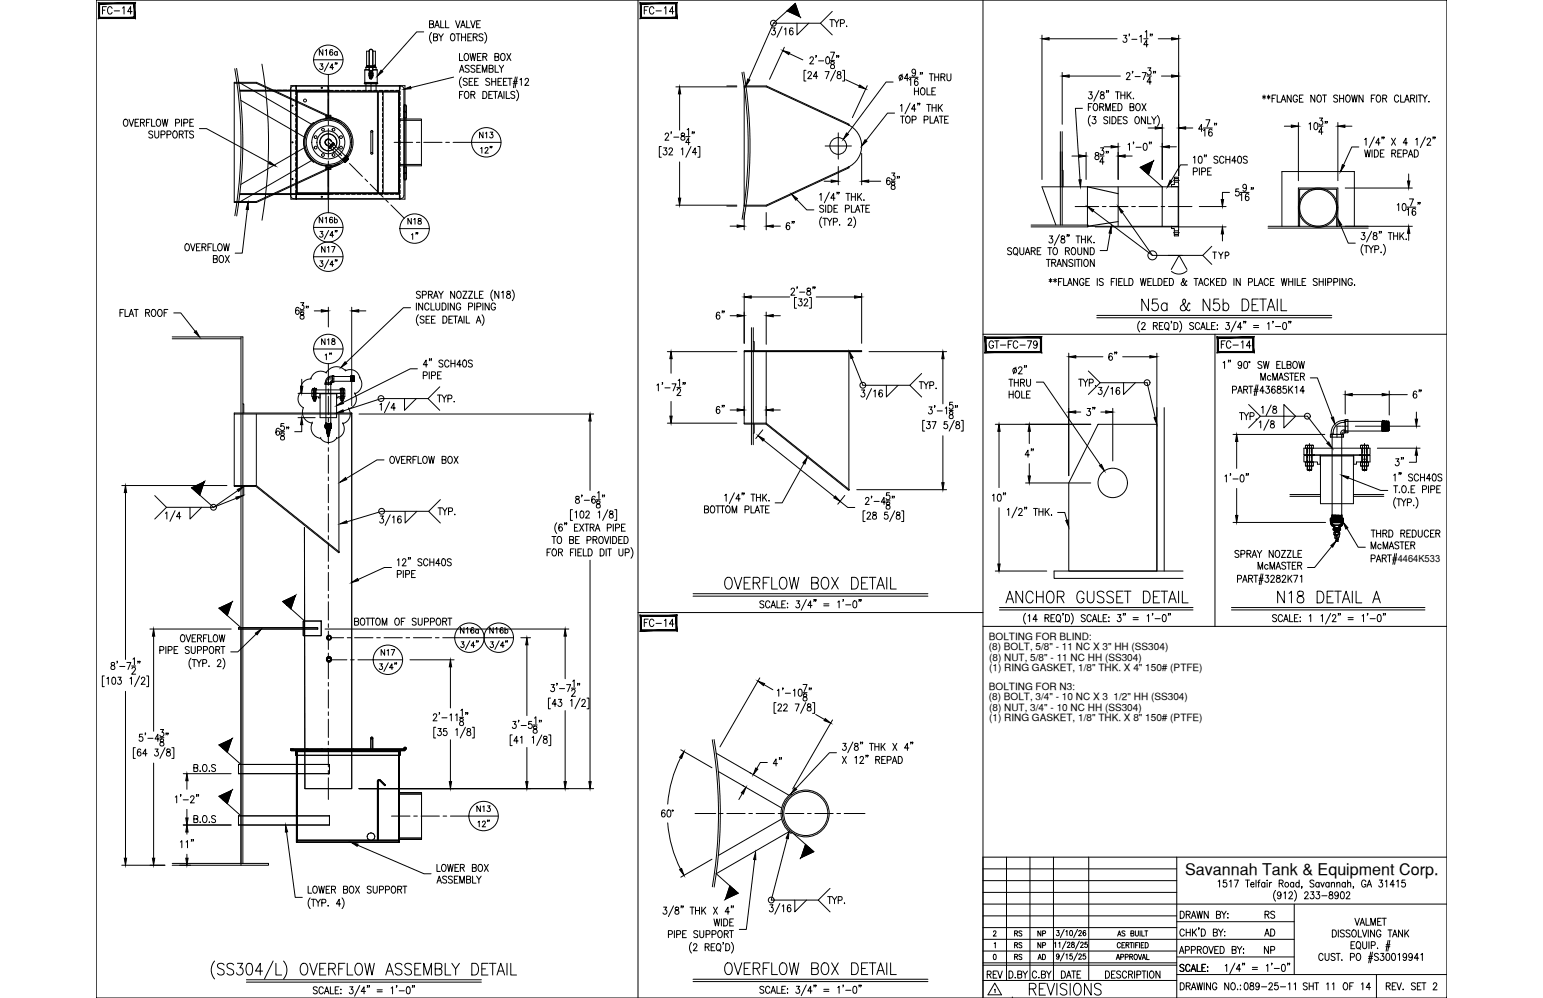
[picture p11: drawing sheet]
<svg xmlns="http://www.w3.org/2000/svg" width="432mm" height="279mm" viewBox="0 0 432 279" stroke-linecap="round" stroke-linejoin="round" font-family="sans-serif">
<defs><g id="words">
<g font-size="6.6">
<text x="318.6" y="88.2">N5a &amp; N5b DETAIL</text>
<text x="201.8" y="166.2">OVERFLOW BOX DETAIL</text>
<text x="280.5" y="170">ANCHOR GUSSET DETAIL</text>
<text x="356.7" y="170">N18 DETAIL A</text>
<text x="201.8" y="274.1">OVERFLOW BOX DETAIL</text>
<text x="287.2" y="279.8">REVISIONS</text>
</g>
<text font-size="5.7" x="389.5" y="131.6">3&quot;</text>
<g font-size="5.3">
<text x="27.9" y="5.3">FC-14</text>
<text x="179.6" y="5.3">FC-14</text>
<text x="223.3" y="65.6" transform="rotate(-90 223.3 65.6)">6&quot;</text>
<text x="338.7" y="73.7">TYP</text>
<text x="203.9" y="90.7" transform="rotate(-90 203.9 90.7)">6&quot;</text>
<text x="275.9" y="98.8">GT-FC-79</text>
<text x="309.4" y="102">6&quot;</text>
<text x="340.8" y="98.8">FC-14</text>
<text x="394.8" y="112.5">6&quot;</text>
<text x="203.9" y="117.1" transform="rotate(-90 203.9 117.1)">6&quot;</text>
<text x="303.4" y="117.5">3&quot;</text>
<text x="286.1" y="129.1">4&quot;</text>
<text x="179.6" y="176.7">FC-14</text>
<text x="215.5" y="215.5">4&quot;</text>
<text x="275.5" y="275.2">REV</text>
<text x="296" y="275.2">DATE</text>
</g>
<g font-size="4.9">
<text x="133.3" y="39.9">N13</text>
<text x="133.7" y="44.1">12&quot;</text>
<text x="89.3" y="72">N17</text>
<text x="118.2" y="68.1" transform="rotate(-90 118.2 68.1)">1&quot;</text>
<text x="89.3" y="97.7">N18</text>
<text x="93.8" y="102" transform="rotate(-90 93.8 102)">1&quot;</text>
<text x="108.3" y="130.9">OVERFLOW BOX</text>
<text x="121.7" y="145.3">TYP.</text>
<text x="128.1" y="178.5">N16a</text>
<text x="136.2" y="178.5">N16b</text>
<text x="105.8" y="184.9">N17</text>
<text x="132.6" y="228.6">N13</text>
<text x="353.1" y="258.2">RS</text>
<text x="353.1" y="263.2">AD</text>
<text x="353.1" y="268.1">NP</text>
</g>
<text font-size="4.5" x="331.6" y="244.9">Savannah Tank &amp; Equipment Corp.</text>
<g font-size="4.4">
<text x="88.5" y="16.6">N16a</text>
<text x="88.5" y="63.5">N16b</text>
<text x="113.2" y="63.9">N18</text>
<text x="282.9" y="263.2">RS</text>
<text x="289.6" y="263.2">NP</text>
<text x="282.9" y="269.9">RS</text>
<text x="282.9" y="266.7">RS</text>
<text x="289.6" y="269.9">AD</text>
<text x="289.6" y="266.7">NP</text>
</g>
<g font-size="2.8">
<text x="391.1" y="157.3">4464K533</text>
<text x="276.7" y="179.2">BOLTING FOR BLIND:</text>
<text x="276.7" y="182">(8) BOLT, 5/8&quot; - 11 NC X 3&quot; HH (SS304)</text>
<text x="276.8" y="185">(8) NUT, 5/8&quot; - 11 NC HH (SS304)</text>
<text x="276.8" y="187.9">(1) RING GASKET, 1/8&quot; THK. X 4&quot; 150# (PTFE)</text>
<text x="276.7" y="196.1">(8) BOLT, 3/4&quot; - 10 NC X 3 1/2&quot; HH (SS304)</text>
<text x="276.7" y="193.2">BOLTING FOR N3:</text>
<text x="276.8" y="199.1">(8) NUT, 3/4&quot; - 10 NC HH (SS304)</text>
<text x="276.8" y="202">(1) RING GASKET, 1/8&quot; THK. X 8&quot; 150# (PTFE)</text>
</g>
</g></defs>
<!-- layer: SHOP TAG -->
<path d="M283.3 279.4h.1M404.9 279.4h.1" fill="none" stroke="#000" stroke-width=".28"/>
<!-- layer: 0 -->
<g fill="none" stroke="#000" stroke-width=".28">
<path d="M26.9 0h378v279.4h-378zM178.5 0v279.4M275.1 0v279.4M275.1 93.6h129.8M340 93.6v81.8M91 119.3l.1 .5M91 119.2l.6 .8-.1 .3M91 119.3l.3 .4-.3-.3M91 119.6l.6 .7M91.1 119.8l.4 .8M91.1 119.8l.4 .5M91.1 119.9l.2 .2"/>
<path d="M91.1 120h.1M91.1 119h.1M91.2 119h1.4l.2 .2M91.2 119.4l1.3 .1zM91.2 119l1.3 .1zM91.2 119.1l1.3 .1zM91.2 119.2l1.3 .1zM91.2 119.5h1.3zM91.2 119h-.2v.3M91.2 119.1h.1M91.2 119.1v.1M91.2 119.3v.1"/>
<path d="M91.2 119.4v.1M91.2 119.5h1.3M91.2 119.2l-.2-.2 .2 .4M91.2 119.2h1.3l.3 .3-.3-.2M91.2 119.2l1.3 .1M91.2 119.1h1.3M91.2 119.1l-.2-.1 .2 .2M91.2 119.4l-.2-.2 .2 .3M91.2 119.3h.1M91.2 119.4h1.3M91.2 119.4l1.3 .1M91.2 119.3h1.3"/>
<path d="M91.2 119.5h.7M91.2 119.2h.1M91.3 119h1.2zM91.3 119h.7M91.3 119.8l.3 .2-.2-.1M91.6 120h.1M91.6 120h.6l.2 .2-.2-.2M92.3 119h.2M92.3 119.9l.2 .2M92.3 119.9l.2 .1M92.5 119.5l-.3 .8M92.5 119.6l.1 .3"/>
<path d="M92.5 119.5h.1M92.5 119.4h.1M92.5 119.3l.3 .3M92.5 119.5l.2 .2-.2-.2M92.5 119.4l-1.3-.1 1.3 .1M92.5 119l.3 .3M92.5 119.1l.3 .3-.3-.2M92.5 119.4l.3 .2-.3-.2M92.5 119.5l.2 .2M92.5 119.3v.1M92.5 119.2v.1M92.5 119.1v.1"/>
<path d="M92.5 119v.1M92.5 119.1l.3 .3M92.6 119l.2 .2M92.6 119h.2M92.8 119v.7l-.5 .5 .1 .4h-.2M92.8 119h-.3M91.4 120.4l.1 .2M91.4 120.5l.1 .1M91.4 120.3l.1 .1M91.4 120.3l.1 .2M91.4 120.4l.1 .1M91.5 120.6h.7z"/>
<path d="M91.5 120.6h.1M91.5 120.5h.7M91.5 120.5h.7zM91.5 120.4l.7 .1zM91.5 120.4h.1M91.5 120.4h.7zM91.5 120.3h.7h-.7M91.5 120.3h.1M91.5 120.4v.1M91.5 120.5h.1M91.5 120.5v.1M91.5 120.5l.7 .1z"/>
<path d="M91.6 120.3h.6M91.6 120.3h.1M91.6 120.3l.6 .1M91.6 120.4l.6 .1M91.8 120.3h.4M92.2 120.1l.1 .2M92.2 120.3h.1M92.2 120.4l.2 .2M92.2 120.5h.1M92.2 120.4h.1M92.2 120.3v.1M92.2 120.3l.2 .2-.2-.3 .1 .1"/>
<path d="M92.2 120.5l.2 .1-.2-.1M92.2 120.6h.1M92.4 120.1l-.2-.1 .2 .1M92.6 120l-.1-.2h-1.2l-.3-.3 .6 .7M372.3 145.7l.2 1M372.3 145.1l.5 .5v-.1M372.3 145.2l.6 .5 2.4 .1M372.3 145.4l.5 .5M372.3 145.6l.5 .5M372.3 145.3l.5 .5M372.3 145.5l.6 .6M372.3 145.7l.6 .6"/>
<path d="M372.3 145.8l.6 .6M372.3 145.9l.6 .6M372.3 146l.6 .6M372.3 146.1l.6 .6M372.3 145.1l.6 .1-.3-.1M372.3 145.1v.6M372.3 146.2l1.2 1.2M372.3 146.3l1.2 1.2M372.3 145.1l.6 .5h2.5M372.3 146.4l1.2 1.2M372.4 145.1l.4 .3M372.5 146.7l.2 .5 .5 .3-.1 .9h.3l-.3-.3"/>
<path d="M372.5 146.8l1 .9M372.5 146.9l.5 .4M372.6 145.1l.3 .3 2.5 .1M372.6 147.1l.2 .1M372.7 145.1h2.8l.4 .4M372.8 145.3l2.7 .1M372.8 145.4l2.7 .2zM372.8 145.3v.1M372.8 145.8l2.6 .1M372.8 145.6v.2M372.8 145.8v.1M372.8 146l2.6 .1"/>
<path d="M372.8 146.1l2.6 .2zM372.8 145.8l.1 .1M372.9 145.5l2.5 .1M372.9 145.7l2.5 .1M372.9 145.3l2.5 .1M372.9 145.9h2.4l.6 .6M372.9 145.9l2.5 .1M372.9 146.1h2.4M372.9 146.1l2.4 .1M372.9 146.2l1.2 .1M372.9 146.3h2.5M372.9 146.3v.4l.6 .4v.6l-1.1-1.1"/>
<path d="M372.9 146.7h2.4l.3 .4M373 145.1l2.5 .1zM373 145.1l1.3 .1M373 146.8l.5 .5M373.1 148l.3 .4M373.1 148.2l.2 .2M373.1 148.3l.1 .1M373.1 148l.3 .3M373.2 147.8l.3 .2M373.2 147.6l.3 .2M373.2 147.7l.3 .3M373.2 147.9l.2 .2"/>
<path d="M373.2 148l.2 .2M373.3 147l.2 .2M373.4 148.4h1.4zM373.4 148.3l1.4 .1M373.4 148.2l1.4 .1zM373.4 148.1v.1M373.4 148.2v.1M373.4 148.3l.1 .1M373.4 148.1l1.4 .1zM373.4 148l1.4 .1zM373.4 147.8l1.4 .1zM373.4 147.7l1.4 .1"/>
<path d="M373.4 147.8h.1M373.4 148h1.4M373.4 148v.1M373.5 147.7h1.3M373.5 147.7h-.1M373.5 148.2h1.3M373.5 147.8l1.2 .1M373.5 147.7l1.2 .1M373.5 148.1h1.3M373.5 147.8h1.2l.5 .5M373.5 148.1l1.3 .1M373.5 148h.1"/>
<path d="M373.5 148l1.3 .1M373.5 148.3h1.3M373.5 147.9l1.3 .1M374.1 147.7h.7M374.7 147.2l.3 .4M374.7 147.3l.3 .3M374.7 147.4l.3 .3M374.7 147.5l.3 .3M374.7 147.6l.1 .1M374.7 147.7l.1 .1M374.7 147.8h.1M374.8 147.1l.3 .4-.4-.4h-1.2"/>
<path d="M374.8 148l.4 .4-.4-.3M374.8 147.7l.2 .2M374.8 148.2l.2 .2M374.8 148.3v.1M374.8 147.9v.2M374.8 147.8v.1M374.8 148.4h.1M374.8 147.8l.4 .4M374.8 148.3l.1 .1M374.9 145.1h.6M374.9 147l.4 .3M375 146.9l.3 .4"/>
<path d="M375.1 146.9l.4 .3M375.1 148l.1 .1M375.2 146.8l.3 .4M375.2 147.4l-.3-.4 .3 .4M375.3 146.4l.5 .3-.5-.4v.4l-.6 .4v.6M375.3 146.5l.4 .4M375.3 146.6l.4 .4M375.3 146.7l.4 .3M375.3 146.1l.5 .5M375.4 145.8h.1M375.4 145.8l.5 .5M375.4 145.3l-2.5-.1h2.4l.6 .6"/>
<path d="M375.4 145.4l.5 .5M375.4 145.6l.5 .5M375.4 146.3l.4 .4M375.4 146.1l.5 .5M375.4 146l-2.6-.1 .1 .4M375.4 146.1v.1M375.4 145.9v.2M375.4 146.1h.1M375.4 145.7l.5 .5M375.4 145.9l.5 .5M375.5 145.6v.1l-2.7-.1 2.6 .1M375.5 145.1h.4v.6a1.86 1.86 0 0 1-.9 1.9l.2 .8h-.4"/>
<path d="M375.5 145.7l-.1 .2M375.5 145.4v.1M375.5 145.2v.1M375.5 145.2l.4 .5M375.5 145.4l.4 .5M375.5 145.6l.4 .5M375.5 145.1l.4 .5M375.6 145.1l.3 .3M375.8 145.1l.1 .2M375.8 145.1l.1 .1M178.5 171.5h96.6M275.1 175.4h129.8"/>
<path d="M275.1 240h129.8M281.7 240v34.5M288.2 240v34.5M294.8 240v34.5M304.7 240v34.5M329.3 240v39.4M275.1 243.2h54.2M275.1 246.5h54.2M275.1 253.1h129.8M275.1 259.7h54.2M275.1 256.4h54.2M275.1 249.8h54.2"/>
<path d="M329.3 258h32.9M362.2 253.1v19.7M275.1 270.2h54.2M275.1 269.6h54.2M275.1 274.5h54.2M275.1 263h87.1M275.1 266.3h54.2M329.3 267.9h32.9M329.3 272.8h75.6M385.2 272.8v6.6"/>
<circle cx="113.4" cy="209.5" r=".35"/>
<circle cx="113.4" cy="209.5" r=".26"/>
</g>
<!-- layer: TEXT -->
<g fill="none" stroke="#000" stroke-width=".28">
<path d="M330.3 255.1a1.01 1.01 0 0 1 1.1 1 1.01 1.01 0 0 1-1.1 1zM332 256.1l.9-.2 .1-.6-1-.2v2M332.5 256.1l.6 1M333.4 257.1l.6-2 .7 2M333.6 256.4h.8M334.9 255.1l.4 2 .4-2 .4 2 .4-2M335.6 259.8h-.2h.2l-.2 .5M338.1 255.1v2l-1.1-2v2M340.4 256.1l1-.2 .1-.6-1.1-.2v2l1.1-.2v-.5l-.4-.3M340.9 246.8l.4-.4v1.9M341.9 255.1l.6 1v1M343.1 255.1l-.6 1"/>
<path d="M343.2 246.4h-.8l-.1 .8a.61 .61 0 0 1 .9 .1 .61 .61 0 0 1-.1 .8 .61 .61 0 0 1-.9-.1M343.5 257h.2zM343.6 255.8v.1zM344.1 246.8l.4-.4v1.9M345.4 246.4h1.2l-.8 1.9M348.6 246.4h1.1M349.1 246.4v1.9M350 247.6h.9l-.1-.5a.58 .58 0 0 0-.8 .7 .58 .58 0 0 0 .9 .3M351.5 246.4v1.9M352 247h.5M352.6 246.4l-.3 .1-.1 .3v1.5M354 247.3l-.2-.2a.61 .61 0 0 0-.8 .6 .61 .61 0 0 0 .8 .6l.2-.2"/>
<path d="M354 247v1.3M354.6 246.4v.2zM354.6 247.1v1.2M355.3 247v1.3M355.9 247a.54 .54 0 0 0-.6 .6M357 249.3a2.24 2.24 0 0 0 0 3M358 247.3l.9-.1 .1-.6-1-.2v1.9M358.5 250.3l-.1 .3a.54 .54 0 0 1-.8 .1 .54 .54 0 0 1 0-.8 .54 .54 0 0 1 .8 .1l.1 .3a.9 .9 0 0 1-.7 1.3l-.3-.2M358.5 247.3l.6 1M359.3 250l.4-.3v1.9M360.7 250.1l.2-.3 .5-.1 .3 .5-1.1 1.4h1.2M362 247.3l-.1-.2a.61 .61 0 0 0-.8 .6 .61 .61 0 0 0 .8 .6l.1-.2"/>
<path d="M362 247v1.3M362.2 249.3a2.31 2.31 0 0 1 0 3M363.6 247.3a.62 .62 0 0 0-1.1 .3 .62 .62 0 0 0 .7 .7l.4-.2M363.6 246.4v1.9M364.4 248.3h-.2h.2l-.2 .4M365.1 250.1l.3-.4h.4l.3 .3-.3 .7-.8 .9h1.1M366.8 249.7h.9l-.5 .7a.6 .6 0 0 1 .5 .9 .6 .6 0 0 1-1.1 0M367.7 246.7l-.4-.3-.7 .3 .2 .4 .9 .7v.3l-.4 .2-.7-.2M368.4 249.7h.9l-.5 .7a.6 .6 0 0 1 .5 1 .6 .6 0 0 1-1.1-.1M369.1 247.3a.62 .62 0 0 0-1 .3 .62 .62 0 0 0 .7 .7l.3-.2M369.1 247v1.3M369.6 247l.5 1.3 .5-1.3"/>
<path d="M369.9 250.8h1.4M371.9 247.3a.62 .62 0 0 0-1 .3 .62 .62 0 0 0 .7 .7l.3-.2M371.9 247v1.3M372.1 249.8v.5a.78 .78 0 0 1 .8 .4 .78 .78 0 0 1 0 .8 .64 .64 0 0 1-1-.4 .64 .64 0 0 1 .8-.7l.2-.4a.55 .55 0 0 0-.8-.2zM372.6 247.4l.4-.4 .4 .1 .1 1.2M372.6 247v1.3M374.1 247.4l.4-.4 .4 .1 .1 1.2M374.1 247v1.3M374.5 250.3v.3a.54 .54 0 0 1-.8 .1 .54 .54 0 0 1 0-.8 .54 .54 0 0 1 .8 .1v.3a.9 .9 0 0 1-.6 1.3l-.3-.2M375.3 249.8l.3-.1a1.13 1.13 0 0 1 .1 1.9h-.1a1.41 1.41 0 0 1-.3-1.8zM376.5 247.3a.62 .62 0 0 0-1 .3 .62 .62 0 0 0 .7 .7l.3-.2M376.5 247v1.3"/>
<path d="M376.8 250.1l.1-.3 .5-.1 .3 .5-1 1.4h1.1M377.1 247.4l.4-.4 .4 .1 .1 1.2M377.1 246.4v1.9M378.8 248.3h-.1h.1l-.1 .4M379.2 257.1l.6 1.9 .6-1.9M380.6 259l.6-1.9 .7 1.9M380.8 258.4h.8M382.2 246.8a.61 .61 0 0 0-.7-.4 .61 .61 0 0 0-.5 .7v.5a.61 .61 0 0 0 .6 .8 .61 .61 0 0 0 .6-.8h-.4M382.3 257.1v1.9h.9M382.5 248.3l.7-1.9 .6 1.9M382.8 247.7h.8M383.6 259v-1.9l.7 1.9 .6-1.9v1.9"/>
<path d="M385.5 258h.7M386 246.4h.9l-.5 .7a.6 .6 0 0 1 .5 .9 .6 .6 0 0 1-1.1 0M386.6 257.1h-1.1v1.9h1.1M386.8 257.1h1.1M387.4 257.1v1.9M387.7 246.8l.4-.4v1.9M390.2 247.7h-1.2l.8-1.3v1.9M390.9 246.8l.4-.4v1.9M393.2 246.4h-.8l-.1 .8a.61 .61 0 0 1 .9 .1 .61 .61 0 0 1-.1 .8 .61 .61 0 0 1-.9-.1M278 260.9l.3-.3 .4 .3-.7 1.2h.8M278.1 267.2h.2a.82 .82 0 0 1 .5 .7 .82 .82 0 0 1-.5 .7l-.3-.6zM278.2 264.2l.3-.3v1.5"/>
<path d="M278.3 277.1l.2-.2v1M278.4 275.2l1.9 3.3h-3.8zM284.1 273.6v.2zM284.8 272.8l1-.1 .1-.3-.1-.5-1-.1v2l1.1-.2v-.4l-.4-.4M286.3 271.8l.6 1v1M287.5 271.8l-.6 1M290.1 272.3a.62 .62 0 0 0-.8-.5 .62 .62 0 0 0-.4 .8v.5a.62 .62 0 0 0 .4 .7 .62 .62 0 0 0 .8-.5M291.4 272.8l1-.1 .1-.7-1.1-.2v2l1.1-.2 .1-.4-.4-.4M292.9 271.8l.6 1v1M294.2 271.8l-.7 1M295.7 260.5h.7l-.4 .5a.44 .44 0 0 1 .4 .7 .44 .44 0 0 1-.8 0M296.3 264.1l.3-.3v1.5"/>
<path d="M296.4 267.5l-.2 .4a.41 .41 0 0 1-.5-.1 .41 .41 0 0 1 .1-.6 .41 .41 0 0 1 .5 .1l.1 .2a.68 .68 0 0 1-.5 1l-.2-.2M297.8 266.8l-1.1 2.2M297.8 260.2l-1.1 2.3M298.3 267.3l.3-.2v1.4M298.3 260.8l.3-.3v1.5M298.3 263.5l-1 2.2M298.7 264.1l.2-.3 .5 .3-.8 1.2h.9M299.5 260.6l.2-.1a.79 .79 0 0 1 .5 .7 .79 .79 0 0 1-.5 .8l-.4-.7zM300 263.8v.5a.55 .55 0 0 1 .6 .3 .55 .55 0 0 1-.2 .7 .48 .48 0 0 1-.6-.5 .48 .48 0 0 1 .6-.5l.1-.5zM300 267.1h-.6v.6a.46 .46 0 0 1 .7 0 .46 .46 0 0 1-.1 .7 .46 .46 0 0 1-.7-.1M301.5 266.8l-1 2.2M301.5 260.2l-1 2.3"/>
<path d="M301.9 267.4l.2-.3 .5 .2-.8 1.2h.9M301.9 260.8l.2-.3 .5 .3-.8 1.2h.9M302 263.5l-1 2.2M302.4 264.1l.1-.3h.4l.2 .4-.8 1.1h.9M303.7 267.1h-.6v.6a.46 .46 0 0 1 .7 0 .46 .46 0 0 1-.1 .7 .46 .46 0 0 1-.7-.1M303.8 260.7l-.2-.2a.71 .71 0 0 0-.6 .8 .71 .71 0 0 0 .7 .6 .43 .43 0 0 0 .1-.6 .43 .43 0 0 0-.7 0v.2M304.2 263.8h-.5l-.1 .6a.46 .46 0 0 1 .7 0 .46 .46 0 0 1-.1 .7 .46 .46 0 0 1-.7-.1M309.4 271.8a1 1 0 0 1 1.1 1 1 1 0 0 1-1.1 1zM312.1 271.8h-1.1v2h1.1M312.4 268.6l.5-1.4 .4 1.4M312.6 268.2h.6M312.8 262.1l.4-1.5 .5 1.5"/>
<path d="M312.9 261.6h.6M313.5 264.2a.46 .46 0 0 0-.5-.3 .46 .46 0 0 0-.3 .5v.4a.46 .46 0 0 0 .3 .6 .46 .46 0 0 0 .5-.4M313.6 272.1a.6 .6 0 0 0-.6-.3 .6 .6 0 0 0-.5 .5l1 .8 .1 .4a.66 .66 0 0 1-1.1 0M313.6 267.9h.7v-.7h-.7v1.4M314 264.6h.5M314.7 263.9h-.7v1.5h.7M314.8 260.8l-.3-.2-.5 .2 .1 .4 .7 .4-.3 .5-.5-.2M314.9 267.9h.7v-.7h-.7v1.4M315.1 264.6l.7-.1 .1-.5-.8-.1v1.5M315.3 272.3a.62 .62 0 0 0-.8-.5 .62 .62 0 0 0-.4 .8v.5a.62 .62 0 0 0 .4 .7 .62 .62 0 0 0 .8-.5M315.5 264.6l.4 .8M315.8 272.8l1-.1 .1-.7-1.1-.2v2"/>
<path d="M316.1 267.9l.8-.1v-.6h-.8v1.4M316.2 263.9h.8M316.4 272.8l.5 1M316.5 261.3l.7-.1 .1-.5-.8-.1v1.5l.8-.2v-.5l-.3-.1M316.6 267.9l.4 .7M316.6 263.9v1.5M317.3 263.9v1.5M317.5 271.8v2M317.6 267.2a.68 .68 0 0 1 .7 .7 .68 .68 0 0 1-.7 .7l-.2-.5zM317.7 260.6v1l.4 .5 .4-.2 .1-1.3M317.8 264.6h.5M318.2 272.9l.9-.1 .1-.8-1-.2v2"/>
<path d="M318.5 267.2l.5 1.4 .5-1.4M318.6 263.9h-.8v1.5M318.9 263.9v1.5M319 260.6v1.5M319.4 264.6h.4M319.5 260.6v1.5h.8M319.6 271.8h1.1M319.6 268.6l.5-1.4 .5 1.4M319.8 268.2h.6M320.1 263.9h-.7v1.5h.7M320.1 271.8v2M320.4 260.6h.8"/>
<path d="M320.5 263.9a.75 .75 0 0 1 .9 .7 .75 .75 0 0 1-.9 .8zM320.8 260.6v1.5M320.9 267.2v1.4h.7M321.1 271.8v2M322 271.9l.1-.1a1.01 1.01 0 0 1 .9 1 1.01 1.01 0 0 1-.9 1 1.24 1.24 0 0 1-.1-1.9zM324.6 271.8v2l-1.1-2v2M330.1 266.9l.6-1.9 .6 1.9M330.3 275.1a1 1 0 0 1 1.1 1 1 1 0 0 1-1.1 1zM330.3 266.3h.8M331.3 270.3a.6 .6 0 0 0-.6-.3 .6 .6 0 0 0-.5 .5l1 .6 .1 .6a.66 .66 0 0 1-1.1 0M331.4 260.6a.62 .62 0 0 0-.7-.5 .62 .62 0 0 0-.5 .8v.4a.62 .62 0 0 0 .5 .8 .62 .62 0 0 0 .7-.5M331.7 266l1-.1 .1-.7-1.1-.2v1.9"/>
<path d="M332 276.1l.9-.1 .1-.7-1-.2v2M332 260.1v2M332 261h1.1M332.5 276.1l.6 1M333 270.5a.61 .61 0 0 0-.7-.5 .61 .61 0 0 0-.5 .7v.5a.61 .61 0 0 0 .5 .8 .61 .61 0 0 0 .7-.5M333.1 260.1v2M333.3 272l.7-2 .6 2M333.4 277.1l.6-2 .7 2M333.4 266l.9-.1 .1-.7-1-.2v1.9M333.6 271.3h.7M333.6 276.5h.8M333.7 260.1v2"/>
<path d="M334.1 260.9l.7 1.2M334.8 260.1l-1.1 1.3M334.9 275.1l.4 2 .4-2 .4 2 .4-2M335 270v2h1M335.1 265.9l.9-.1 .2-.3-.2-.4-.9-.1v1.9M335.6 265.9l.6 1M336.2 260.1a1 1 0 0 1 1.1 1 1 1 0 0 1-1.1 1zM336.4 270.9h.6M337 265.1l.1-.1a1 1 0 0 1 .9 .9 1 1 0 0 1-.9 1 1.26 1.26 0 0 1-.1-1.8zM337 275.1v2M337.4 270h-1v2h1M337.9 271.9h.1z"/>
<path d="M337.9 270.6v.2zM338.3 265l.6 1.9 .7-1.9M338.8 275.1v2l-1.2-2v2M339.6 261l.9-.1 .1-.6-1-.2v2l1-.2v-.7l-.3-.2M339.9 265.9h.7M340.5 275.6a.62 .62 0 0 0-.7-.5 .62 .62 0 0 0-.5 .8v.5a.62 .62 0 0 0 .6 .7 .62 .62 0 0 0 .6-.7h-.4M341 260.1l.6 .9v1.1M341 265h-1.1v1.9h1.1M341.5 265a1 1 0 0 1 1.1 .9 1 1 0 0 1-1.1 1zM342.3 260.1l-.7 .9M342.7 260.8v.1zM342.7 261.9v.2z"/>
<path d="M342.9 270.4l.4-.4v2M343.9 275.1v2l-1.2-2v2M344.7 275.2l.2-.1a1 1 0 0 1 .8 1 1 1 0 0 1-.8 1 1.29 1.29 0 0 1-.2-1.9zM344.8 265.9l1-.1 .1-.3-.1-.4-1-.1v1.9l1-.1 .1-.5-.4-.4M345.6 269.6l-1.5 3M346.2 277h.2zM346.2 265l.7 .9v1M347 275.9h.2zM347 277h.2zM347.2 271.3h-1.2l.8-1.3v2M347.5 265l-.6 .9M347.8 269.7h-.1h.1l-.1 .5"/>
<path d="M347.9 266.8h.2zM348 265.6v.2zM348.3 269.7h-.2h.2l-.2 .5M348.4 275.2l.4-.1a1.14 1.14 0 0 1-.1 2 1.41 1.41 0 0 1-.3-1.9zM349.9 275.2v.6a.72 .72 0 0 1 .9 .4 .72 .72 0 0 1-.3 .9 .64 .64 0 0 1-.8-.7 .64 .64 0 0 1 .9-.5l.2-.3-.1-.4zM350.5 270.8h1.4M350.5 271.4h1.4M352.4 275.8a.53 .53 0 0 1-.7 .4 .53 .53 0 0 1-.2-.8 .53 .53 0 0 1 .8 0l.1 .4a.95 .95 0 0 1-.6 1.3l-.3-.3M353 276.3h1.5M354.4 270.4l.4-.4v2M355.1 275.6l.3-.5 .5 .1 .2 .3-.3 .7-.8 .9h1.2M356 269.7h-.2h.2l-.2 .5"/>
<path d="M356.6 271.1h1.4M357.6 275.1h-.8l-.1 .9a.61 .61 0 0 1 .9 0 .61 .61 0 0 1-.1 .9 .61 .61 0 0 1-.9-.2M358.3 276.3h1.4M358.8 270.1l.4-.1a1.28 1.28 0 0 1 0 2h-.1a1.43 1.43 0 0 1-.3-1.9zM360.4 269.7h-.1h.1l-.1 .5M360.6 275.5l.3-.4v2M360.9 269.7h-.1h.1l-.1 .5M362.1 275.5l.4-.4v2M365.8 275.4l-.4-.3-.7 .3 .2 .5 .8 .5 .1 .4a.66 .66 0 0 1-1.1 0M366.4 276.1h1.1M366.4 275.1v2M367.5 275.1v2"/>
<path d="M367.9 275.1h1.1M368.4 275.1v2M370.2 267.4a.61 .61 0 0 0-.7-.5 .61 .61 0 0 0-.4 .8v.4a.61 .61 0 0 0 .4 .8 .61 .61 0 0 0 .7-.5M370.8 266.9l.1 1.7 .4 .3 .6-.3v-1.7M371.2 275.5l.4-.4v2M372.9 260.4a1 1 0 0 1 1.1 .9 1 1 0 0 1-1.1 1zM372.9 275.5l.4-.4v2M373.6 267.2a.6 .6 0 0 0-.6-.3 .6 .6 0 0 0-.5 .5l1 .7 .1 .5a.66 .66 0 0 1-1.1 0M373.9 266.9h1.1M374.5 266.9v2M374.5 260.4v1.9M375.4 268.8h.2z"/>
<path d="M376.2 260.6l-.4-.2-.7 .2 .1 .5 .8 .4 .2 .2-.2 .5-.5 .1-.4-.3M376.2 275.2l.2-.1a1 1 0 0 1 .8 1 1 1 0 0 1-.8 1 1.27 1.27 0 0 1-.2-1.9zM377.7 276.1h.7M377.8 260.6l-.4-.2h-.6v.6l.8 .5 .2 .5-.4 .3-.7-.3M377.9 267.9h1l.1-.3-.1-.6-1-.1v2M378.1 264.6h.6M378.6 260.4h.2a1 1 0 0 1 .8 .9 1 1 0 0 1-.8 1 1.26 1.26 0 0 1-.2-1.9zM378.8 275.1h-1.1v2M379.1 263.6h-1v2h1M379.7 263.9l.3-.3a1 1 0 0 1 .8 1 1 1 0 0 1-.8 1l-.5-.7zM379.8 267l.2-.1a1.01 1.01 0 0 1 .8 1 1.01 1.01 0 0 1-.8 1 1.29 1.29 0 0 1-.2-1.9zM380.1 260.4v1.9h1"/>
<path d="M380.2 265.2l.5 .6M381 275.5l.4-.4v2M381.2 260.4l.7 1.9 .6-1.9M381.3 263.6v1.4l.5 .6 .6-.3 .1-1.7M382.9 260.4v1.9M382.9 268.3h1.2M383 267.8h1.1M383.1 263.6v2M383.5 276.5h-1.2l.8-1.4v2M383.6 266.6l-.6 3M383.8 264.7l.9-.1 .1-.8-1-.2v2M384.1 266.6l-.6 3"/>
<path d="M384.7 260.4v1.9l-1.2-1.9v1.9M385.5 265.4v.2zM385.7 267.2a.6 .6 0 0 0-.6-.3 .6 .6 0 0 0-.5 .5l1.1 .7v.5a.66 .66 0 0 1-1.1 0M386.4 266.9h.8l-.4 .8a.6 .6 0 0 1 .4 .9 .6 .6 0 0 1-1-.1M386.4 260.8a.62 .62 0 0 0-.7-.4 .62 .62 0 0 0-.5 .7v.5a.62 .62 0 0 0 .6 .7 .62 .62 0 0 0 .6-.7h-.4M387.8 265h1.1M387.9 264.5h1.1M387.9 276.1l1-.1 .1-.7-1.1-.2v2M388 267l.3-.1a1.09 1.09 0 0 1 .6 1 1.09 1.09 0 0 1-.6 1 1.41 1.41 0 0 1-.3-1.9zM388.4 260.4h1.1M388.5 263.2l-.6 3.1M388.5 276.1l.6 1"/>
<path d="M388.9 263.2l-.5 3.1M389 260.4v1.9M389.6 276.1h.6M389.7 267l.3-.1a1.25 1.25 0 0 1 0 2h-.1a1.37 1.37 0 0 1-.2-1.9zM389.7 262.3l.6-1.9 .7 1.9M389.9 261.7h.8M390.7 275.1h-1.1v2h1.1M390.9 275.1l.6 2 .7-2M391.2 267.3l.4-.4v2M392.5 260.4v1.9l-1.1-1.9v1.9M392.6 277h.1zM393.1 260.4v1.9"/>
<path d="M393.5 261.2l.7 1.1M393.6 267.6l-.2 .5a.55 .55 0 0 1-.7-.2 .55 .55 0 0 1 .1-.8 .55 .55 0 0 1 .8 .1v.4a.96 .96 0 0 1-.6 1.3l-.3-.3M394.2 260.4l-1.1 1.3M395.2 267.6l-.2 .5a.55 .55 0 0 1-.7-.3 .55 .55 0 0 1 .1-.7 .55 .55 0 0 1 .8 .1v.4a.95 .95 0 0 1-.6 1.3l-.3-.3M396.1 275.4l-.4-.3-.7 .3 .1 .5 .9 .5 .1 .4a.66 .66 0 0 1-1.1 0M396.6 276.1h.7M397 268.2h-1.2l.8-1.3v2M397.6 267.3l.4-.4v2M397.7 275.1h-1.1v2h1.1M397.9 275.1h1.1M398.5 275.1v2M401.1 275.6l.3-.5 .5 .1 .2 .3-.3 .7-.8 .9h1.1"/>
<circle cx="360.1" cy="247.6" r=".62"/>
</g>
<!-- layer: DIM -->
<g fill="none" stroke="#000" stroke-width=".28">
<path d="M87.8 16.7h8.2M89.6 17.9h.7l-.4 .6a.5 .5 0 0 1 .4 .8 .5 .5 0 0 1-.8-.1M92 17.6l-1.3 2.4M93.4 18.9h-1.1l.7-1v1.6M118.6 8.9h-2l-9.7 11M120.2 6.7l1-.1 .1-.6-1.1-.2v2l1.1-.2v-.7l-.4-.2M120.8 9.1a2.24 2.24 0 0 0 0 3M121.3 10.4l1-.1 .1-.3-.1-.5h-1v1.9l1.1-.2v-.4l-.4-.4M121.6 7.8l.7-2 .6 2M121.9 7.1h.8M122.8 9.5l.6 .9v1M123.3 5.8v2h1"/>
<path d="M124.1 9.5l-.7 .9M124.7 5.8v2h.9M126.4 9.5h.1a1 1 0 0 1 .8 .9 1 1 0 0 1-.8 1 1.29 1.29 0 0 1-.1-1.9zM127.5 5.8l.6 2 .7-2M127.6 9.5h1.2M128.2 9.5v1.9M128.6 15v2h.9M128.8 19.6h.8M128.9 7.8l.7-2 .6 2M129.2 7.1h.8M129.2 9.5v1.9M129.2 10.4h1.1"/>
<path d="M130.2 15.1l.1-.1a1.01 1.01 0 0 1 .9 1 1.01 1.01 0 0 1-.9 1 1.27 1.27 0 0 1-.1-1.9zM130.3 9.5v1.9M130.6 5.8v2h1M130.9 10.4h.7M131.3 18.5l-.4-.2-.7 .2 .1 .5 .9 .5-.1 .7h-.5l-.4-.2M131.5 15l.4 2 .4-2 .4 2 .4-2M131.7 5.8l.7 2 .6-2M132 9.5h-1.1v1.9h1.1M132.4 10.4l1-.1 .1-.6-1.1-.2v1.9M132.9 18.5l-.4-.2-.6 .1-.1 .5 .9 .5 .2 .6-.4 .2-.7-.2M133 10.4l.5 1M133.4 6.7h.6"/>
<path d="M133.5 19.2h.6M133.6 15.9h.7M134.4 5.8h-1v2h1M134.5 18.3h-1v1.9h1M134.6 15h-1v2h1M135.1 15.9l1-.1 .1-.6-1.1-.2v2M135.1 9.7l-.4-.2h-.5l-.1 .6 1 .6v.5l-.4 .2-.7-.2M135.6 9.1a2.24 2.24 0 0 1 0 3M135.7 15.9l.5 1.1M136.9 19.2l.9-.1 .1-.6-1-.2v1.9l1-.2 .1-.4-.4-.4M138.5 15.9l.9-.1 .1-.6-1-.2v2l1-.2v-.7l-.3-.2M138.6 18.3v1.9h.9"/>
<path d="M139.7 18.3l.6 .9v1M140.4 15.1l.2-.1a1.02 1.02 0 0 1 .8 1 1.02 1.02 0 0 1-.8 1 1.27 1.27 0 0 1-.2-1.9zM140.9 18.3l-.6 .9M141.8 15l1.2 2M143 15l-1.2 2M216.1 7.8h.8l-.4 .8a.6 .6 0 0 1 .4 .9 .6 .6 0 0 1-1-.1M216.5 6.5h13.1M216.5 6.5l-7 15.7M218.9 7.4l-1.5 3M219.5 8.2l.4-.4v2M219.5 13.2l-4.2 9M220.3 3l3.5 1.7-1.3-3.7-6 5.5"/>
<path d="M220.9 15l3.8 1.8M221.9 8.1l-.5-.3a1.13 1.13 0 0 0 .1 2 .58 .58 0 0 0 .5-.8 .58 .58 0 0 0-1-.2l-.1 .3M223 6.5v3.3l3.3-3.3M225.6 19.7h-.6v3h.6M226.7 16.4l.1-.4 .5-.1 .3 .6-1 1.4h1.1M228.4 15.6h-.1h.1l-.1 .5M229.1 17h1.4M231.3 16l.4-.1a1.26 1.26 0 0 1 0 2h-.2a1.35 1.35 0 0 1-.2-1.9zM232.2 5.5h1.1M232.4 14.6h1.1l-.8 2M232.4 16.9h1.1M232.6 17.3v.6a.79 .79 0 0 1 .8 .3 .79 .79 0 0 1 0 .9 .63 .63 0 0 1-1-.4 .63 .63 0 0 1 .8-.7l.3-.5a.58 .58 0 0 0-.9-.2z"/>
<path d="M232.8 5.5v2M232.9 3.2l-3.3 3.3 3.3 3.3M233.5 5.5l.6 .9v1.1M233.8 19.7l-1.4 3M234.3 15.6h-.2h.2l-.2 .5M234.7 15.6h-.1h.1l-.1 .5M234.8 5.5l-.7 .9M235.2 6.5l.9-.1 .2-.2-.2-.6-.9-.1v2M235.8 19.7h.5v3h-.5M236.9 7.3v.2zM291.6 9.8v40.4M293.6 10.9h19"/>
<path d="M314.4 9.9h.9l-.5 .7a.6 .6 0 0 1 .5 1 .6 .6 0 0 1-1-.1M316.1 9.6h-.2h.2l-.2 .5M316.7 11h1.5M319 10.3l.4-.4v2M320.1 10.9h1.2M320.5 8.9l.4-.3v1.9M321.2 19h.9l-.5 .7a.6 .6 0 0 1 .5 1 .6 .6 0 0 1-1.1-.1M321.3 12.5h-1.2l.8-1.3v2M322 9.6h-.2h.2l-.2 .5M322.5 9.6h-.2h.2l-.2 .5M324.1 10.9h3.8M329.8 9.8v39.4"/>
<path d="M34.8 33.5l.2-.1a1 1 0 0 1 .8 1 1 1 0 0 1-.8 .9 1.24 1.24 0 0 1-.2-1.8zM36.1 33.4l.7 1.9 .6-1.9M37.8 34.3h.6M38.8 33.4h-1v1.9h1M39.3 34.3l1-.1 .1-.2-.1-.5-1-.1v1.9M39.9 34.3l.5 1M41 34.3h.6M42 33.4h-1v1.9M42.4 33.4v1.9h1M42.7 37a.63 .63 0 0 0-1.1 0l.2 .4 .9 .5a.48 .48 0 0 1-.3 .8l-.8-.3M43.3 36.7v1.4l.5 .6 .5-.3 .1-1.7M43.9 33.7l.3-.3a1 1 0 0 1 .8 1 1 1 0 0 1-.8 .9l-.5-.7z"/>
<path d="M45.1 37.7l.9-.1 .1-.7-1-.2v2M45.4 33.4l.4 1.9 .4-1.9 .4 1.9 .4-1.9M46.7 37.7l1-.1 .1-.7-1.1-.2v2M48.6 36.8l.2-.1a1.01 1.01 0 0 1 .8 1 1.01 1.01 0 0 1-.8 1 1.27 1.27 0 0 1-.2-1.9zM49.1 34.4l1-.1 .1-.7-1.1-.2v1.9M50.2 37.6l.9-.1 .1-.6-1-.2v2M50.7 37.6l.6 1.1M50.8 33.4v1.9M51.4 34.4l1-.1 .1-.7-1.1-.2v1.9M51.6 36.7h1.1M52.2 36.7v2M53.1 34.3h.7"/>
<path d="M54.2 33.4h-1.1v1.9h1.1M54.2 37a.6 .6 0 0 0-.7-.4 .6 .6 0 0 0-.5 .5l1.1 .8 .1 .5a.66 .66 0 0 1-1.2 0M55.8 36h2l17.6 9.5M126.9 21.6l-11.9 2.9M128.6 20.2l.6-1.9 .7 1.9M128.6 26.5h.6M129.1 21.5a2.3 2.3 0 0 0 0 3.1M129.6 25.6h-1v2M130.3 25.7l.1-.1a1 1 0 0 1 .8 1 1 1 0 0 1-.8 1 1.26 1.26 0 0 1-.1-1.9zM130.7 22.2l-.4-.3-.5 .1-.1 .6 1 .5v.5l-.4 .3-.7-.3M131.3 22.9h.6M131.8 26.5l.9-.1 .1-.6-1-.2v2"/>
<path d="M132 39.9h8.2M132.3 21.9h-1v2h1M132.3 26.5l.6 1.1M132.8 22.9h.7M133.9 21.9h-1.1v2h1.1M135 20.2v-1.9l.6 1.9 .6-1.9v1.9M135.1 25.6a1 1 0 0 1 1.2 1 1 1 0 0 1-1.2 1zM136.8 26.5h.6M137.1 22.2l-.4-.3-.6 .1-.1 .6 1 .5 .1 .5-.4 .3-.8-.3M137.6 22.9h1.1M137.6 21.9v2M137.8 25.6h-1v2h1"/>
<path d="M138.1 25.6h1.1M138.6 25.6v2M138.7 21.9v2M139.4 27.6l.6-2 .6 2M139.4 22.9h.6M139.6 26.9h.8M140.4 21.9h-1v2h1M140.9 22.9h.6M141 25.6v2M141.7 25.6v2h.9M141.9 21.9h-1v2h1M142.2 21.9h1.1"/>
<path d="M142.7 21.9v2M143.6 23.3h1.1M143.7 22.8h1.1M144.1 25.9l-.4-.3-.7 .3v.3l1.1 .8v.3l-.4 .3-.7-.3M144.2 21.5l-.5 3.1M144.5 25.2a2.24 2.24 0 0 1 0 3M144.7 21.5l-.6 3.1M145.5 22.3l.4-.4v2M146.9 22.4l.4-.5 .4 .1 .2 .3-.2 .7-.8 .9h1.1M186.1 37.7l.4-.4h.3l.3 .3-.2 .7-.8 .9h1.1M187.9 37h-.2h.2l-.2 .4M188.6 38.4h1.4"/>
<path d="M189.1 24.3h17.1M190.2 26.3v10.1M190.7 37.4v.5a.72 .72 0 0 1 .9 .4 .72 .72 0 0 1-.3 .9 .64 .64 0 0 1-.8-.6 .64 .64 0 0 1 .8-.6l.3-.5a.57 .57 0 0 0-.9-.1zM191.9 38.2h1.2M192.3 36.3l.4-.4v2M193.1 39.9h-1.2l.8-1.3v2M193.8 37h-.1h.1l-.1 .4M194.3 37h-.2h.2l-.2 .4M203.4 24.1h2.8M226.1 20.5l.3-.5h.4l.3 .4-.3 .7-.8 .9h1.2M228.8 21.4h-1.2l.8-1.4v2M230.9 20h1.1l-.8 2"/>
<path d="M234.4 20.2v.5a.73 .73 0 0 1 .9 .4 .73 .73 0 0 1-.3 .9 .64 .64 0 0 1-.8-.6 .64 .64 0 0 1 .9-.6l.2-.5a.55 .55 0 0 0-.9-.1zM236.7 22.3l3.8 1.8M242.7 24l-4.2 8.9M249.9 23h-1.9l-10.8 14.4M250.3 31.7h-1.9l-6 7.6M252 29.6l.4-.4v2M252 32.5h1.1M252.5 20.7l-.7 1.9M252.5 32.5v2M253.7 32.6l.2-.1a1 1 0 0 1 .8 1 1 1 0 0 1-.8 1 1.22 1.22 0 0 1-.2-1.9zM254.3 22h-1.2l.8-1.3v1.9M254.5 22.4l.4-.4v1.9"/>
<path d="M254.5 21.6h2.4M254.7 28.9l-1.4 3M255.2 33.5h1l.1-.8-1.1-.2v2M255.9 24.6v2M255.9 25.5h1.1M256.2 20a.53 .53 0 0 1-.7 .4 .53 .53 0 0 1-.2-.8 .53 .53 0 0 1 .8 0l.1 .4a.95 .95 0 0 1-.6 1.3l-.3-.3M256.3 30.5h-1.2l.8-1.3v2M256.9 22.2l-.5-.2a1.14 1.14 0 0 0 .1 1.9 .55 .55 0 0 0 .5-.5 .55 .55 0 0 0-.5-.6 .55 .55 0 0 0-.6 .5M256.9 29h-.1h.1l-.1 .4M257 24.6v2M257.4 29h-.2h.2l-.2 .4M257.7 20.4h-.2h.2l-.2 .4"/>
<path d="M257.9 24.7l.2-.1a1 1 0 0 1 .8 1 1 1 0 0 1-.8 1 1.24 1.24 0 0 1-.2-1.9zM258.1 20.4h-.1h.1l-.1 .4M258.6 33.5h1l.1-.8-1.1-.2v2M259.3 29.2h1.1M259.4 24.6v2h1M259.9 29.2v2M260.1 20.7h1.1M260.3 32.5v2h.9M260.6 20.7v1.9M260.8 25.5h.6M260.8 29.2v2M260.8 30.2h1.2"/>
<path d="M261.4 34.5l.6-2 .7 2M261.6 21.6h1.1M261.6 20.7v1.9M261.6 33.8h.8M261.8 24.6h-1v2h1M262 29.2v2M262.6 29.2v2M262.7 20.7v1.9M262.8 32.5h1.1M263 30.1l.7 1.1M263.3 21.6l1-.1 .1-.7-1.1-.1v1.9M263.4 32.5v2"/>
<path d="M263.7 29.2l-1.1 1.3M263.9 21.6l.5 1M264.4 33.5h.6M265 20.7v1.4a.55 .55 0 0 0 .6 .5 .55 .55 0 0 0 .5-.5v-1.4M265.4 32.5h-1v2h1M297.2 20.3v14.5M299.2 21.3h14.3M302.9 30.3h-2l1.3 20M304.6 30h.6M304.7 25.7h.9l-.5 .8a.6 .6 0 0 1 .5 .9 .6 .6 0 0 1-1-.1M305.1 32.3a2.3 2.3 0 0 0 0 3M305.6 29h-1v2"/>
<path d="M305.8 32.7h.8l-.4 .7a.6 .6 0 0 1 .4 .9 .6 .6 0 0 1-1 0M306.2 29.1l.2-.1a1.02 1.02 0 0 1 .8 1 1.02 1.02 0 0 1-.8 1 1.27 1.27 0 0 1-.2-1.9zM307.5 25.3l-1.4 3M307.8 30l.9-.2 .1-.6-1-.2v2M308.1 25.8v.6a.8 .8 0 0 1 .8 .3 .8 .8 0 0 1 0 .9 .64 .64 0 0 1-1-.4 .64 .64 0 0 1 .8-.7l.2-.5a.56 .56 0 0 0-.8-.2zM308.3 30l.6 1M309.4 31v-2l.7 2 .6-2v2M309.8 25.4h-.2h.2l-.2 .5M310 33a.63 .63 0 0 0-1.1 0l.1 .4 .9 .5a.48 .48 0 0 1-.3 .7l-.7-.2M310.2 25.4h-.1h.1l-.1 .5M310.6 32.7v1.9M311.2 32.7a1.01 1.01 0 0 1 1.1 1 1.01 1.01 0 0 1-1.1 .9z"/>
<path d="M311.4 30h.6M312.1 25.7h1.2M312.4 29h-1v2h1M312.7 25.7v2M312.9 29a1.01 1.01 0 0 1 1.1 1 1.01 1.01 0 0 1-1.1 1zM312.9 33.6h.6M313.7 25.7v2M313.7 26.6h1.1M313.9 32.7h-1v1.9h1M314.8 25.7v2M315.3 20.8l.3-.5h.3l.3 .4-.2 .6-.8 1h1.1M315.4 33a.6 .6 0 0 0-.6-.4 .6 .6 0 0 0-.5 .5l1 .8 .1 .5a.66 .66 0 0 1-1.1 0"/>
<path d="M315.4 25.7v2M315.8 26.6l.7 1.1M316.2 30l1-.2 .1-.6-1.1-.2v2l1.1-.2v-.7l-.4-.1M316.5 25.7l-1.1 1.3M317 20h-.2h.2l-.2 .5M317.2 27.5v.2zM317.3 39.8h-.2h.2l-.2 .5M317.6 21.4h1.5M317.9 32.8l.2-.1a1.01 1.01 0 0 1 .8 1 1.01 1.01 0 0 1-.8 .9 1.29 1.29 0 0 1-.2-1.8zM318.1 29.1l.2-.1a1.02 1.02 0 0 1 .8 1 1.02 1.02 0 0 1-.8 1 1.27 1.27 0 0 1-.2-1.9zM319.6 29l1.1 2M319.6 20.3h1.2l-.8 2"/>
<path d="M320.5 32.7v1.9l-1.1-1.9v1.9M320.7 29l-1.1 2M321 21.3h1.2M321.2 32.7v1.9h.9M321.3 35.8h2M321.7 39.8h-.1h.1l-.1 .5M322.2 22.9h-1.2l.8-1.3v2M322.2 39.8h-.1h.1l-.1 .5M322.3 32.7l.6 .9v1M322.9 20h-.2h.2l-.2 .5M323.4 20h-.2h.2l-.2 .5M323.6 32.7l-.7 .9"/>
<path d="M323.9 32.3a2.3 2.3 0 0 1 0 3M325 21.3h2.9M325.2 34.8v15.4M331.8 35.8h2M336.6 36.2h-1.2l.8-1.4v2M336.8 36.5l.4-.3v1.9M336.8 35.8h2.5M337.5 33.5h1.1l-.8 2M339.2 36.4l-.3-.2a1.1 1.1 0 0 0-.7 .9 1.1 1.1 0 0 0 .6 1 .56 .56 0 0 0 .5-.5 .56 .56 0 0 0-.5-.6 .56 .56 0 0 0-.6 .5M340 34.6h-.2h.2l-.2 .4M340.5 34.6h-.2h.2l-.2 .4M353.3 26.9l.8 .6"/>
<path d="M353.7 26.6v1.1M354.1 26.9l-.8 .6M354.6 26.9l.8 .6M355 26.6v1.1M355.4 26.9l-.8 .6M356 27.6h.6M357 26.6h-1v2M357.4 26.6v2h1M358.5 28.6l.7-2 .6 2M358.8 27.9h.8M359.4 35.3h2M361.3 26.6v2l-1.1-2v2"/>
<path d="M363.1 27.1a.61 .61 0 0 0-.8-.5 .61 .61 0 0 0-.4 .8v.4a.61 .61 0 0 0 .6 .8 .61 .61 0 0 0 .6-.8h-.4M363.3 34.3v16.3M363.6 27.6h.7M364.7 26.6h-1.1v2h1.1M366.3 34.7l.4-.3v1.9M367.9 34.4h.4a1.26 1.26 0 0 1 0 1.9h-.1a1.43 1.43 0 0 1-.3-1.9zM367.9 26.6v2l-1.1-2v2M368.8 26.7l.2-.1a1.01 1.01 0 0 1 .8 1 1.01 1.01 0 0 1-.8 1 1.29 1.29 0 0 1-.2-1.9zM369 35.3h1.2M369.2 33h.9l-.5 .8a.6 .6 0 0 1 .5 .9 .6 .6 0 0 1-1-.1M370.1 26.6h1.1M370.2 37h-1.2l.8-1.3v1.9"/>
<path d="M370.7 26.6v2M370.9 34.1h-.1h.1l-.1 .4M371.4 34.1h-.1h.1l-.1 .4M374.3 26.9a.6 .6 0 0 0-.6-.3 .6 .6 0 0 0-.5 .5l1 .7 .1 .5a.66 .66 0 0 1-1.1 0M374.4 34.3v16.3M374.9 27.6h1.1M374.9 26.6v2M376 26.6v2M376.4 35.3h1.9M376.9 26.7l.1-.1a1.01 1.01 0 0 1 .9 1 1.01 1.01 0 0 1-.9 1 1.29 1.29 0 0 1-.1-1.9zM378.2 26.6l.5 2 .4-2 .3 2 .4-2M381.4 26.6v2l-1.1-2v2"/>
<path d="M381.9 39.1l.4-.4v2M383.8 27.6h.6M384.6 38.3l-1.4 3M384.8 26.6h-1v2M385.4 26.7l.2-.1a1.02 1.02 0 0 1 .8 1 1.02 1.02 0 0 1-.8 1 1.27 1.27 0 0 1-.2-1.9zM386.8 38.4h-.1h.1l-.1 .5M386.9 27.6l1-.1 .1-.7-1.1-.2v2M387.3 38.4h-.1h.1l-.1 .5M387.5 27.6l.6 1M389.4 38.7l1.1 2M390.5 38.7l-1.1 2M391.4 27.1a.61 .61 0 0 0-.7-.5 .61 .61 0 0 0-.5 .8v.4a.61 .61 0 0 0 .5 .8 .61 .61 0 0 0 .7-.5"/>
<path d="M392 26.6v2h.9M393.1 28.6l.6-2 .7 2M393.3 27.9h.8M394.8 27.6l.9-.1 .1-.7-1-.2v2M395.3 27.6l.6 1M396.2 39.1l.4-.4v2M396.5 26.6v2M396.9 26.6h1.1M397.4 26.6v2M398.1 26.6l.7 1v1M398.9 38.3l-1.4 3M399.4 39.2l.3-.5h.3l.3 .4-.2 .6-.8 1h1.1"/>
<path d="M399.4 26.6l-.6 1M399.8 28.5h.2zM401.1 38.4h-.1h.1l-.1 .5M401.6 38.4h-.2h.2l-.2 .5M69.2 58.7l-1.4 12.2h-2M185.1 41h-.6v3h.6M185.7 41.4h.9l-.5 .7a.6 .6 0 0 1 .5 1 .6 .6 0 0 1-1.1-.1M187.2 41.9l.3-.5 .5 .1 .2 .3-.3 .6-.7 1h1.1M189.1 57.4h17.1M190.2 45.3v10.2M190.6 41.8l.5-.4v2M193.4 41l-1.5 3"/>
<path d="M195 42.7h-1.2l.8-1.3v2M195.3 41h.6v3h-.6M203.4 57.7h2.8M208.3 59.5v4.8M214.4 59.5v4.8M222.9 55.8l2.9 3h2M229.4 54.5l.4-.4v2M230.5 57.7l-.4-.3-.7 .3 .2 .5 .9 .6v.3l-.4 .3-.7-.3M230.6 50.7h2M231.1 57.4v2M231.7 57.4a.99 .99 0 0 1 1.1 1 .99 .99 0 0 1-1.1 1zM232.1 53.8l-1.4 3"/>
<path d="M233.4 58.4h.6M233.7 55.5h-1.2l.8-1.4v2M234.3 53.9h-.1h.1l-.1 .4M234.4 57.4h-1v2h1M234.6 46.6v5.2M234.8 53.9h-.1h.1l-.1 .4M236.6 58.5l.9-.1 .2-.3-.2-.6-.9-.1v2M236.7 54.1h1.1M237.3 54.1v2M238.3 57.4v2h.9M238.3 54.1v2M238.3 55.1h1.1"/>
<path d="M239.4 59.4l.6-2 .6 2M239.4 54.1v2M239.6 58.8h.8M240 54.1v2M240.4 55l.7 1.1M240.8 57.4h1.1M241.1 42.9v8.9M241.1 54.1l-1.1 1.4M241.4 57.4v2M241.7 56h.2zM242.3 58.4h.7M243.1 50.7h3.4"/>
<path d="M243.4 57.4h-1.1v2h1.1M249 50l-.4-.3a1.12 1.12 0 0 0 .1 2 .58 .58 0 0 0 .4-.7 .58 .58 0 0 0-.8-.4l-.2 .5M249.4 50.7h1.1M249.5 48.4h.9l-.5 .8a.6 .6 0 0 1 .5 .9 .6 .6 0 0 1-1-.1M249.5 51.1v.6a.79 .79 0 0 1 .9 .3 .79 .79 0 0 1-.1 .9l-.2 .1a.63 .63 0 0 1-.8-.6 .63 .63 0 0 1 .9-.6l.2-.3-.1-.4zM251.2 49.5h-.1h.1l-.1 .4M251.7 49.5h-.2h.2l-.2 .4M300 43.7h2M303.9 42.7v7.5M305.9 59l16.6 12.5M306.6 42.8v.5a.73 .73 0 0 1 .8 .5 .73 .73 0 0 1-.3 .9 .64 .64 0 0 1-.7-.7 .64 .64 0 0 1 .8-.5l.2-.5a.55 .55 0 0 0-.8-.2zM307.8 43.7h1.2"/>
<path d="M308 41.4h.8l-.4 .7a.6 .6 0 0 1 .4 1 .6 .6 0 0 1-1-.1M309 45.3h-1.2l.8-1.3v2M309 41.1h1.9M309.7 42.4h-.2h.2l-.2 .5M310.2 42.4h-.2h.2l-.2 .5M312.9 40.1v10.1M314 59.4l8.5 12.1M314.9 43.7h1.9M315.7 40.5l.4-.4v2M317.9 41.2h1.4M320.1 40.2l.3-.1a1.13 1.13 0 0 1 .1 2h-.1a1.41 1.41 0 0 1-.3-1.9zM321.4 48.9l1.2-3.7-3.5 1.6 6.1 5.5"/>
<path d="M327.2 41.1h2M332.3 46.2h-2l-2.6 4.4M333.9 44.1l.4-.4v2M333.9 48h1l.2-.3-.2-.6-1-.1v2M335.6 43.8l.4-.1a1.26 1.26 0 0 1 0 2h-.2a1.41 1.41 0 0 1-.2-1.9zM335.6 57.8h7.5M335.6 47v2M336.3 48h.9l.1-.8-1-.2v2M337.1 43.5h-.1h.1l-.1 .4M337.6 43.5h-.1h.1l-.1 .4M337.9 48h.7M339 47h-1.1v2h1.1"/>
<path d="M340.8 44l-.4-.3-.7 .3 .2 .5 .8 .4 .1 .2v.3l-.4 .3-.7-.3M342.5 44.2a.62 .62 0 0 0-.8-.5 .62 .62 0 0 0-.4 .8v.5a.62 .62 0 0 0 .5 .7 .62 .62 0 0 0 .7-.5M343 43.7v2M343 44.7h1.2M344.1 53.9h-2v2M344.2 43.7v2M345.9 45h-1.2l.8-1.3v2M346.6 43.8l.2-.1a1.07 1.07 0 0 1 .7 1 1.07 1.07 0 0 1-.7 1 1.38 1.38 0 0 1-.2-1.9zM346.7 52.9h-.8l-.1 .8a.61 .61 0 0 1 .9 0 .61 .61 0 0 1-.1 .9 .61 .61 0 0 1-.9-.1M347.1 54.6l.4-.4v2M347.1 53.9h2.4M348.8 52.2a.53 .53 0 0 1-.7 .4 .53 .53 0 0 1-.2-.8 .53 .53 0 0 1 .8 .1l.1 .3a.95 .95 0 0 1-.6 1.4l-.3-.3"/>
<path d="M349 44l-.4-.3-.7 .3 .2 .5 .8 .4 .1 .2-.1 .5-.6 .1-.4-.3M349.5 54.5l-.5-.3a1.14 1.14 0 0 0 .1 2 .55 .55 0 0 0 .5-.5 .55 .55 0 0 0-.5-.6 .55 .55 0 0 0-.6 .4M350.3 52.6h-.2h.2l-.2 .5M350.7 52.6h-.1h.1l-.1 .5M376.4 52.6h18.8M380.3 41.1h-2l-2.3 5.1M381.9 42l.4 2 .4-2 .4 2 .4-2M384 42v2M384.6 42a1 1 0 0 1 1.1 1 1 1 0 0 1-1.1 1zM386.2 40h-1.2l.8-1.3v2M386.3 42.9h.6M387.3 42h-1v2h1"/>
<path d="M389.5 42.9l.9-.1 .1-.6-1-.2v2M390 42.9l.6 1.1M391 57.4l.4-.4v2M391.2 42.9h.6M392.2 42h-1v2h1M392.6 57.1l.4-.1a1.28 1.28 0 0 1 0 2h-.1a1.43 1.43 0 0 1-.3-1.9zM392.7 43l.9-.1 .1-.7-1-.2v2M393.7 58.7l.4-.4v2M393.7 58h2.5M393.9 40h-1.2l.8-1.3v2M394.1 44l.7-2 .6 2M394.2 48.7v2"/>
<path d="M394.4 43.3h.7M394.4 55.7h1.1l-.8 2M395.8 42a1 1 0 0 1 1.1 1 1 1 0 0 1-1.1 1zM396.1 58.6l-.5-.3a1.14 1.14 0 0 0 .1 2 .58 .58 0 0 0 .5-.8 .58 .58 0 0 0-1-.1v.2M396.9 56.7h-.1h.1l-.1 .5M397.4 56.7h-.1h.1l-.1 .5M52 68.3l.2-.1a1 1 0 0 1 .8 1 1 1 0 0 1-.8 1 1.26 1.26 0 0 1-.2-1.9zM53.3 68.2l.7 2 .6-2M55 69.2h.6M56 68.2h-1v2h1M56.5 69.2l1-.1 .1-.7-1.1-.2v2M57.1 69.2l.5 1"/>
<path d="M58.2 69.2h.6M59.2 68.2h-1v2M59.6 68.2v2h1M59.7 72.5l1-.1v-.7l-1-.2v2l1-.2v-.6l-.3-.2M61.2 68.3l.2-.1a1 1 0 0 1 .8 1 1 1 0 0 1-.8 1 1.24 1.24 0 0 1-.2-1.9zM61.6 71.6l.2-.1a1 1 0 0 1 .8 1 1 1 0 0 1-.8 1 1.27 1.27 0 0 1-.2-1.9zM62.6 68.2l.4 2 .4-2 .4 2 .4-2M63.1 71.5l1.1 2M64.2 71.5l-1.1 2M87.8 71.9h8.2M87.8 63.7h8.2M89.6 73h.7l-.4 .6a.51 .51 0 0 1 .4 .8 .51 .51 0 0 1-.8-.1"/>
<path d="M89.6 64.8h.7l-.4 .6a.5 .5 0 0 1 .4 .8 .5 .5 0 0 1-.8-.1M92 72.7l-1.3 2.5M92 64.5l-1.3 2.4M93.4 74.1h-1.1l.7-1.1v1.6M93.4 65.9h-1.1l.7-1.1v1.6M111.9 64h8.2M204.3 63.3h2M216.4 63.3h2M230 60.7a2.24 2.24 0 0 0 0 3M230.3 61.1h1.1M230.8 61.1v2M231.5 61.1l.7 .9v1.1"/>
<path d="M232.8 61.1l-.6 .9M233.2 62.1l1-.1 .1-.2-.1-.6-1-.1v2M234.9 63h.2zM237.4 61.6l.3-.5h.3l.3 .4-.2 .6-.8 1h1.1M238.9 60.7a2.24 2.24 0 0 1 0 3M283.1 69.6l-.4-.3-.7 .3 .1 .5 .9 .5 .1 .4-.4 .3-.7-.3M283.9 69.4l.1-.1a1 1 0 0 1 .9 1 1 1 0 0 1-.9 1 1.24 1.24 0 0 1-.1-1.9zM284.3 71l.5 .5M285.4 69.3v1.5l.5 .5 .5-.3 .1-1.7M286.9 71.3l.6-2 .7 2M287.1 70.7h.9M288.6 70.3l.9-.1 .1-.7-1-.2v2"/>
<path d="M289.1 70.3l.6 1M290.3 70.3h.6M291.3 69.3h-1v2h1M292.8 72.6h1.1M293.2 69.3h1.1M293.4 72.6v2M293.6 78.2l.8 .6M293.7 66.1h.9l-.5 .7a.6 .6 0 0 1 .5 .9 .6 .6 0 0 1-1.1-.1M293.8 69.3v2M294 78v1.1M294.3 73.6l1-.1 .1-.3-.1-.5-1-.1v2M294.4 78.2l-.8 .6"/>
<path d="M294.8 69.6l.3-.3a1 1 0 0 1 .9 1 1 1 0 0 1-.9 1l-.5-.7zM294.9 78.2l.8 .6M294.9 73.6l.5 1M295.3 78v1.1M295.7 78.2l-.8 .6M295.8 74.6l.6-2 .7 2M296 74h.8M296.2 78.9h.7M296.5 65.7l-1.5 3M297.1 66.1v.6a.78 .78 0 0 1 .8 .4 .78 .78 0 0 1-.1 .8 .64 .64 0 0 1-1-.4 .64 .64 0 0 1 .9-.7l.2-.3-.1-.4zM297.2 78h-1v1.9M297.6 78v1.9h1"/>
<path d="M298.2 70.3l.9-.1 .2-.3-.2-.5-.9-.1v2M298.6 72.6v2l-1.2-2v2M298.7 65.8h-.1h.1l-.1 .5M298.7 70.3l.6 1M298.8 79.9l.6-1.9 .6 1.9M299 79.3h.8M299.2 65.8h-.2h.2l-.2 .5M299.9 69.6l.3-.3a1 1 0 0 1 .9 1 1 1 0 0 1-.9 1l-.4-.7zM300.2 72.9a.55 .55 0 0 0-.7-.3 .55 .55 0 0 0-.3 .7l1 .6a.48 .48 0 0 1-.4 .7l-.7-.3M300.8 72.6v2M301.1 66.1h1.1M301.2 72.6h1.1"/>
<path d="M301.6 78v1.9l-1.2-1.9v1.9M301.6 69.3l.1 1.7 .4 .3 .5-.3 .1-1.7M301.7 66.1v1.9M301.8 72.6v2M302.6 66.1v1.9M302.6 67h1.1M302.7 72.6v2M303.3 78.4a.62 .62 0 0 0-.7-.4 .62 .62 0 0 0-.5 .7v.5a.62 .62 0 0 0 .6 .7 .62 .62 0 0 0 .6-.7h-.4M303.6 72.7l.1-.1a1.01 1.01 0 0 1 .9 1 1.01 1.01 0 0 1-.9 1 1.29 1.29 0 0 1-.1-1.9zM303.7 66.1v1.9M303.9 78.9h.6M304.4 66.1v1.9"/>
<path d="M304.5 69.3v2l-1.1-2v2M304.8 66.9l.7 1.1M304.9 78h-1v1.9h1M305.1 69.3a.99 .99 0 0 1 1.1 1 .99 .99 0 0 1-1.1 1zM305.5 66.1l-1.1 1.3M306.2 67.8v.2zM306.2 72.6v2l-1.1-2v2M306.5 63.5h36.6M307.1 78v1.9M308.7 78.2l-.3-.2-.8 .2 .1 .4 1 .8v.3l-.3 .2-.8-.2M310.7 65.3l-.9 4.8h-1.9M311 78.9h.6"/>
<path d="M312 78h-1v1.9M312.4 78v1.9M313.1 78.9h.6M314.1 78h-1v1.9h1M314.6 78v1.9h.9M315.9 78a1 1 0 0 1 1.2 .9 1 1 0 0 1-1.2 1zM319.1 78l.4 1.9 .4-1.9 .4 1.9 .4-1.9M321.2 78.9h.6M322.2 78h-1v1.9h1M322.5 71.5h14.1l2.5 2.5M322.7 78v1.9h1M324.1 78a.99 .99 0 0 1 1.1 .9 .99 .99 0 0 1-1.1 1z"/>
<path d="M325.8 78.9h.6M326.8 78h-1v1.9h1M326.9 71.5h4M327.3 78a1 1 0 0 1 1.1 .9 1 1 0 0 1-1.1 1zM327.8 75.4l2.2-3.9 2.2 3.9M332.1 78.8v-.2l-.2 .1-.2 .7a.64 .64 0 0 1-1 .4l-.2-.4 .9-1-.2-.4-.3 .2 .3 .8 .5 .8 .4 .1v-.2M332.2 75.8a3.2 3.2 0 0 1-4.4 .2M334.1 78h1.2M334.7 78v1.9M335.4 79.9l.6-1.9 .7 1.9M335.6 79.3h.8M338.2 78.4a.62 .62 0 0 0-.7-.4 .62 .62 0 0 0-.5 .7v.5a.62 .62 0 0 0 .5 .7 .62 .62 0 0 0 .7-.4"/>
<path d="M338.8 78v1.9M339.1 69l-2.5 2.5M339.2 78.8l.7 1.1M339.9 78l-1.1 1.3M340.4 78.9h.7M341.5 78h-1.1v1.9h1.1M341.9 78a1 1 0 0 1 1.2 .9 1 1 0 0 1-1.2 1zM342.1 65.5v2M345.3 78v1.9M347.1 78v1.9l-1.2-1.9v1.9M349.4 79l1-.2-.1-.8h-.9v1.9M351 78v1.9h1"/>
<path d="M352.2 79.9l.6-1.9 .6 1.9M352.4 79.3h.8M355 78.4a.62 .62 0 0 0-.8-.4 .62 .62 0 0 0-.4 .7v.5a.62 .62 0 0 0 .4 .7 .62 .62 0 0 0 .8-.4M355.5 78.9h.7M356.6 78h-1.1v1.9h1.1M358.6 78l.4 1.9 .3-1.9 .4 1.9 .5-1.9M360.6 78.9h1.2M360.6 78v1.9M361.8 78v1.9M362.4 78v1.9M363 78v1.9h1M364.4 78.9h.6"/>
<path d="M365.4 78h-1v1.9h1M368.6 78.2l-.4-.2-.7 .2 .1 .4 1 .8v.3l-.4 .2-.7-.2M369.2 78.9h1.1M369.2 78v1.9M370.3 78v1.9M370.9 78v1.9M371.6 79l.9-.1 .2-.3-.2-.6h-.9v1.9M373.3 79l.9-.1 .2-.3-.2-.6h-.9v1.9M374.9 78v1.9M375.2 63.1l2.1 5h2M376.4 63.4h18.8M376.7 78v1.9l-1.1-1.9v1.9"/>
<path d="M378.4 78.4a.62 .62 0 0 0-.7-.4 .62 .62 0 0 0-.5 .7v.5a.62 .62 0 0 0 .6 .7 .62 .62 0 0 0 .6-.7h-.4M379.1 79.7v.2zM381.1 65.1h.8l-.4 .8a.6 .6 0 0 1 .4 .9 .6 .6 0 0 1-1-.1M381.5 68.4a2.24 2.24 0 0 0 0 3M381.8 68.8h1.1M382.3 68.8v2M383.1 68.8l.6 .9v1.1M383.9 64.7l-1.5 3.1M384.3 68.8l-.6 .9M384.4 65.2v.6a.78 .78 0 0 1 .8 .3 .78 .78 0 0 1 0 .9 .63 .63 0 0 1-1-.4 .63 .63 0 0 1 .8-.7l.3-.3-.1-.4zM384.7 69.8l1-.1 .1-.3-.1-.5-1-.1v2M386.1 64.8h-.2h.2l-.2 .5"/>
<path d="M386.5 70.6v.2zM386.6 64.8h-.2h.2l-.2 .5M387.1 68.4a2.24 2.24 0 0 1 0 3M388.5 65.1h1.1M389 65.1v2M390 66.1h1.1M390 65.1v2M391.1 65.1v2M391.8 65.1v2M392.2 66l.7 1.1M392.9 65.1l-1.1 1.3M393.4 67h.2z"/>
<path d="M394.2 65.3v2M33.6 87.6h.6M34.6 86.6h-1v2M35 86.6v2h1M36.1 88.6l.6-2 .7 2M36.4 87.9h.7M37.5 86.6h1.2M38.1 86.6v2M40.7 87.6l1-.1 .1-.7-1.1-.2v2M41.3 87.6l.6 1M42.7 86.7l.1-.1a1 1 0 0 1 .9 1 1 1 0 0 1-.9 1 1.27 1.27 0 0 1-.1-1.9zM44.4 86.7l.2-.1a1 1 0 0 1 .8 1 1 1 0 0 1-.8 1 1.27 1.27 0 0 1-.2-1.9z"/>
<path d="M45.9 87.6h.7M47 86.6h-1.1v2M48.6 87.6h2l4 5.2M83.7 86.3l-.5-.3a1.14 1.14 0 0 0 .1 2 .58 .58 0 0 0 .4-.8 .58 .58 0 0 0-.9-.1l-.1 .3M84 87h1.1M84.1 84.7h.9l-.5 .8a.6 .6 0 0 1 .5 .9 .6 .6 0 0 1-1-.1M84.1 87.5v.5a.72 .72 0 0 1 .9 .4 .72 .72 0 0 1-.3 .9 .64 .64 0 0 1-.8-.6 .64 .64 0 0 1 .9-.6l.2-.3-.1-.3zM85.8 85.8h-.1h.1l-.1 .4M86.3 85.8h-.2h.2l-.2 .4M87.8 97.7h8.2M87.9 87h2M91.9 86v5.5"/>
<path d="M98.4 86v27.6M100.4 87h2M114.9 86.1h-2l-16.1 15.4M116.5 84.8v2M117.1 88.1a2.24 2.24 0 0 0 0 3M117.6 81.8a.6 .6 0 0 0-.6-.3 .6 .6 0 0 0-.5 .5l1 .7 .1 .5a.66 .66 0 0 1-1.1 0M118.2 82.6l1-.1 .1-.3-.1-.6-1-.1v2M118.3 84.8v2l-1.1-2v2M118.7 88.8l-.4-.3-.7 .3v.4l1.1 .7v.3l-.4 .3-.7-.3M119.2 89.4h.7M119.9 82.5l.9-.1 .1-.7-1-.2v2M120 85.3a.61 .61 0 0 0-.7-.5 .61 .61 0 0 0-.4 .8v.4a.61 .61 0 0 0 .4 .8 .61 .61 0 0 0 .7-.5"/>
<path d="M120.3 88.5h-1.1v2h1.1M120.4 82.5l.6 1M120.6 84.8v2h1M120.8 89.4h.6M121.3 83.5l.7-2 .6 2M121.6 82.9h.8M121.8 88.5h-1v2h1M122 84.8v1.7l.4 .3 .6-.3 .1-1.7M122.7 81.5l.7 1v1M123.7 84.8a.99 .99 0 0 1 1.2 1 .99 .99 0 0 1-1.2 1zM124 88.5a1 1 0 0 1 1.1 1 1 1 0 0 1-1.1 1zM124 81.5l-.6 1"/>
<path d="M125.4 84.8v2M125.6 89.4h.7M126.7 88.5h-1.1v2h1.1M126.9 88.5h1.1M127.1 84.8v2l-1.1-2v2M127.2 81.5v2l-1.1-2v2M127.5 88.5v2M128.1 81.6l.2-.1a1.02 1.02 0 0 1 .8 1 1.02 1.02 0 0 1-.8 1 1.27 1.27 0 0 1-.2-1.9zM128.2 90.5l.6-2 .7 2M128.4 89.8h.8M128.9 85.3a.62 .62 0 0 0-.7-.5 .62 .62 0 0 0-.5 .8v.4a.62 .62 0 0 0 .6 .8 .62 .62 0 0 0 .6-.8h-.4M129.5 81.5h1.2l-1.2 2h1.2"/>
<path d="M129.9 88.5v2M130.5 88.5v2h.9M131.1 81.5h1.1l-1.1 2h1.1M131.1 85.9l1-.1 .1-.3-.1-.6-1-.1v2M132.8 81.5v2h1M132.8 84.8v2M133.3 90.5l.6-2 .7 2M133.5 85.9l.9-.1 .2-.3-.2-.6-.9-.1v2M133.5 89.8h.8M134.2 82.5h.6M134.9 88.1a2.3 2.3 0 0 1 0 3M135.1 84.8v2"/>
<path d="M135.2 81.5h-1v2h1M136.9 84.8v2l-1.1-2v2M137.9 81.2a2.3 2.3 0 0 0 0 3M138.6 85.3a.62 .62 0 0 0-.7-.5 .62 .62 0 0 0-.5 .8v.4a.62 .62 0 0 0 .6 .8 .62 .62 0 0 0 .6-.8h-.4M139.6 81.5v2l-1.1-2v2M140.4 81.9l.4-.4v2M141.9 81.6v.6a.73 .73 0 0 1 .9 .4 .73 .73 0 0 1-.3 .9 .64 .64 0 0 1-.8-.6 .64 .64 0 0 1 .9-.6l.2-.5a.55 .55 0 0 0-.9-.2zM143.3 81.2a2.24 2.24 0 0 1 0 3M186.8 98.4h19.4M204.3 88.4h2M208.3 82.1v14M210.2 83.1h10.8"/>
<path d="M214.4 87.4v9M216.4 88.4h2M221.4 81.1l.3-.4 .5 .1 .1 .2-.2 .7-.8 .9h1.1M222.9 83.3h-.6v3h.6M223.1 80.4h-.1h.1l-.1 .4M223.5 83.7h.9l-.5 .7a.6 .6 0 0 1 .5 .9 .6 .6 0 0 1-1 0M223.8 81.8h1.4M225.1 84.1l.3-.4h.3l.3 .3-.2 .7-.8 .9h1.1M225.9 80.8v.5a.72 .72 0 0 1 .9 .4 .72 .72 0 0 1-.3 .9 .64 .64 0 0 1-.8-.6 .64 .64 0 0 1 .9-.6l.2-.3-.1-.3zM226.5 83.3h.6v3h-.6M227.6 80.4h-.1h.1l-.1 .4M228.1 80.4h-.2h.2l-.2 .4"/>
<path d="M228.4 83.1h10.8M241.1 82.1v14M243.2 98.4h21.7M299.1 98.9v34.3M301.1 99.9h7.6M306.9 88.3h65.8M306.9 89h65.8M314.2 99.9h7.6M318.9 89.9a2.3 2.3 0 0 0 0 3M319.5 90.8l.3-.5h.3l.4 .4-.3 .6-.8 1h1.1M322.8 91.2l.9-.1 .1-.6-1-.2v2M323.3 91.2l.6 1.1"/>
<path d="M323.7 98.9v17.8M324.4 91.2h.7M325.5 90.3h-1.1v2h1.1M326.2 90.4l.2-.1a1 1 0 0 1 .8 1 1 1 0 0 1-.8 1 1.27 1.27 0 0 1-.2-1.9zM326.6 91.9l.5 .6M328.5 90.3a.99 .99 0 0 1 1.2 1 .99 .99 0 0 1-1.2 1zM330.1 89.9a2.3 2.3 0 0 1 0 3M334 90.6l-.4-.3-.7 .3 .2 .4 .8 .5 .1 .5a.66 .66 0 0 1-1.1 0M335.7 90.8a.62 .62 0 0 0-.7-.5 .62 .62 0 0 0-.5 .7v.5a.62 .62 0 0 0 .5 .8 .62 .62 0 0 0 .7-.5M336 92.3l.7-2 .6 2M336.3 91.6h.8M337.7 90.3v2h1"/>
<path d="M339 91.2h.7M340.1 90.3h-1.1v2h1.1M340.7 91v.1zM340.7 92.1v.2zM343.1 90.3h.9l-.5 .7a.6 .6 0 0 1 .5 1 .6 .6 0 0 1-1-.1M345.9 89.9l-1.4 3M347.5 91.6h-1.2l.8-1.3v2M350.8 91.1h1.4M350.8 91.7h1.4M354.7 90.7l.4-.4v2M356.9 91.4h1.5M359.2 90.4l.4-.1a1.26 1.26 0 0 1 0 2h-.2a1.37 1.37 0 0 1-.2-1.9z"/>
<path d="M79.5 118.6h-.8l-.1 .8a.61 .61 0 0 1 .9 0 .61 .61 0 0 1-.1 .9 .61 .61 0 0 1-.9-.1M80.3 119.6h-.1h.1l-.1 .5M80.8 119.6h-.2h.2l-.2 .5M83.4 110.1h3.9M83.4 116.9h4.8M84.2 109.7a2.74 2.74 0 0 0 .7 4.4 3 3 0 0 0 2.5 4.3M84.3 109.7h.1M84.4 118.9v2h-1.9M84.4 106.2v1.9M87 106.1h.1M87 106.1a2.76 2.76 0 0 0-2.7 3.6M87.4 118.4a3 3 0 0 0 2.3 4.3"/>
<path d="M87.4 118.4h.1M91.3 104.4a2.83 2.83 0 0 0-4.3 1.7M91.3 104.4h.1M95.9 118.6a2.74 2.74 0 0 1-1.7 4.1M95.9 118.6h.1M96.7 103.8a3.3 3.3 0 0 0-5.4 .6M96.7 103.8h.1M96.7 103.8a2.72 2.72 0 0 1 4 2M97.6 114.4a2.72 2.72 0 0 1-1.7 4.2M97.6 114.4h.1M99.3 110.2a2.78 2.78 0 0 1-1.7 4.2M99.3 110.2h.1"/>
<path d="M100.5 115.9h65.6M100.7 105.8a2.85 2.85 0 0 1-1.4 4.4M100.7 105.8h.1M106.3 113.3l.4-.4v2M109 112.5l-1.4 3M110.6 114.2h-1.2l.8-1.3v2M113.2 111.6v3.3l3.3-3.3M116.8 103.3h-2l-18.9 9.4M118.4 105.1l1-.1 .1-.7-1.1-.2v2M119.7 102.1h-1.3l.9-1.3v2M119.8 111.6h-13.2l-10.5 3.4M120.1 104.1v2"/>
<path d="M120.3 100.5h-.2h.2l-.2 .5M120.8 100.5h-.2h.2l-.2 .5M120.8 105.1l.9-.1 .2-.2-.2-.6-.9-.1v2M122.4 110.6h1.1M122.4 105h.7M123 110.6v2M123.1 108.3l-3.3 3.3 3.3 3.3M123.5 104.1h-1.1v2h1.1M123.7 110.6l.6 .9v1.1M124 101.1a.6 .6 0 0 0-.7-.3 .6 .6 0 0 0-.5 .5l1.2 .9v.3l-.5 .3-.7-.3M124.9 110.6l-.6 .9M125.3 111.6l1-.1 .1-.7-1.1-.2v2"/>
<path d="M125.6 101.3a.61 .61 0 0 0-.7-.5 .61 .61 0 0 0-.5 .8v.4a.61 .61 0 0 0 .5 .8 .61 .61 0 0 0 .7-.5M126.2 100.8v2M126.2 101.7h1.1M127.1 112.4v.2zM127.3 100.8v2M129.1 102.1h-1.2l.8-1.3v2M129.7 100.9l.4-.1a1.26 1.26 0 0 1 0 2h-.2a1.34 1.34 0 0 1-.2-1.9zM132.2 101.1a.6 .6 0 0 0-.6-.3 .6 .6 0 0 0-.5 .5l1.1 .9v.3l-.4 .3-.7-.3M165.1 117.9v19.4M183.8 107.8l.4-.3v1.9M185.4 107.2h-.1h.1l-.1 .5M186.1 108.6h1.4"/>
<path d="M186.8 118.5h19.4M187.8 100.4v4.1M187.8 112.4v4.1M188.1 107.5h1.1l-.8 1.9M189.4 108.5h1.1M189.5 109.2l.2-.3 .4-.1 .4 .5-1.1 1.4h1.1M189.8 106.5l.4-.3v1.9M191.3 107.2h-.2h.2l-.2 .5M191.7 107.2h-.1h.1l-.1 .5M204.3 114.8h2M208.3 113.7v2.7M214.4 113.7v2.7"/>
<path d="M216.4 114.8h2M238.4 100.3l3.1 7.6h13.1M241.1 109.2h.9l-.5 .7a.6 .6 0 0 1 .5 .9 .6 .6 0 0 1-1.1 0M243.9 108.8l-1.5 3M244.5 109.5l.4-.3v1.9M246.9 109.5l-.5-.3a1.14 1.14 0 0 0 .1 1.9 .58 .58 0 0 0 .5-.8 .58 .58 0 0 0-1-.1v.3M248.1 107.9v3.2l3.2-3.2M257.2 106.9h1.2M257.8 106.9v1.9M257.9 104.6l-3.3 3.3 3.3 3.2M258.5 106.9l.7 .9v1M258.8 117.7h-.6v3h.6"/>
<path d="M259.4 118h.9l-.5 .8a.6 .6 0 0 1 .5 .9 .6 .6 0 0 1-1.1 0M259.8 106.9l-.6 .9M260 113.9h.8l-.4 .8a.6 .6 0 0 1 .4 .9 .6 .6 0 0 1-1-.1M260.2 107.9l1-.2v-.7l-1-.1v1.9M260.8 118h1.2l-.8 2M261.6 113.6h-.1h.1l-.1 .5M262 108.6v.2zM262.3 115h1.4M263.9 100.4v12.7M264.5 114.3l.4-.4v2M265.1 118h-.8l-.1 .9a.62 .62 0 0 1 .9 0 .62 .62 0 0 1-.1 .9 .62 .62 0 0 1-.9-.1M265.6 114.9h1.1"/>
<path d="M265.8 115.3v.6a.72 .72 0 0 1 .8 .4 .72 .72 0 0 1-.3 .9 .63 .63 0 0 1-.7-.7 .63 .63 0 0 1 .8-.5l.3-.5a.55 .55 0 0 0-.9-.2zM266.6 112.6h-.8l-.1 .9a.61 .61 0 0 1 .9 0 .61 .61 0 0 1-.1 .9 .61 .61 0 0 1-.9-.2M267.1 117.7l-1.5 3M267.5 113.6h-.2h.2l-.2 .5M267.6 118.2v.5a.72 .72 0 0 1 .9 .4 .72 .72 0 0 1-.3 .9 .63 .63 0 0 1-.8-.6 .63 .63 0 0 1 .9-.6l.2-.5a.55 .55 0 0 0-.9-.1zM267.9 113.6h-.1h.1l-.1 .5M269 117.7h.5v3h-.5M278.5 118.8h26.7M282.3 106.2h1.1M282.4 109.5v1.9M282.4 110.4h1.1M282.9 106.2v1.9"/>
<path d="M283.5 109.5v1.9M283.8 106.2v1.9M283.8 107.1h1.2M284.3 102.8l-.7 1.9M284.4 109.6l.2-.1a1 1 0 0 1 .8 1 1 1 0 0 1-.8 .9 1.27 1.27 0 0 1-.2-1.8zM285 106.2v1.9M285 103.2l.3-.5h.4l.3 .4-.2 .6-.8 1h1.1M285.6 107.1l1-.1v-.6l-1-.2v1.9M285.9 109.5v1.9h1M286.2 107.1l.5 1M286.8 102.4h-.2h.2l-.2 .5M287.3 102.4h-.2h.2l-.2 .5"/>
<path d="M287.3 106.2v1.4l.5 .5 .5-.2 .1-1.7M287.3 110.4h.6M288.3 109.5h-1v1.9h1M290 107h2l16 23.2M301.1 115.4h1.4M301.9 106.2h1.1M302.4 106.2v1.9M303.1 106.2l.7 .9v1M304.4 106.2l-.6 .9M304.6 103.9l3.3 3.2-3.3 3.3M304.8 107.2l1-.1 .1-.8-1.1-.1v1.9M306.5 108h.2z"/>
<path d="M307.5 108.5h.9l-.5 .7a.6 .6 0 0 1 .5 .9 .6 .6 0 0 1-1.1-.1M307.9 107.1h13.1l2.3 9.8M310.3 108.1l-1.5 3M310.9 108.8l.4-.3v1.9M311.4 114.3v14.8M313.3 108.7l-.5-.2a1.12 1.12 0 0 0 .1 1.9 .56 .56 0 0 0 .5-.5 .56 .56 0 0 0-.5-.6 .56 .56 0 0 0-.6 .5M314.4 107.1v3.3l3.3-3.3M342.3 101.6l.4-.4v1.9M343.9 100.9h-.2h.2l-.2 .5M344.4 100.9h-.2h.2l-.2 .5M344.9 109.2l1-.1 .1-.3-.1-.6-1-.1v2M346.4 110.1l.6-2 .6 2"/>
<path d="M346.6 109.5h.8M346.9 115.5h1.1M347.4 115.5v2M347.5 101.8a.53 .53 0 0 1-.6 .6 .53 .53 0 0 1-.5-.7l.5-.5a1.08 1.08 0 0 1 .6 1 1.08 1.08 0 0 1-.7 .9l-.3-.2M348 109.1l1-.1 .1-.7-1.1-.2v2M348.1 115.5l.7 1v1M348.3 101.3l.4-.1a1.26 1.26 0 0 1 0 1.9h-.2a1.41 1.41 0 0 1-.2-1.8zM348.6 109.1l.5 1M349.4 113.2l3.3 3.3-3.3 3.3M349.4 115.5l-.6 1M349.5 108.1h1.1M349.8 116.6l1-.1 .1-.8-1.1-.2v2"/>
<path d="M350 108.1v2M350.9 109.5h1.1M351 109h1.1M351.5 117.4h.1zM351.5 107.8l-.5 3M352 107.8l-.5 3M352.4 118.2l.4-.4v2M352.7 116.5h13.2l5.7 7.4M352.8 106.4v-1.9l.7 1.9 .6-1.9v1.9M353 114.1l.4-.4v2M353.1 101.5l-.4-.3-.7 .3 .2 .4 .8 .4 .1 .3v.3l-.4 .2-.7-.2M353.5 101.2l.4 1.9 .4-1.9 .4 1.9 .4-1.9"/>
<path d="M353.8 109.5h-1.2l.8-1.4v2M354.3 108.1h.9l-.5 .8a.6 .6 0 0 1 .5 .9 .6 .6 0 0 1-1-.1M355.1 117.5l-1.4 3M355.6 105.4a.62 .62 0 0 0-1 .3 .62 .62 0 0 0 .7 .7l.3-.2M355.7 117.9v.6a.79 .79 0 0 1 .8 .3 .79 .79 0 0 1 0 .9 .64 .64 0 0 1-1-.4 .64 .64 0 0 1 .8-.7l.3-.5a.58 .58 0 0 0-.9-.2zM355.7 113.4l-1.4 3M356.2 106.4v-1.9l.6 1.9 .7-1.9v1.9M356.3 113.8v.6a.73 .73 0 0 1 .9 .4 .73 .73 0 0 1-.3 .9 .64 .64 0 0 1-.8-.7 .64 .64 0 0 1 .9-.5l.2-.5a.55 .55 0 0 0-.9-.2zM356.8 108.4l-.5-.3a1.14 1.14 0 0 0 .1 2 .58 .58 0 0 0 .5-.8 .58 .58 0 0 0-1-.1v.3M357.3 102.1h.6M357.5 108.2v.6a.73 .73 0 0 1 .9 .4 .73 .73 0 0 1-.3 .9 .64 .64 0 0 1-.8-.6 .64 .64 0 0 1 .9-.6l.2-.5a.57 .57 0 0 0-.9-.2zM357.8 106.4l.7-1.9 .6 1.9"/>
<path d="M358.1 105.8h.8M358.3 101.2h-1v1.9h1M358.8 101.2v1.9h1M359.3 113.2l3.3 3.3-3.3 3.3zM359.9 108.1h-.8v.9a.62 .62 0 0 1 .9 0 .62 .62 0 0 1-.1 .9 .62 .62 0 0 1-.9-.2M360.2 102.1l.9-.1 .1-.6-1-.2v1.9l1-.1 .1-.5-.4-.4M360.6 104.8a.6 .6 0 0 0-.7-.4 .6 .6 0 0 0-.4 .5l1 .8 .1 .5a.66 .66 0 0 1-1.1 0M360.6 108.1v2M360.9 104.5h1.1M361 109l.8 1.1M361.4 104.5v1.9M361.8 108.1l-1.2 1.4"/>
<path d="M362.1 101.3l.1-.1a1 1 0 0 1 .9 1 1 1 0 0 1-.9 .9 1.24 1.24 0 0 1-.1-1.8zM362.4 105.4h.7M362.5 108.5l.4-.4v2M363.4 101.2l.4 1.9 .4-1.9 .4 1.9 .4-1.9M363.4 104.5h-1v1.9h1M363.9 105.4l1-.1 .1-.7-1.1-.1v1.9M364.5 105.4l.5 1M365 109.5h-1.2l.8-1.4v2M366.7 105.8h2l4.2 11.1M376.4 109.5v6.4M378.4 110.5h8.4M379.3 119.3h18.1"/>
<path d="M388.8 109.5v6.7M388.8 110.5h5M396.4 115.4v1.9M34.1 135.9h29.4M35.1 137.9v46.7M43.3 138.7l3.3 3.3M55.9 138.6l1.3-3.7-3.6 1.7 6.2 5.4M66.1 139.5l-6.3 2.5M66.6 137.3l-6.8 4.7M78.2 120.2l-.5-.3a1.12 1.12 0 0 0 .1 2 .57 .57 0 0 0 .5-.9 .57 .57 0 0 0-1-.1l-.1 .3M78.5 120.9h1.1M78.7 121.3v.6a.79 .79 0 0 1 .8 .3 .79 .79 0 0 1 0 .9l-.3 .1a.64 .64 0 0 1-.7-.7 .64 .64 0 0 1 .8-.6l.2-.2v-.4z"/>
<path d="M89.7 122.7a2.72 2.72 0 0 0 4.5 0M89.7 122.7h.1M94.2 122.7h.1M107.5 128.8h-2l-8.6 5.2M123.2 139.9l-3.2 3.3 3.2 3.2M161.2 139v.6a.79 .79 0 0 1 .8 .3 .79 .79 0 0 1 0 .9 .64 .64 0 0 1-1-.4 .64 .64 0 0 1 .8-.7l.3-.3-.1-.4zM162.9 138.6h-.2h.2l-.2 .5M166.6 139.2l-.5-.3a1.12 1.12 0 0 0 .1 2 .57 .57 0 0 0 .5-.5 .57 .57 0 0 0-.5-.6 .57 .57 0 0 0-.6 .5M166.9 139.9h1.1M167.2 138l.4-.4v2M168.7 138.6h-.1h.1l-.1 .5M169.2 138.6h-.2h.2l-.2 .5"/>
<path d="M202.8 138.7l.4-.4v2M205.5 138l-1.4 3M207.1 139.7h-1.2l.8-1.4v2M207.8 138.1h-.2h.2l-.2 .4M208.3 138.1h-.2h.2l-.2 .4M210.2 138.3h1.1M210.7 138.3v2M211.7 138.3v2M211.7 139.3h1.1M212.8 138.3v2M213.4 138.3v2M213.5 120.3l-2 2.5"/>
<path d="M213.7 123.2l19.9 15.9M213.8 139.2l.7 1.1M214.5 138.3l-1.1 1.4M225 129.8l-6.1 11h-2M236.4 138.7l-2 2.5M239.8 137.1h25.1M242.2 139.7l.3-.4h.5l.2 .3-.3 .7-.8 .9h1.1M244 139h-.2h.2l-.2 .4M248.9 137.9h-.8l-.1 .9a.61 .61 0 0 1 .9 0 .61 .61 0 0 1-.1 .9 .61 .61 0 0 1-.8-.2M249.8 139h-.2h.2l-.2 .4M250.3 139h-.2h.2l-.2 .4M263.9 122v13.1"/>
<path d="M277.7 138.7l.4-.4v2M279.3 138.4l.4-.1a1.23 1.23 0 0 1 0 2h-.1a1.37 1.37 0 0 1-.3-1.9zM279.6 120.8v15.7M280.9 138.1h-.1h.1l-.1 .4M281.4 138.1h-.2h.2l-.2 .4M287 135.2h18.2M288 120.8v3.4M288 129.8v3.4M342.8 133.3l.4-.4v2M344.4 132.7h-.2h.2l-.2 .4M345 134.1h1.5M345.1 121.6h25.6"/>
<path d="M346.1 123.6v7.5M346.1 136.8v7.5M347.3 133.1l.4-.2a1.25 1.25 0 0 1 0 2h-.2a1.37 1.37 0 0 1-.2-1.8zM348.9 132.7h-.2h.2l-.2 .4M349.4 132.7h-.2h.2l-.2 .4M377.3 133.8l9.1 3.5h2M385.4 125.5h12M390 133.1l.4-.4v2M390 136h1.1M390.6 139.3a2.3 2.3 0 0 0 0 3M390.6 136v2M390.9 139.7h1.1"/>
<path d="M391.5 139.7v1.9M391.6 137.8v.2zM392.2 139.7l.6 .9v1M392.6 136.1l.1-.1a1 1 0 0 1 .9 1 1 1 0 0 1-.9 1 1.29 1.29 0 0 1-.1-1.9zM393.4 139.7l-.6 .9M394.1 137.9h.2zM394.9 136.9h.6M395.3 133a.6 .6 0 0 0-.6-.3 .6 .6 0 0 0-.5 .5l1.1 .9v.3l-.4 .3-.7-.3M395.9 136h-1v2h1M396.2 139.3a2.3 2.3 0 0 1 0 3M396.4 127.4v2h-2M397 133.2a.62 .62 0 0 0-.8-.5 .62 .62 0 0 0-.4 .8v.4a.62 .62 0 0 0 .4 .8 .62 .62 0 0 0 .8-.5"/>
<path d="M397.5 132.7v2M397.5 133.6h1.1M398.1 137l.9-.1 .1-.7-1-.2v2M398.6 132.7v2M399.8 136v2M400.4 134h-1.2l.8-1.3v2M400.4 137l.9-.1 .1-.7-1-.2v2M401 132.8l.4-.1a1.23 1.23 0 0 1 0 2h-.1a1.38 1.38 0 0 1-.3-1.9zM402.1 136.9h.6M403.1 136h-1v2h1M403.5 133a.6 .6 0 0 0-.6-.3 .6 .6 0 0 0-.5 .5l1.1 .9v.3l-.4 .3-.7-.3M46.3 143.7l.4-.4v2"/>
<path d="M49 143l-1.4 3M50.6 144.7h-1.2l.8-1.4v2M53.2 142v3.3l3.3-3.3M59.8 142h-13.2l-3.3 3.3M106.4 144.5h.9l-.5 .7a.6 .6 0 0 1 .5 .9 .6 .6 0 0 1-1 0M109.2 144.1l-1.4 3M109.6 158.9h-2l-7.4 3.4M109.9 144.8l.3-.3v1.9M111.2 156.8l.4-.4v2M112.2 144.8l-.3-.3a1.09 1.09 0 0 0-.6 .9 1.09 1.09 0 0 0 .5 1 .56 .56 0 0 0 .6-.5 .56 .56 0 0 0-.5-.6 .56 .56 0 0 0-.6 .5M112.6 156.9l.3-.5h.4l.3 .4-.3 .7-.8 .9h1.2M112.9 159.7v2"/>
<path d="M113.4 143.2v3.2l3.3-3.2M114.4 156.1h-.2h.2l-.2 .5M114.9 156.1h-.2h.2l-.2 .5M116.2 159.7h-1v2h1M118.1 156.7a.6 .6 0 0 0-.7-.3 .6 .6 0 0 0-.5 .5l1.1 .7 .1 .5a.66 .66 0 0 1-1.2 0M119.7 156.9a.62 .62 0 0 0-.7-.5 .62 .62 0 0 0-.5 .8v.4a.62 .62 0 0 0 .5 .8 .62 .62 0 0 0 .7-.5M120 143.2h-13.2l-9.8 2.9M120.3 156.4v2M120.3 157.4h1.1M121.4 156.4v2M123.2 157.8h-1.2l.8-1.4v2M123.8 156.5l.2-.1a1.08 1.08 0 0 1 .7 1 1.08 1.08 0 0 1-.7 1 1.43 1.43 0 0 1-.2-1.9z"/>
<path d="M126.3 156.7a.6 .6 0 0 0-.7-.3 .6 .6 0 0 0-.4 .5l1 .7 .1 .5a.66 .66 0 0 1-1.1 0M153.1 154.6h.6M154.1 153.7h-1v1.9M154.5 150.2h1.1M154.8 153.8l.1-.1a1 1 0 0 1 .9 1 1 1 0 0 1-.9 .9 1.24 1.24 0 0 1-.1-1.8zM155 150.2v2M155.8 146.3a2.3 2.3 0 0 0 0 3.1M156.2 150.3l.2-.1a1 1 0 0 1 .8 1 1 1 0 0 1-.8 1 1.26 1.26 0 0 1-.2-1.9zM156.3 154.6l.9-.1 .1-.6-1-.2v1.9M156.8 154.6l.6 1M157.3 147l-.5-.3a1.14 1.14 0 0 0 .1 2 .57 .57 0 0 0 .5-.8 .57 .57 0 0 0-1-.1v.2M158.1 146.5h-.1h.1l-.1 .4"/>
<path d="M158.6 146.5h-.1h.1l-.1 .4M159.4 151.1l1-.1v-.6l-1-.2v2l1-.2 .1-.5-.4-.4M159.6 154.6h.7M160.2 142.7h-.6v3h.6M160.7 153.7h-1.1v1.9M160.8 147.7h.6M160.9 143.4l.4-.3v1.9M161.1 151.1h.6M161.1 153.7v1.9M161.7 154.6h.7M161.8 146.7h-1v2h1M162.1 150.2h-1v2h1"/>
<path d="M162.2 146.7l1.1 2M162.5 143.2l.4-.1a1.23 1.23 0 0 1 0 1.9h-.1a1.43 1.43 0 0 1-.3-1.8zM162.8 153.7h-1.1v1.9h1.1M163.2 153.7v1.9h1M163.3 146.7l-1.1 2M163.5 140.1h1.5M163.6 146.7h1.2M164 143.5l.3-.4 .5 .1 .1 .2-.2 .7-.8 .9h1.1M164.2 146.7v2M164.3 151.2l.9-.1 .2-.2-.2-.6-.9-.1v2M164.6 153.7a1 1 0 0 1 1.1 1 1 1 0 0 1-1.1 .9zM165.1 156.8v62"/>
<path d="M165.2 147.7l.9-.1 .1-.7-1-.2v2M165.7 147.7l.6 1M165.9 151.1l1-.1 .1-.6-1.1-.2v2M166.5 151.1l.6 1.1M166.6 148.7l.6-2 .7 2M166.8 148h.8M167 140.3v.6a.78 .78 0 0 1 .8 .3 .78 .78 0 0 1 0 .9l-.2 .1a.64 .64 0 0 1-.8-.6 .64 .64 0 0 1 .9-.6l.2-.3-.1-.4zM167.4 143.4l.4-.3v1.9M167.9 150.3l.1-.1a1 1 0 0 1 .9 1 1 1 0 0 1-.9 1 1.28 1.28 0 0 1-.1-1.9zM168 153.7a.99 .99 0 0 1 1.1 1 .99 .99 0 0 1-1.1 .9zM169.1 150.2l.7 2 .6-2M169.6 153.7v1.9"/>
<path d="M169.9 147.8l1.1-.2-.1-.8-1-.1v2M170 153.7h1.1M170.1 142.7l-1.4 3M170.6 153.7v1.9M170.7 143.2v.5a.78 .78 0 0 1 .8 .4 .78 .78 0 0 1 0 .8 .64 .64 0 0 1-1-.4 .64 .64 0 0 1 .8-.7l.2-.3v-.3zM170.8 150.2v2M171.5 150.2a1 1 0 0 1 1.1 1 1 1 0 0 1-1.1 1zM171.6 146.7v2M172 142.7h.6v3h-.6M172.3 147.8l.9-.1 .2-.3-.2-.6-.9-.1v2M173.1 151.1h.7M173.2 153.7v1.4l.5 .5 .5-.2 .1-1.7"/>
<path d="M173.9 147.7h.7M174.2 150.2h-1.1v2h1.1M174.6 150.2a1 1 0 0 1 1.2 1 1 1 0 0 1-1.2 1zM175 146.7h-1.1v2h1.1M175 154.7l.9-.1 .2-.3-.2-.5-.9-.1v1.9M176.6 153.3a2.31 2.31 0 0 1 0 3M197.1 142.6l1-.1 .2-.3-.2-.5-1-.1v2l1.1-.2 .1-.5-.4-.3M199.1 141.7l.1-.1a1 1 0 0 1 .9 1 1 1 0 0 1-.9 1 1.26 1.26 0 0 1-.1-1.9zM200.3 141.6h1.2M200.9 141.6v2M201.6 141.6h1.1M202.2 141.6v2"/>
<path d="M203.4 141.7l.1-.1a1 1 0 0 1 .9 1 1 1 0 0 1-.9 1 1.24 1.24 0 0 1-.1-1.9zM204.9 143.6v-2l.6 2 .7-2v2M208.5 142.7l.9-.1 .1-.8-1-.2v2M210.2 141.6v2h.9M211.3 143.6l.6-2 .7 2M211.5 142.9h.8M212.7 141.6h1.1M213.3 141.6v2M214.2 142.6h.7M215.2 140.1v.2zM215.3 141.6h-1.1v2h1.1M235.1 140.4l2.1 1.7h2"/>
<path d="M242.1 143h-.6v3h.6M242.7 143.8l.1-.3a.56 .56 0 0 1 .8 .2 .56 .56 0 0 1-.2 .7l-.8 1h1.1M244.3 143.5v.5a.79 .79 0 0 1 .8 .4 .79 .79 0 0 1 0 .9 .63 .63 0 0 1-1-.5 .63 .63 0 0 1 .9-.7l.2-.3-.1-.3zM244.6 140.4h1.4M247.8 140.6h-1.2l.8-1.3v1.9M248 140.2h1.1M248.1 140.7v.5a.79 .79 0 0 1 .8 .4 .79 .79 0 0 1 0 .9 .64 .64 0 0 1-1-.5 .64 .64 0 0 1 .9-.7l.2-.3-.1-.3zM248.4 143.4h-.8l-.1 .8a.61 .61 0 0 1 .9 .1 .61 .61 0 0 1-.1 .9 .61 .61 0 0 1-.9-.2M250.4 143l-1.4 3M251 143.5v.5a.79 .79 0 0 1 .8 .4 .79 .79 0 0 1 0 .9l-.3 .1a.63 .63 0 0 1-.7-.7 .63 .63 0 0 1 .8-.6l.2-.3v-.3zM252.3 143h.6v3h-.6M278.5 159.9h14.4"/>
<path d="M279.6 142.2v15.7M281.9 142.7l.4-.4v2M284.6 142l-1.4 3M285.1 142.8l.3-.5 .5 .1 .1 .3-.2 .7-.8 .9h1.1M286.8 142.1h-.1h.1l-.1 .4M287.3 142.1h-.2h.2l-.2 .4M289.2 142.3h1.1M289.8 142.3v2M290.7 142.3v2M290.7 143.3h1.2M291.9 142.3v2M292.5 142.3v2"/>
<path d="M292.9 143.2l.7 1.1M293.6 142.3l-1.1 1.4M294.3 144.1v.2zM296 143.5h2l.6 2.1M345.1 146.3h25.9M346.7 154.4a.6 .6 0 0 0-.6-.3 .6 .6 0 0 0-.5 .5l1.1 .9v.3l-.4 .3-.7-.3M347.3 155.1l.9-.1 .2-.3-.2-.5-.9-.1v2M349 155l.9-.1 .1-.6-1-.2v2M349.5 155l.6 1.1M350.4 156.1l.6-2 .7 2M350.6 155.4h.8M351.8 154.1l.7 .9v1.1"/>
<path d="M352.1 159.4v-2l.6 2 .6-2v2M353.1 154.1l-.6 .9M354.9 158.3a.56 .56 0 0 0-.8 0 .56 .56 0 0 0 0 .8 .56 .56 0 0 0 .8 0M355.4 159.4v-2l.6 2 .7-2v2M356.3 154.1v2l-1.1-2v2M357.1 159.4l.6-2 .7 2M357.2 154.2l.1-.1a1 1 0 0 1 .8 1 1 1 0 0 1-.8 1 1.24 1.24 0 0 1-.1-1.9zM357.3 158.7h.8M358.6 154.1h1.1l-1.1 2h1.1M359.8 157.7l-.4-.3-.7 .3 .1 .4 .9 .5a.48 .48 0 0 1-.3 .8l-.7-.3M360.1 157.4h1.1M360.2 154.1h1.1l-1.1 2h1.1"/>
<path d="M360.7 157.4v2M361.6 158.3h.7M361.9 154.1v2h.9M362.7 157.4h-1.1v2h1.1M363.2 158.3l.9-.1 .1-.6-1-.2v2M363.2 155h.7M363.7 158.3l.6 1.1M364.3 154.1h-1.1v2h1.1M372.7 153l-4.8 5.9h-2M376.9 147.9l3.2 5.3h2M383.7 153.7v-2l.6 2 .7-2v2M383.7 156.4l1-.1 .1-.3-.1-.6h-1v1.9"/>
<path d="M383.7 148.4h1.1M384.3 148.4v2M385.1 157.3l.7-1.9 .6 1.9M385.2 148.4v2M385.2 149.4h1.2M385.4 156.7h.8M386.4 148.4v2M386.5 152.6a.55 .55 0 0 0-.8 0 .55 .55 0 0 0 0 .8 .55 .55 0 0 0 .8 0M386.8 156.3l1-.1 .1-.3-.1-.5h-1v1.9M387 149.4l.9-.2 .1-.6-1-.2v2M387.1 153.7v-2l.6 2 .6-2v2M387.4 156.3l.5 1"/>
<path d="M387.5 149.4l.6 1M388.3 155.4h1.1M388.7 148.4a1 1 0 0 1 1.1 1 1 1 0 0 1-1.1 1zM388.7 153.7l.7-2 .6 2M388.8 155.4v1.9M389 153h.8M389.7 156.8h1.1M389.8 156.2h1.1M390.3 155l-.5 3M390.8 155l-.5 3M391.5 152l-.4-.3-.8 .3 .2 .4 .8 .4 .2 .6a.66 .66 0 0 1-1.2 0M391.8 151.7h1.1"/>
<path d="M392 149.4l1-.2 .1-.6-1.1-.2v2M392.3 151.7v2M392.6 149.4l.5 1M393.3 152.6h.6M393.7 149.4h.6M393.8 140.7l1-.1 .1-.8-1.1-.1v1.9M394.3 151.7h-1v2h1M394.7 148.4h-1v2h1M394.8 152.6l1-.1 .1-.6-1.1-.2v2M395.2 148.4a1 1 0 0 1 1.1 1 1 1 0 0 1-1.1 1zM395.4 152.6l.5 1.1M395.5 141.5h.2z"/>
<path d="M396.9 148.4l.1 1.7 .4 .3 .5-.3 .1-1.7M399.8 148.9a.61 .61 0 0 0-.8-.5 .61 .61 0 0 0-.4 .8v.4a.61 .61 0 0 0 .4 .8 .61 .61 0 0 0 .8-.5M400.3 149.4h.7M401.4 148.4h-1.1v2h1.1M401.8 149.4l1-.2 .1-.2-.1-.5-1-.1v2M402.4 149.4l.5 1M42 176.1h22.7M43 178.1v26.6M50.8 177.8l.2-.1a1 1 0 0 1 .8 1 1 1 0 0 1-.8 1 1.26 1.26 0 0 1-.2-1.9zM52.1 177.7l.6 2 .7-2M53.8 178.6h.6M54.8 177.7h-1v2h1"/>
<path d="M55.3 178.6h.9l.1-.7-1-.2v2M55.8 178.6l.6 1.1M56.9 178.6h.7M58 177.7h-1.1v2M58.4 177.7v2h1M60 177.8l.1-.1a1 1 0 0 1 .9 1 1 1 0 0 1-.9 1 1.28 1.28 0 0 1-.1-1.9zM61.3 177.7l.4 2 .4-2 .4 2 .4-2M63.6 172.3l1.3-3.7-3.6 1.7 6.1 5.4M67.4 176.1v66.1M71.7 177.5l-5.2 5h-1.9M81.4 170.5l1.3-3.7-3.6 1.6 6.1 5.5M91 176.1h68.2"/>
<path d="M99.2 174l1-.1 .1-.7-1.1-.1v1.9l1.1-.2 .1-.4-.5-.4M101.1 173.1h.2a1 1 0 0 1 .8 .9 1 1 0 0 1-.8 1 1.26 1.26 0 0 1-.2-1.9zM102.4 173.1h1.1M103 173.1v1.9M103.7 173.1h1.1M104.2 173.1v1.9M105.5 173.1h.1a1 1 0 0 1 .8 .9 1 1 0 0 1-.8 1 1.28 1.28 0 0 1-.1-1.9zM107 175v-1.9l.6 1.9 .6-1.9v1.9M110.8 173.1h.2a1 1 0 0 1 .8 .9 1 1 0 0 1-.8 1 1.24 1.24 0 0 1-.2-1.9zM111.2 160.8l1-.2-.1-.8-.9-.1v2M112.3 174h.6M113.3 173.1h-1v1.9"/>
<path d="M113.5 160.8l1-.1 .1-.3-.1-.6-1-.1v2M115.2 160.7h.6M116.5 173.3l-.4-.2-.7 .2v.4l1.1 .8v.3l-.4 .2-.7-.2M117 173.1v1.4a.55 .55 0 0 0 .6 .5 .55 .55 0 0 0 .5-.5v-1.4M118.8 174.1l1-.2-.1-.8h-.9v1.9M120.5 174.1l.9-.1 .2-.3-.2-.6h-.9v1.9M122.4 173.1h.1a1 1 0 0 1 .9 .9 1 1 0 0 1-.9 1 1.26 1.26 0 0 1-.1-1.9zM123.9 174l.9-.1 .1-.7-1-.1v1.9M124.4 174l.6 1M125.3 173.1h1.1M125.9 173.1v1.9M127.3 178.5h16.4"/>
<path d="M129.1 179.7h.7l-.4 .6a.5 .5 0 0 1 .4 .8 .5 .5 0 0 1-.9-.1M131.5 179.4l-1.3 2.4M137.3 179.7h.7l-.4 .6a.5 .5 0 0 1 .4 .8 .5 .5 0 0 1-.8-.1M139.7 179.4l-1.2 2.4M145.8 178.5h2.7M158.2 178.1v11.9M194 166.2h65.7M194 166.9h65.7M213.8 168.5l-.4-.3-.8 .3 .1 .4 1.1 .7v.3l-.4 .3-.8-.3M215.4 168.7a.62 .62 0 0 0-.7-.5 .62 .62 0 0 0-.5 .8v.4a.62 .62 0 0 0 .5 .8 .62 .62 0 0 0 .7-.5M215.8 170.2l.6-2 .6 2M216 169.5h.8"/>
<path d="M217.4 168.2v2h1M218.8 169.1h.6M219.8 168.2h-1v2h1M220.3 169h.2zM220.3 170.1h.2zM222.9 168.2h.8l-.4 .8a.6 .6 0 0 1 .4 .9 .6 .6 0 0 1-1-.1M225.7 167.8l-1.5 3M227.2 169.5h-1.1l.7-1.3v2M230.5 169.1h1.5M230.5 169.6h1.5M234.4 168.6l.4-.4v2M236.7 169.3h1.4"/>
<path d="M238.9 168.3l.4-.1a1.26 1.26 0 0 1 0 2h-.2a1.37 1.37 0 0 1-.2-1.9zM279.7 170.1h54.2M279.7 170.8h54.2M287 171.7a2.3 2.3 0 0 0 0 3M287.7 172.4l.4-.3v2M290.3 173.4h-1.2l.8-1.3v2M292.4 173l1-.1 .1-.6-1.1-.2v2M293 173l.6 1.1M294.1 173h.6M295.1 172.1h-1v2h1M295.9 172.2l.1-.1a1.01 1.01 0 0 1 .8 1 1.01 1.01 0 0 1-.8 1 1.29 1.29 0 0 1-.1-1.9zM296.3 173.7l.4 .5"/>
<path d="M298.2 172.1a1.01 1.01 0 0 1 1.1 1 1.01 1.01 0 0 1-1.1 1zM299.8 171.7a2.3 2.3 0 0 1 0 3M303.7 172.4a.55 .55 0 0 0-.7-.3 .55 .55 0 0 0-.3 .6l.8 .5 .2 .6a.66 .66 0 0 1-1.1 0M305.4 172.6a.62 .62 0 0 0-.8-.5 .62 .62 0 0 0-.4 .7v.5a.62 .62 0 0 0 .4 .7 .62 .62 0 0 0 .8-.4M305.7 174.1l.6-2 .7 2M305.9 173.4h.8M307.4 172.1v2h.9M308.7 173h.7M309.8 172.1h-1.1v2h1.1M310.2 173.9h.2zM310.3 172.7v.2zM312.8 172.1h.9l-.5 .7a.6 .6 0 0 1 .5 .9 .6 .6 0 0 1-1.1 0"/>
<path d="M317.1 172.9h1.4M317.1 173.5h1.4M321 172.4l.4-.3v2M323.2 173.2h1.5M325.5 172.2l.2-.1a1.08 1.08 0 0 1 .7 1 1.08 1.08 0 0 1-.7 1 1.43 1.43 0 0 1-.2-1.9zM344.6 170.1h54.2M344.6 170.8h54.2M346.3 162.1l1-.1v-.8l-1-.1v1.9M347.7 163l.7-1.9 .6 1.9M348 162.4h.8M349.4 162l1-.1 .1-.7-1.1-.1v1.9M350 162l.5 1"/>
<path d="M350.9 161.1h1.1M351.4 161.1v1.9M352.3 162.5h1.1M352.4 161.9h1.1M352.9 160.7l-.5 3M353.4 160.7l-.6 3M354.1 161.1h.9l-.5 .7a.6 .6 0 0 1 .5 .9 .6 .6 0 0 1-1-.1M355.6 161.5l.4-.4h.3l.3 .3-.2 .7-.8 .9h1.1M357.2 172.4a.55 .55 0 0 0-.7-.3 .55 .55 0 0 0-.3 .6l.9 .5 .1 .6a.66 .66 0 0 1-1.1 0M357.3 161.1v.6a.72 .72 0 0 1 .9 .4 .72 .72 0 0 1-.3 .9 .64 .64 0 0 1-.8-.6 .64 .64 0 0 1 .9-.6l.2-.3-.1-.4zM358.8 161.5l.4-.4h.4l.2 .3-.2 .7-.8 .9h1.1M358.9 172.6a.62 .62 0 0 0-.7-.5 .62 .62 0 0 0-.5 .7v.5a.62 .62 0 0 0 .5 .7 .62 .62 0 0 0 .7-.4"/>
<path d="M359.2 174.1l.7-2 .6 2M359.5 173.4h.8M360.4 161.1v1.9M360.8 161.9l.7 1.1M360.9 172.1v2h.9M361.5 161.1l-1.1 1.3M362 161.1h1.2l-.8 1.9M362.2 173h.7M363.3 172.1h-1.1v2h1.1M363.8 172.8h.1zM363.8 173.9h.1zM363.9 161.4l.4-.3v1.9"/>
<path d="M366.4 172.4l.4-.3v2M369.7 172.4l.4-.3v2M372.4 171.7l-1.5 3M372.9 172.6l.3-.5h.3l.3 .3-.2 .7-.8 1h1.1M377.3 172.9h1.4M377.3 173.5h1.4M381.2 172.4l.4-.3v2M383.4 173.2h1.5M385.6 172.2l.3-.1a1.09 1.09 0 0 1 .6 1 1.09 1.09 0 0 1-.6 1 1.41 1.41 0 0 1-.3-1.9zM29.2 189.2h-.6v3h.6M29.9 190l.4-.4v2M31.2 185.6v.5a.78 .78 0 0 1 .8 .4 .78 .78 0 0 1 0 .8 .64 .64 0 0 1-1-.4 .64 .64 0 0 1 .8-.7l.3-.5a.56 .56 0 0 0-.9-.1z"/>
<path d="M31.5 189.7l.4-.1a1.28 1.28 0 0 1 0 2h-.1a1.43 1.43 0 0 1-.3-1.9zM32.9 185.2h-.2h.2l-.2 .5M33 189.6h.9l-.5 .8a.6 .6 0 0 1 .5 .9 .6 .6 0 0 1-1-.1M33.5 186.6h1.4M35.1 193.5v46.8M35.5 185.5h1.1l-.8 1.9M36.4 190l.4-.4v2M36.9 186.5h1.1M36.9 187.2l.2-.3 .5-.1 .3 .5-1 1.4h1.1M37.2 184.5l.4-.3v1.9M38.7 185.2h-.2h.2l-.2 .5M39.1 189.2l-1.4 3"/>
<path d="M39.2 185.2h-.2h.2l-.2 .5M39.6 190.1l.3-.5h.3l.3 .4-.2 .6-.8 1h1.1M41 189.2h.6v3h-.6M44.7 182l1-.1 .1-.2-.1-.6-1-.1v2M46.4 181v2M47.1 182l.9-.1 .1-.7-1-.2v2M48.7 181.9h.7M49.8 181h-1.1v2h1.1M53 181.3l-.4-.3-.8 .3 .2 .5 .8 .3 .2 .3v.3l-.4 .3-.8-.3M53.4 184.3a2.31 2.31 0 0 0 0 3M53.5 181v1.4l.5 .6 .5-.3 .1-1.7M53.8 184.7h1.1"/>
<path d="M54.3 184.7v1.9M55.1 184.7l.6 .9v1M55.3 182l.9-.1 .1-.7-1-.2v2M56.3 184.7l-.6 .9M56.7 185.7l1-.1 .1-.8-1.1-.1v1.9M56.9 182l1-.1 .2-.2-.2-.6-1-.1v2M58.5 186.4v.2zM58.7 181.3l.3-.3a1 1 0 0 1 .8 1 1 1 0 0 1-.8 1l-.5-.8zM60.4 181.9l.9-.1 .1-.6-1-.2v2M60.9 185.1l.1-.3 .5-.1 .3 .5-1 1.4h1.1M60.9 181.9l.6 1.1M61.8 181h1.1"/>
<path d="M62.4 184.3a2.31 2.31 0 0 1 0 3M62.4 181v2M104.5 184.7h8.2M106.3 185.8h.7l-.4 .7a.5 .5 0 0 1 .4 .7 .5 .5 0 0 1-.9 0M108.7 185.5l-1.3 2.5M110 186.9h-1l.7-1.1v1.7M114.7 184.7h12.4M123 199.6h-.1h.1l-.1 .4M126 186.7v11.5M129 198.9l.4-.4v2M130.5 199.6h-.2h.2l-.2 .4M130.9 199.6h-.1h.1l-.1 .4"/>
<path d="M132.9 180.8h-1.1l.7-1.1v1.6M141.1 180.8h-1.1l.7-1.1v1.6M147.4 180.5v19.8M154.1 195.4h-.6v3h.6M154.2 191.7h.9l-.5 .7a.6 .6 0 0 1 .5 .9 .6 .6 0 0 1-1 0M155.7 197.1h-1.2l.8-1.3v2M155.9 191.4h-.1h.1l-.1 .5M156.3 195.8h.9l-.5 .8a.6 .6 0 0 1 .5 .9 .6 .6 0 0 1-1.1-.1M156.6 192.8h1.4M158.2 198.9v19.9M158.6 191.7h1.1l-.8 1.9M159.6 196.2l.4-.4v2"/>
<path d="M159.9 192.7h1.1M160 193.4l.1-.3 .5-.1 .4 .5-1.1 1.4h1.1M160.3 190.7l.4-.3v1.9M161.8 191.4h-.2h.2l-.2 .5M162.2 191.4h-.1h.1l-.1 .5M162.3 195.4l-1.4 3M162.8 196.3l.4-.5h.3l.3 .4-.2 .6-.8 1h1.1M164.3 195.4h.5v3h-.5M212.6 189.8l-11.1 19.3M213.8 191.7l2.5 1.4M217.2 196.7h-.6v3h.6M217.5 193.3l.4-.4v2"/>
<path d="M217.7 197.5l.4-.4 .4 .1 .2 .2-.2 .7-.8 1h1.1M219.1 192.7h-.1h.1l-.1 .4M219.3 197.5l.3-.4 .5 .1 .2 .2-.3 .7-.8 1h1.2M219.8 194.1h1.4M222 193.3l.4-.4v2M222.5 197.1h1.1l-.8 2M223.6 193l.4-.1a1.28 1.28 0 0 1 0 2h-.2a1.43 1.43 0 0 1-.2-1.9zM224.7 191.6h1.1l-.8 2M224.7 193.9h1.1M224.9 194.4v.5a.72 .72 0 0 1 .8 .4 .72 .72 0 0 1-.3 .9 .64 .64 0 0 1-.7-.6 .64 .64 0 0 1 .8-.6l.3-.3-.1-.3zM225.5 196.7l-1.5 3M226 197.2v.5a.72 .72 0 0 1 .9 .5 .72 .72 0 0 1-.3 .9 .64 .64 0 0 1-.8-.7 .64 .64 0 0 1 .9-.6l.2-.3-.1-.3z"/>
<path d="M226.6 192.7h-.2h.2l-.2 .4M227 192.7h-.1h.1l-.1 .4M227.4 196.7h.6v3h-.6M37.9 209.3h-.6v3h.6M39.4 210l-.5-.3a1.14 1.14 0 0 0 .1 2 .58 .58 0 0 0 .5-.9 .58 .58 0 0 0-1-.1l-.1 .3M39.9 205.5h-.8l-.1 .9a.62 .62 0 0 1 .9 0 .62 .62 0 0 1-.1 .9 .62 .62 0 0 1-.9-.1M40.7 205.3h-.1h.1l-.1 .4M41.1 211h-1.2l.8-1.3v2M41.4 206.7h1.4M43 213.6v26.7M43.4 209.7h.9l-.5 .7a.6 .6 0 0 1 .5 1 .6 .6 0 0 1-1.1-.1M44.6 206.9h-1.2l.8-1.4v2"/>
<path d="M44.7 206.5h1.2M44.9 204.2h.9l-.5 .8a.6 .6 0 0 1 .5 .9 .6 .6 0 0 1-1.1-.1M44.9 207v.5a.78 .78 0 0 1 .8 .4 .78 .78 0 0 1 0 .8 .63 .63 0 0 1-1-.4 .63 .63 0 0 1 .8-.7l.3-.3-.1-.3zM46.2 209.3l-1.5 3M46.6 205.3h-.2h.2l-.2 .4M46.7 209.8v.6a.78 .78 0 0 1 .9 .3 .78 .78 0 0 1-.1 .9 .64 .64 0 0 1-1-.5 .64 .64 0 0 1 .9-.7l.2-.2-.1-.4zM47.1 205.3h-.2h.2l-.2 .4M48.1 209.3h.6v3h-.6M51.3 216.6h13.4M52.3 218.6v2.4M54.3 215l.9-.1 .2-.3-.2-.5-.9-.1v2l1-.2 .1-.5-.4-.3M56 215.8v.2z"/>
<path d="M57 214.1l.1-.1a1 1 0 0 1 .9 1 1 1 0 0 1-.9 1 1.29 1.29 0 0 1-.1-1.9zM58.5 215.9h.2zM60.3 214.3l-.4-.3-.7 .3 .2 .5 .8 .4 .1 .5a.66 .66 0 0 1-1.1 0M63.6 210.6l1.3-3.7-3.6 1.7 6.1 5.4M121.3 200.3l.1-.4 .5-.1 .3 .6-1 1.4h1.1M121.9 203.6h-.5v3h.5M122.6 204h.9l-.5 .7a.6 .6 0 0 1 .5 .9 .6 .6 0 0 1-1.1 0M123.7 201h1.4M125 204h-.8l-.1 .8a.62 .62 0 0 1 .9 0 .62 .62 0 0 1-.1 .9 .62 .62 0 0 1-.9-.1M125.9 200.2l.4-.4v2M126 207.1v11.7M127.5 200.2l.4-.4v2"/>
<path d="M127.5 204.3l.4-.3v2M128.6 200.8h1.1M128.8 201.3v.5a.73 .73 0 0 1 .8 .4 .73 .73 0 0 1-.3 .9 .64 .64 0 0 1-.7-.6 .64 .64 0 0 1 .8-.6l.2-.5a.57 .57 0 0 0-.8-.1zM130.2 203.6l-1.4 3M130.8 204.1v.5a.73 .73 0 0 1 .9 .4 .73 .73 0 0 1-.3 1 .64 .64 0 0 1-.8-.7 .64 .64 0 0 1 .8-.6l.3-.4a.55 .55 0 0 0-.9-.2zM132.2 203.6h.5v3h-.5M143.3 205.7h-.5v3h.5M143.5 202h.9l-.5 .7a.6 .6 0 0 1 .5 1 .6 .6 0 0 1-1-.1M145 207.4h-1.2l.8-1.3v2M145.2 201.7h-.1h.1l-.1 .5M145.6 206.5l.5-.4v2M145.8 203.1h1.5"/>
<path d="M147.4 209.3v9.5M148.8 202h-.8l-.1 .8a.61 .61 0 0 1 .9 0 .61 .61 0 0 1-.1 .9 .61 .61 0 0 1-.9-.1M148.9 206.5l.4-.4v2M149.2 203h1.1M149.4 203.4v.5a.73 .73 0 0 1 .8 .5 .73 .73 0 0 1-.3 .9 .64 .64 0 0 1-.7-.7 .64 .64 0 0 1 .8-.6l.2-.4a.57 .57 0 0 0-.8-.2zM149.6 201l.4-.3v1.9M151 201.7h-.1h.1l-.1 .5M151.5 201.7h-.1h.1l-.1 .5M151.6 205.7l-1.4 3M152.2 206.2v.6a.72 .72 0 0 1 .9 .4 .72 .72 0 0 1-.3 .9 .64 .64 0 0 1-.8-.7 .64 .64 0 0 1 .8-.5l.3-.3-.1-.4zM153.5 205.7h.6v3h-.6M190.5 212.2a34.6 34.6 0 0 0-3.6 12.9"/>
<path d="M190.5 209.9l8.7 5M207.9 219.9l.2 .2M209.9 216.4l.3 .1M214.7 213.5h-1.9l-1 1.7M228.3 200l2.5 1.4M233 201.5l-11.2 19.4M234.1 210.7h-2l-9.4 10M235.7 211.8l1.2 1.9M235.9 208.1h.9l-.5 .8a.6 .6 0 0 1 .5 .9 .6 .6 0 0 1-1.1-.1M236.9 211.8l-1.2 1.9M238.7 207.7l-1.5 3M239.2 208.2v.6a.77 .77 0 0 1 .8 .3 .77 .77 0 0 1 0 .9 .64 .64 0 0 1-1-.5 .64 .64 0 0 1 .9-.6l.2-.3-.1-.4z"/>
<path d="M239.2 212.1l.4-.3v1.9M240.7 212.2l.3-.4h.3l.3 .3-.2 .7-.8 .9h1.1M240.9 207.8h-.2h.2l-.2 .5M241.4 207.8h-.2h.2l-.2 .5M242.4 211.5h-.1h.1l-.1 .5M242.9 211.5h-.1h.1l-.1 .5M243.3 208.1h1.1M243.9 208.1v2M244.8 208.1v2M244.8 209h1.2M245.1 212.7l.9-.1 .1-.6-1-.2v1.9M245.6 212.7l.6 1"/>
<path d="M246 208.1v2M246.6 208.1v2M246.7 212.7h.7M247 209l.7 1.1M247.7 208.1l-1.1 1.3M247.8 211.8h-1.1v1.9h1.1M248.3 212.8l.9-.1 .2-.3-.2-.5-.9-.1v1.9M249.7 213.7l.6-1.9 .7 1.9M249.9 208.1l1.1 2M249.9 213.1h.8M251 208.1l-1.1 2M251.4 211.8a1 1 0 0 1 1.1 1 1 1 0 0 1-1.1 .9z"/>
<path d="M254.3 209.4h-1.2l.8-1.3v2M255 207.8h-.2h.2l-.2 .5M255.4 207.8h-.1h.1l-.1 .5M49 223.2l.4-.4v2M50.5 235.7l.4-.3v1.9M50.6 222.5h-.1h.1l-.1 .5M51.3 223.9h1.4M51.3 231h13.4M52.1 235.7l.4-.3v1.9M52.3 226.6v2.4M52.3 232.9v.6M52.3 239.2v1.1"/>
<path d="M53.3 223.3l.4-.5h.3l.3 .4-.2 .6-.8 1h1.1M53.7 235.1h-.2h.2l-.2 .4M54.1 235.1h-.1h.1l-.1 .4M54.3 229.3l.9-.1 .2-.3-.2-.5-.9-.1v2l1-.2 .1-.5-.4-.3M55.1 222.5h-.2h.2l-.2 .5M55.6 222.5h-.2h.2l-.2 .5M56 230.1v.2zM57 228.4l.1-.1a1 1 0 0 1 .9 1 1 1 0 0 1-.9 1 1.26 1.26 0 0 1-.1-1.9zM58.5 230.2h.2zM60.3 228.6a.6 .6 0 0 0-.6-.3 .6 .6 0 0 0-.5 .5l1.1 .9v.3l-.4 .3-.7-.3M63.6 225l1.3-3.7-3.6 1.6 6.1 5.5M80.2 232.9l2.4 18.3h2"/>
<path d="M100.1 236.6l18.6 8h1.9M100.5 220.8h65.6M131.2 228.5h8.2M133.8 230.2l.3-.3v1.6M135 230.3l.3-.4 .5 .3-.9 1.3h1M186.1 227l-.5-.2a1.13 1.13 0 0 0 .1 1.9 .59 .59 0 0 0 .4-.7 .59 .59 0 0 0-.7-.4l-.3 .5M186.9 230.4a34.6 34.6 0 0 0 3.6 12.9M186.9 226.8h.4a1.26 1.26 0 0 1 0 1.9h-.2a1.43 1.43 0 0 1-.2-1.9zM207.8 222.1l-1 1.7M220.3 234.7l-4.5 17.3h13.2M221.6 233l6.1 5.4-3.5 1.7 1.2-3.7M34.1 242.2h12"/>
<path d="M50.2 242.2h3.1M86.2 248.1v2h1M86.8 251.4a2.24 2.24 0 0 0 0 3M87.1 251.8h1.1M87.7 251.8v1.9M87.8 248.2l.2-.1a1 1 0 0 1 .8 1 1 1 0 0 1-.8 1 1.29 1.29 0 0 1-.2-1.9zM88.4 251.8l.6 .9v1M89.2 248.1l.4 2 .4-2 .4 2 .4-2M89.7 251.8l-.7 .9M90.1 252.8l.9-.1 .2-.3-.2-.6h-.9v1.9M91.3 249h.6M91.7 253.6h.2z"/>
<path d="M92.3 248.1h-1v2h1M92.8 249l.9-.1 .1-.6-1-.2v2M93.3 249l.6 1.1M95.3 253.1h-1.2l.8-1.3v1.9M95.7 251.4a2.24 2.24 0 0 1 0 3M96.1 249l1-.1 .1-.6-1.1-.2v2l1.1-.2 .1-.5-.4-.4M98 248.2l.2-.1a1 1 0 0 1 .8 1 1 1 0 0 1-.8 1 1.27 1.27 0 0 1-.2-1.9zM99.5 248.1l1.1 2M100.6 248.1l-1.1 2M103.9 248.4l-.4-.3-.7 .3 .1 .4 .9 .5 .1 .5a.66 .66 0 0 1-1.1 0M104.4 248.1v1.4l.5 .6 .6-.3 .1-1.7M106.2 249.1l.9-.1 .1-.7-1-.2v2"/>
<path d="M107.9 249.1l.9-.1 .2-.2-.2-.6-.9-.1v2M109.8 248.2l.1-.1a1 1 0 0 1 .9 1 1 1 0 0 1-.9 1 1.29 1.29 0 0 1-.1-1.9zM111.3 249l1-.1 .1-.3-.1-.4-1-.1v2M111.9 249l.5 1.1M112.7 248.1h1.2M113.3 248.1v2M122.3 242v2h.9M122.3 247.2l.6-1.9 .6 1.9M122.5 246.6h.8M123.9 242.1l.1-.1a1 1 0 0 1 .9 1 1 1 0 0 1-.9 1 1.27 1.27 0 0 1-.1-1.9zM125 245.6l-.4-.3-.7 .3 .1 .4 .8 .4 .2 .3-.2 .5h-.5l-.4-.2M125.2 242l.4 2 .4-2 .4 2 .4-2"/>
<path d="M126.6 245.6l-.4-.3-.6 .1v.5l.8 .5 .2 .6-.4 .2-.7-.2M127.1 246.2h.7M127.3 242.9h.7M128.2 245.3h-1.1v1.9h1.1M128.4 242h-1.1v2h1.1M128.7 247.2v-1.9l.6 1.9 .6-1.9v1.9M128.8 242.9l1-.1 .1-.6-1.1-.2v2M129.4 242.9l.5 1.1M130.6 246.2l.9-.1 .1-.6-1-.2v1.9l1-.1 .1-.5-.4-.4M132.2 242.9l.9-.1 .1-.6-1-.2v2l1-.2v-.7l-.3-.2M132.2 245.3v1.9h1M133.4 245.3l.6 .9v1"/>
<path d="M134.1 242.1l.2-.1a1 1 0 0 1 .8 1 1 1 0 0 1-.8 1 1.27 1.27 0 0 1-.2-1.9zM134.7 245.3l-.7 .9M135.5 242l1.2 2M136.7 242l-1.2 2M185.7 254h.9l-.5 .7a.6 .6 0 0 1 .5 .9 .6 .6 0 0 1-1.1 0M188.5 253.6l-1.5 3M189 254.1v.5a.73 .73 0 0 1 .9 .4 .73 .73 0 0 1-.3 .9 .64 .64 0 0 1-.8-.6 .64 .64 0 0 1 .9-.6l.2-.4a.55 .55 0 0 0-.9-.2zM190.7 253.7h-.1h.1l-.1 .4M191.2 253.7h-.2h.2l-.2 .4M193.1 254h1.1M193.7 254v1.9M194.6 254v1.9"/>
<path d="M194.6 254.9h1.1M195.7 254v1.9M196.4 254v1.9M196.8 254.8l.7 1.1M197.5 254l-1.1 1.3M199.2 240.5l-8.7 5.1M199.7 254l1.1 1.9M199.8 257.3l.4 1.9 .4-1.9 .4 1.9 .4-1.9M200.4 244.6l6.2 5.5-3.6 1.6 1.3-3.7M200.8 254l-1.1 1.9M201.9 257.3v1.9M202.5 257.3a1 1 0 0 1 1.2 .9 1 1 0 0 1-1.2 1z"/>
<path d="M204.1 255.3h-1.2l.8-1.3v1.9M204.2 258.2h.7M204.8 253.7h-.2h.2l-.2 .4M205.3 253.7h-.2h.2l-.2 .4M205.3 257.3h-1.1v1.9h1.1M211.2 240.6l-2.3 19.6h-2M215.5 253.3h.8l-.4 .8a.6 .6 0 0 1 .4 .9 .6 .6 0 0 1-1-.1M218.2 252.9l-1.4 3M218.9 253.7l.4-.4v2M221.3 253.6l-.5-.3a1.16 1.16 0 0 0 .1 2 .58 .58 0 0 0 .5-.8 .58 .58 0 0 0-1-.2l-.1 .3M222.4 252v3.3l3.3-3.3M231.6 251h1.1"/>
<path d="M232.2 251v2M232.3 248.7l-3.3 3.3 3.3 3.3M232.9 251l.6 .9v1.1M234.2 251l-.7 .9M234.6 252.1l.9-.2 .2-.2-.2-.6-.9-.1v2M236.2 252.9h.2zM60 269a3.8 3.8 0 0 0 0 5.1M62.7 270.2a1 1 0 0 0-1-.6 1 1 0 0 0-.8 .9l.2 .4 1.1 .5a.81 .81 0 0 1 .5 .8 .81 .81 0 0 1-.6 .8h-.6l-.6-.5M65.4 270.2a1 1 0 0 0-1.1-.6 1 1 0 0 0-.8 .9l.3 .4 1.1 .5a.81 .81 0 0 1 .5 .8 .81 .81 0 0 1-.7 .8h-.5l-.7-.5M66.4 269.7h1.5l-.8 1.2a.99 .99 0 0 1 .8 1.6 .99 .99 0 0 1-1.7-.2M69 275h65.7M69 274.3h65.7"/>
<path d="M69.2 269.8l.7-.1a1.54 1.54 0 0 1 .8 1.8l-.4 1.3-.7 .2a1.91 1.91 0 0 1-.6-2.7zM73.5 271.9h-2l1.3-2.2v3.3M76.4 269l-2.4 5.1M77.2 269.7v3.3h1.6M79.4 269a3.8 3.8 0 0 1 0 5.1M84.5 269.8l.3-.1a1.44 1.44 0 0 1 1.3 2 1.08 1.08 0 0 1-1 1.3 1.08 1.08 0 0 1-1.1-1.3 2.19 2.19 0 0 1 .5-1.9zM86.7 269.7l1 3.3 1.1-3.3M88.8 276.5l-.4-.2-.7 .2v.4l1.1 .8v.3l-.4 .2-.7-.2M89.5 271.3h1M90.5 276.7a.62 .62 0 0 0-.8-.4 .62 .62 0 0 0-.4 .7v.5a.62 .62 0 0 0 .4 .7 .62 .62 0 0 0 .8-.4M90.8 278.2l.6-1.9 .7 1.9M91 277.6h.8"/>
<path d="M91.2 269.7h-1.7v3.3h1.7M92 271.3h1.2a.79 .79 0 0 0 .7-.8 .79 .79 0 0 0-.7-.8h-1.2v3.3M92.5 276.3v1.9h.9M92.9 271.3l1 1.7M93.8 277.2h.6M94.8 271.3h1M94.8 276.3h-1v1.9h1M95.4 276.9v.2zM95.4 278v.2zM96.5 269.7h-1.7v3.3M97.2 269.7v3.3h1.6M97.9 276.3h.9l-.5 .7a.6 .6 0 0 1 .5 .9 .6 .6 0 0 1-1.1 0"/>
<path d="M99.8 269.8l.3-.1a1.44 1.44 0 0 1 1.3 2 1.08 1.08 0 0 1-1 1.3 1.08 1.08 0 0 1-1.1-1.3 2.19 2.19 0 0 1 .5-1.9zM100.7 275.9l-1.5 3M102.1 269.7l.7 3.3 .6-3.3 .7 3.3 .7-3.3M102.3 277.6h-1.2l.8-1.3v1.9M102.9 276h-.2h.2l-.2 .5M103.4 276h-.2h.2l-.2 .5M105.5 277.1h1.5M105.5 277.7h1.5M108 273l1-3.3 1.1 3.3M108.4 271.9h1.3M109.5 276.6l.4-.3v1.9M111.1 276h-.2h.2l-.2 .5"/>
<path d="M111.7 277.4h1.4M112.5 270.2a1 1 0 0 0-1.1-.6 1 1 0 0 0-.8 .9l.3 .4 1.1 .5a.81 .81 0 0 1 .5 .8 .81 .81 0 0 1-.7 .8h-.5l-.7-.5M113.9 276.4a.53 .53 0 0 1 .8 .2l.1 .5a.86 .86 0 0 1-.6 1.1 1.41 1.41 0 0 1-.3-1.8zM115.1 270.2a1 1 0 0 0-1-.6 1 1 0 0 0-.8 .9l.2 .4 1.1 .5a.81 .81 0 0 1 .6 .8 .81 .81 0 0 1-.7 .8h-.6l-.6-.5M115.5 276h-.1h.1l-.1 .5M116 276h-.2h.2l-.2 .5M116.1 271.3h1M117.8 269.7h-1.7v3.3h1.7M118.6 273v-3.3l1.1 3.3 1-3.3v3.3M121.8 271.3h1.2a.79 .79 0 0 0 .7-.8 .79 .79 0 0 0-.7-.8h-1.2v3.3h1.2a.87 .87 0 0 0 .7-.9 .87 .87 0 0 0-.7-.8M124.6 269.7v3.3h1.6M126.4 269.7l1.1 1.6v1.7"/>
<path d="M128.6 269.7l-1.1 1.6M132 269.7h1a1.87 1.87 0 0 1 0 3.3h-1zM134.8 271.3h1.1M136.6 269.7h-1.8v3.3h1.8M136.9 269.7h1.9M137.9 269.7v3.3M139.1 273l1-3.3 1.1 3.3M139.5 271.9h1.3M141.9 269.7v3.3M142.9 269.7v3.3h1.6M187 261.6l1-.1 .2-.3-.2-.6-1-.1v2M188.7 260.5v2"/>
<path d="M189.4 261.6l.9-.1 .2-.3-.2-.6-.9-.1v2M191 261.5h.7M192.1 260.5h-1.1v2h1.1M193.5 263.8a2.3 2.3 0 0 0 0 3M194 274.2h65.7M194 274.8h65.7M194.1 264.7l.1-.4 .5-.1 .3 .6-1 1.4h1.1M195.3 260.8l-.4-.3-.8 .3 .2 .5 .8 .4 .2 .2-.2 .5-.6 .1-.4-.3M195.8 260.5v1.4a.55 .55 0 0 0 .6 .6 .55 .55 0 0 0 .5-.6v-1.4M197.3 265.1l1-.1 .1-.6-1.1-.2v2M197.6 261.6l.9-.1 .2-.3-.2-.6-.9-.1v2M197.9 265.1l.6 1.1"/>
<path d="M199 265.1h.7M199.3 261.6l.9-.1 .2-.3-.2-.6-.9-.1v2M200 264.2h-1v2h1M200.8 264.3l.1-.1a1 1 0 0 1 .9 1 1 1 0 0 1-.9 1 1.26 1.26 0 0 1-.1-1.9zM201.2 260.6l.1-.1a1 1 0 0 1 .9 1 1 1 0 0 1-.9 1 1.26 1.26 0 0 1-.1-1.9zM201.2 265.8l.5 .6M202.5 263.9h-.2h.2l-.2 .5M202.7 261.5l.9-.1 .1-.7-1-.2v2M203.1 264.2a1 1 0 0 1 1.1 1 1 1 0 0 1-1.1 1zM203.2 261.5l.6 1M204.1 260.5h1.2M204.7 263.8a2.24 2.24 0 0 1 0 3"/>
<path d="M204.7 260.5v2M213.8 276.4a.6 .6 0 0 0-.7-.3 .6 .6 0 0 0-.5 .5l1.2 .9v.3l-.4 .3-.8-.3M215.4 276.6a.62 .62 0 0 0-.7-.5 .62 .62 0 0 0-.5 .8v.4a.62 .62 0 0 0 .5 .8 .62 .62 0 0 0 .7-.5M215.8 278.1l.6-2 .6 2M216 277.4h.8M217.4 276.1v2h1M218.8 277.1h.6M219.8 276.1h-1v2h1M220.3 278h.2zM220.4 276.8v.2zM222.9 276.1h.8l-.4 .8a.6 .6 0 0 1 .4 .9 .6 .6 0 0 1-1-.1M225.7 275.7l-1.5 3"/>
<path d="M227.2 277.4h-1.1l.7-1.3v2M230.5 277h1.5M230.5 277.5h1.5M234.4 276.5l.4-.4v2M236.7 277.2h1.4M238.9 276.2l.4-.1a1.26 1.26 0 0 1 0 2h-.2a1.35 1.35 0 0 1-.2-1.9z"/>
<circle cx="91.9" cy="16.7" r="4.1"/>
<circle cx="216.4" cy="6.5" r=".81"/>
<circle cx="136.1" cy="39.8" r="4.1"/>
<circle cx="252.1" cy="21.6" r=".61"/>
<circle cx="91.9" cy="71.9" r="4.1"/>
<circle cx="91.9" cy="63.7" r="4.1"/>
<circle cx="116" cy="64" r="4.1"/>
<circle cx="322.5" cy="71.5" r="1.26"/>
<circle cx="91.9" cy="97.7" r="4.1"/>
<circle cx="106.6" cy="111.6" r=".81"/>
<circle cx="241.5" cy="107.9" r=".81"/>
<circle cx="284" cy="103.7" r=".61"/>
<circle cx="321" cy="107.1" r=".81"/>
<circle cx="349.6" cy="101.3" r=".17"/>
<circle cx="365.9" cy="116.5" r=".81"/>
<circle cx="59.7" cy="142" r=".81"/>
<circle cx="106.8" cy="143.1" r=".81"/>
<circle cx="131.4" cy="178.5" r="4.1"/>
<circle cx="139.6" cy="178.5" r="4.1"/>
<circle cx="108.6" cy="184.7" r="4.1"/>
<circle cx="135.3" cy="228.5" r="4.1"/>
<circle cx="188.2" cy="226.9" r=".17"/>
<circle cx="215.8" cy="252" r=".81"/>
</g>
<!-- layer: SHELL -->
<g fill="none" stroke="#000" stroke-width=".28">
<path d="M65.7 19.2a122.8 122.8 0 0 1 0 41.2M66.2 19.2a123.8 123.8 0 0 1 0 41.3M73.3 17.9a130.5 130.5 0 0 1 0 43.8M207.6 20.3a122.7 122.7 0 0 1 .1 41.1M208.2 20.2a123.6 123.6 0 0 1 0 41.3M296.7 36.9v26.1M297.2 36.9v26.1M288.5 63h15.9M304.4 63v.5h-15.9M304.4 63v.5M354.9 63.9h28M354.9 63.4h28"/>
<path d="M48.2 94.8h19.2M48.2 94.3h19.8v147.4M67.4 94.3v147.4M210.3 91.7v32.8M210.8 91.7v32.8M323.7 114.1v45.8M325.8 114.1v45.8M331.1 159.9h-36.1v2h36.1M199.3 207.1a122.8 122.8 0 0 1 0 41.2M199.8 207a123.8 123.8 0 0 1 .1 41.3M48.2 241.7h26.9v.5h-26.9"/>
<circle cx="91.9" cy="39.8" r="2.4"/>
</g>
<!-- layer: DIM -->
<g fill="#000" stroke="#000" stroke-width=".28">
<path d="M219.1 14.2l1.9 .5-.3 .6zM291.6 10.9l2-.4v.7zM327.9 10.5l1.9 .4-1.9 .3zM106.6 19.6l.5 .5-1.5 1.2zM113 25l1.9-.8 .1 .6zM190.2 24.3l.3 2h-.7zM209.2 22.1l.6 .3-1.1 1.7zM236.9 37.2l.5 .4-1.4 1.4zM240.6 23.8l1.7 1.1-2-.5zM242.1 39.1l.5 .4-1.5 1.4zM297.2 21.3l2-.3v.6zM323.3 35.5l1.9 .3-1.9 .4z"/>
<path d="M327.9 21l1.9 .3-1.9 .3zM329.8 35.8l2-.3v.7zM361.4 35l1.9 .3-1.9 .4zM374.4 35.3l2-.3v.7zM69.4 56.7l.1 2-.6-.1zM75.5 45.3l1.6 1.2-1.9-.7zM189.8 55.5h.7l-.3 1.9zM221.6 54.4l1.6 1.2-.5 .4zM232.6 50.4l2 .3-2 .4zM241.1 50.7l2-.3v.7zM302 43.3l1.9 .4-1.9 .3zM301.9 50.4l.7-.1-.2 2z"/>
<path d="M304.3 57.8l1.8 .9-.4 .6zM310.9 40.8l2 .3-2 .3zM312.9 57.8l1.4 1.4-.5 .4zM312.9 43.7l2-.4v.7zM325.2 41.1l2-.3v.6zM327.4 50.4l.6 .4-1.3 1.5zM341.8 55.9h.6l-.3 1.9zM375.7 46.1l.6 .3-1.2 1.6zM393.9 50.7h.6l-.3 1.9zM206.3 63l2 .3-2 .3zM214.4 63.3l2-.3v.6zM311 63.4v1.9l-.7-.1z"/>
<path d="M342.1 63.5l.3 2h-.6zM374.4 61.3l1.1 1.6-.6 .3zM394.2 63.4l.3 1.9h-.6zM54.4 93l.5-.4 .9 1.7zM89.9 86.7l2 .3-2 .4zM98.4 87l2-.3v.7zM206.3 88.1l2 .3-2 .3zM208.3 83.1l1.9-.3v.7zM214.4 88.4l2-.3v.6zM239.2 82.8l1.9 .3-1.9 .4zM299.1 99.9l2-.3v.6zM321.8 99.6l1.9 .3-1.9 .3z"/>
<path d="M84.1 108.1h.7l-.4 2zM84.4 116.9l.4 2h-.7zM94.2 113.6l1.6-1.2 .3 .6zM94.2 115.6l1.8-.9 .2 .6zM96.6 101.3l.4 .5-1.6 1.1zM165.1 115.9l.3 2h-.6zM187.8 98.4l.3 2h-.6zM187.5 116.5h.6l-.3 2zM206.3 114.4l2 .4-2 .3zM214.4 114.8l2-.4v.7zM237.7 98.4l1 1.7-.6 .3zM263.9 98.4l.3 2h-.7z"/>
<path d="M299.1 115.4l2-.4v.7zM309.4 115l2 .4-2 .3zM323 116.9l.6-.1 .1 2zM372.6 117l.6-.2 .3 1.9zM376.4 110.5l2-.3v.6zM386.8 110.2l2 .3-2 .3zM396 117.3h.7l-.3 2zM35.1 135.9l.3 2h-.6zM66 139.2l2-.5-1.7 1.1zM66.4 137l1.8-.8-1.4 1.4zM95.2 135l1.5-1.3 .3 .6zM212.2 122l1.7 .9-.4 .6z"/>
<path d="M225.9 128l-.6 1.9-.6-.3zM233.8 138.9l1.3 1.5-1.8-1zM263.5 135.1h.7l-.3 2zM279.6 118.8l.3 2h-.7zM288 118.8l.4 2h-.7zM287.7 133.2h.7l-.4 2zM307.7 130.4l.6-.4 .8 1.8zM346.1 121.6l.3 2h-.6zM371.3 124.1l.5-.4 1 1.8zM375.5 133.1l1.9 .4-.2 .6zM396.4 125.5l.3 1.9h-.7zM95.2 146.7l1.8-.9 .2 .6z"/>
<path d="M279.2 157.9h.7l-.3 2zM298.2 145.7l.7-.1 .2 2zM345.8 144.3h.6l-.3 2zM372.4 152.8l1.5-1.4-1 1.8zM375.9 146.2l1.3 1.6-.6 .3zM43 176.1l.3 2h-.6zM71.5 177.2l1.6-1.1-1.2 1.6zM98.4 163.1l1.6-1.1 .3 .6zM158.2 176.1l.3 2h-.7zM126 184.7l.4 2h-.7zM147.4 178.5l.4 2h-.7zM212.1 190.7l1.9 .7-.4 .5z"/>
<path d="M52.3 216.6l.3 2h-.6zM125.7 218.8h.7l-.4 2zM147.1 218.8h.7l-.4 2zM157.8 218.8h.7l-.3 2zM164.8 218.8h.6l-.3 2zM191.4 210.4l-.6 1.9-.6-.3zM211.5 215l.6 .3-1.3 1.6zM230.9 201.2l1.6 1.2-1.9-.7zM52.3 231l.3 1.9h-.6zM52 229h.6l-.3 2zM79.9 231l.6 1.9-.6 .1zM98.3 235.8l1.9 .5-.3 .6z"/>
<path d="M208.7 220.4l-.7 1.9-.5-.3zM220.8 232.8l-.2 2-.6-.1zM222.5 220.5l.4 .5-1.5 1.2zM34.8 240.3h.6l-.3 1.9zM42.7 240.3h.6l-.3 1.9zM52 240.3h.6l-.3 1.9zM190.2 243.5l.6-.3 .6 1.9zM211.4 238.7l.1 2-.6-.1z"/>
</g>
<!-- layer: CENTER -->
<g fill="none" stroke="#000" stroke-width=".28">
<path d="M91.9 20.8v3.9M91.9 25.7v1.1M91.9 27.8v5.1M91.9 34v1M91.9 36v8.1M91.9 39.9l3.7 3.7M110.3 39.9h5.2M116.5 39.9h1M118.6 39.9h5.1M124.7 39.9h1.1M126.8 39.9h5.2M234.6 37.2v7.4"/>
<path d="M91.9 45.1v1M91.9 47.1v5.2M91.9 53.3v1M91.9 55.4v4.2M96.3 44.3l.7 .7M97.8 45.8l3.6 3.6M102.2 50.1l.7 .7M103.6 51.6l3.6 3.6M108 55.9l.7 .8M109.4 57.4l3.7 3.7M230.9 40.9h7.4M300.9 57.8h6.6"/>
<path d="M308.5 57.8h1M310.5 57.8h5.2M316.7 57.8h1M318.7 57.8h5.2M324.9 57.8h1M327 57.8h6.6M328.4 50.5h1.6M328.4 65.2h1.6M88 108.5v3.9M91.9 101.8v6.1M91.9 108.9v1M91.9 110.9v5.2"/>
<path d="M91.9 117.1v1M91.9 119.2v5.1M95.7 108.5v3.9M91.9 125.3v1M91.9 127.4v5.1M91.9 133.5v1.1M91.9 135.6v5.1M366.4 124.2v7.7M381.8 124.2v7.7M91.9 141.8v1M91.9 143.8v5.1M91.9 150v1"/>
<path d="M91.9 152v5.2M91.9 158.2v1M91.9 160.3v5.1M91.9 166.4v1M91.9 168.5v5.1M91.9 174.6v1.1M91.9 176.7v5.1M92.8 178.5h3.4M97.2 178.5h1M99.2 178.5h5.2M105.4 178.5h1M107.5 178.5h5.1"/>
<path d="M113.6 178.5h1M115.7 178.5h5.1M121.8 178.5h1.1M123.9 178.5h3.4M91.9 182.8v1.1M91.9 184.9v5.1M91.9 191.1v1M91.9 193.1v5.1M91.9 199.3v1M92.8 184.7h4.3M98.1 184.7h1M100.2 184.7h4.3"/>
<path d="M91.9 201.3v5.2M91.9 207.5v1M91.9 209.6v5.1M91.9 215.7v1M91.9 217.8v6M109.6 228.5h5.1M115.8 228.5h1M117.8 228.5h5.2M124 228.5h1M126 228.5h5.2M194.5 227.8h5.8M201.3 227.8h1.1"/>
<path d="M203.4 227.8h5.1M209.6 227.8h1M211.6 227.8h5.1M217.8 227.8h1M219.8 227.8h5.2M226 227.8h1M228 227.8h5.2M234.2 227.8h1M236.2 227.8h5.9"/>
</g>
<!-- layer: COVER -->
<g fill="none" stroke="#000" stroke-width=".28">
<path d="M65.6 23.3h6.1l23.1 10.7 .2-.2-23.2-10.7h-6.2v33.6h6.2l23.2-10.8-.2-.2-23.1 10.7h-6.1M66.8 23l20.4 11.8M67.1 25.3h25.1v.2h-25.1M67.4 28.1l17.7 10.2M82.2 24.1a.87 .87 0 0 0-.9 .9v29.7a.94 .94 0 0 0 .9 .9h9.6v-9.1a6.7 6.7 0 0 1-6.7-6.6 6.7 6.7 0 0 1 6.7-6.7v-9.1h-9.6M83 25.8h28.5v28.4h-28.5zM83.2 25.5h28.6v28.5h-28.6zM92.2 25.3v.2M105.6 25.8v28.2M105.9 25.8v28.2M107 25.8v.7M107 27v1"/>
<path d="M107 28.6v1M107 30.1v1M107 31.6v1.1M107 33.2v1M107 34.7v1.1M107 36.3v1M107 37.8v1M107 39.3v1.1M107.2 25.8v28.2M112.1 24.1a.9 .9 0 0 1 .9 .9v29.7a.94 .94 0 0 1-.9 .9h-20.1v-8.8a6.9 6.9 0 0 0 6.8-7 6.9 6.9 0 0 0-6.8-6.9M112.1 24.1h-20.1v8.8M113 31.4h.7v1.6h-.7z"/>
<path d="M113 29.6h.7v1.6h-.7zM113.1 29.3h.5v21.1h-.5zM208.3 24.3h6.1l23.2 10.7 .1-.2-23.2-10.7h-6.2v33.6h6.2l23.2-10.8-.1-.2-23.2 10.7h-6.1M237.3 34.9a6.6 6.6 0 0 1 3.8 6 6.6 6.6 0 0 1-3.8 5.9M67.1 54.2h25.1v.3h-25.1M85.1 41.4l-17.7 10.2M87.2 45l-20.4 11.7M107 40.9v1M107 42.4v1.1M107 44v1M107 45.5v1M107 47.1v1"/>
<path d="M107 48.6v1M107 50.1v1.1M107 51.7v1M107 53.2v.8M113 46.7h.7v1.6h-.7zM113 48.5h.7v1.6h-.7zM208.3 98.4h32.8v-.2h-32.8v20.3M214.4 98.4v20.1h-6.1M237.6 98.4v38.6M65.6 115.9v-.3h32.8v.3h-32.8v20M71.7 115.9v20h-6.1M91 107.2v.4h1.8v-.3"/>
<path d="M91 107.2h1.8M91.2 107.4v.2M91.4 106.8l-.2 .5M91.4 106.5v.2M91.6 106.3l-.1 .1M91.7 106l-.1 .2M92 105.8l-.2 .1M92.2 105.7h-.1M92.4 106.9l.2 .4M92.5 105.6h-.1M92.6 107.4v.2M92.6 106.7l-.1 .1"/>
<path d="M92.7 106.6l.5 .2M92.8 107.2h.1M92.8 107.2v.1M93 105.2h.4v1.8M93 105.2v.1a1.86 1.86 0 0 0-2 1.9M93 106.9h-.3v.3M93 105.2v1.8M93 107h.1M93 107l-.2 .2M93.1 107h.3M93.2 105.4l-.6 .2M93.2 105.4h.2"/>
<path d="M93.2 106.8h.2M93.4 107h.1M93.4 106.1h-1.5v1.5M94.8 115.9v38.6M208.3 118.5v.2h6l23.2 18.6 .2-.2-23.3-18.6M307.3 118.8h16.4v41.1h-24.6v-24.7zM373.4 119.9l-.1 .2M373.5 119.6l-.1 .2M373.7 119.4l-.1 .1M373.9 119.1l-.1 .2M374.1 118.9l-.1 .2M374.4 118.7l-.2 .2"/>
<path d="M374.6 118.6l-.1 .1M374.9 118.5l-.2 .1M375.2 118.4h-.2M375.4 119.3h-1.3v1.2M375.5 118.3h-.2M375.6 119.3h.2M375.6 118.3h.2M376 119.3h1.2M376.4 117.5h.8v3.6h-.7M376.4 117.6a4 4 0 0 0-3.8 3.1l-.2 .9M376.4 117.5v3.6M376.6 117.9h-.3v.3h-.4"/>
<path d="M376.7 117.9h.2M377 117.9h.2M65.6 135.9v.3h6l23.2 18.6 .2-.2-23.3-18.7M91.5 121.2h.8M91.5 121h.2M91.5 121.2h.1M91.5 120.8h.1M91.5 120.6h.1M91.5 120.5h.1M91.5 120.9v.1M91.5 120.9h.7M91.5 120.7l.1 .1"/>
<path d="M91.5 120.7h.1M91.5 120.6v.1M91.5 120.9v.5M91.5 121.2h.7M91.5 120.4h.1M91.5 120.4l.1 .1M91.5 120.3l.1 .1M91.6 120.8h.1M91.6 120.7h.1M91.6 120.6h.1M91.6 120.5h.1M91.6 120.3h.6z"/>
<path d="M91.6 120.7l-.1 .1M91.6 120.8l-.1 .1M91.6 120.5l-.1 .1M91.6 120.4v.2M91.7 121v.2M91.7 122.2h.3M91.9 121.3h.1M91.9 121.3l-.1 .2-.3-.1 .7 .1M91.9 121.5l-.3 .3M91.9 121.8l.2 .1-.4 .1v.2M91.9 122.1l.1 .1M92 122.2h.1"/>
<path d="M92.1 121.9l-.4 .3M92.1 120.9h.1M92.2 120.3h.1M92.2 120.4h.1M92.2 120.5h.1M92.2 120.6h.1M92.2 120.4h-.6M92.2 120.5h-.6M92.2 120.6h-.6M92.2 120.3h-.6M92.2 120.5l-.6 .1M92.2 120.3h-.7"/>
<path d="M92.2 120.6l-.6 .1M92.2 120.7h-.6M92.2 120.8h-.6M92.2 120.9h-.7M92.2 120.9h.1M92.2 120.9l.1 .1M92.2 120.8h.1M92.2 120.7h.1M92.2 120.3l-.7 .1M92.2 120.4h-.7M92.2 120.4l-.7 .1M92.2 120.5h-.7"/>
<path d="M92.2 120.6h-.7M92.2 120.6l-.7 .1M92.2 120.7h-.7M92.2 120.7l-.7 .1M92.2 120.8h-.7M92.2 120.3v.1M92.2 120.5v.2M92.2 120.4v.1M92.2 120.8l-.7 .1M92.2 121.5l-.6 .3 .2 .1M92.2 121.2v.3M92.2 120.8v.1"/>
<path d="M92.3 121h-.2v.2v-.2h-.4v.2M92.3 121.2h-.1M92.3 121v.2M361 138.5h8.5M361 139h8.5M372.3 121.6h3.6l.1 .7-3.7 .1zM372.8 121.8v.2M372.8 122.2v.2M373.1 121.1v.4h-.3v.2M373.1 120.8v.2M373.2 120.5l-.1 .2M373.3 120.2l-.1 .2"/>
<path d="M374.1 120.8v.1M374.1 121.2v1.2M375.2 121.1v.4h.3v.2M375.3 120.8v.2M375.5 121.8v.2M375.5 122.2v.2M375.5 120.6l-.1 .1M375.8 120.4l-.2 .1M375.9 120.4h.4v.3h.3M376 121.6v.1M376.4 121.1h.1M376.4 121h-.5l-.1 .6"/>
<path d="M376.5 121.1l-.5 .5M376.7 120.7h.2M377 120.7h.2M378.8 138.5h8.4M378.8 139h8.4M373.3 149.6h1.6M373.3 149.1h.4M373.3 149.6h.1M373.3 149.1v.5M373.4 149.1h-.1M373.4 148.9h.1M373.4 148.8h.1"/>
<path d="M373.4 148.7h.1M373.4 148.9v.2M373.4 149.6v.4M373.4 149.6h1.4M373.4 149.1h1.4M373.4 148.9h1.4M373.4 148.4h.1M373.4 148.6h.1M373.4 148.4l.1 .1M373.4 148.3l.1 .1M373.4 148.2l.1 .1M373.4 148.1h.1"/>
<path d="M373.4 148h.1M373.4 148.2h.1M373.4 148.3h.1M373.4 148.5v.1M373.5 147.9h.1M373.5 148.9h-.1M373.5 147.8h.1M373.5 148.6h.1M373.5 148.3h.1M373.5 148.8l-.1 .1M373.5 148.7l-.1 .1M373.5 148.6l-.1 .1"/>
<path d="M373.5 148.5h-.1M373.5 148.4h-.1M373.5 148.4h.1M373.5 148.5h.1M373.5 148.7h.1M373.5 148h.1M373.5 148.3h-.1M373.5 148.2h-.1M373.5 148l-.1 .1M373.5 147.9l-.1 .1M373.5 147.8v.1M373.5 148.1v.1"/>
<path d="M373.8 149.6v-.5h.1h.6v.5M373.8 149.1l-.1 .5M374.1 150.6l.2 .2-.2 .3M374.1 149.8h.1M374.1 150.1v.2l-.6 .2 .1 .3M374.2 149.8l-.3 .2 .2 .2-.7-.2 .8-.2-.1 .3h.7M374.2 150.6l-.3 .1 .3 .3M374.2 150.7l.4 .2-.8 .3v.4M374.2 151.3l.2 .2M374.5 149.1h.4M374.5 149.1v.5M374.6 150.9l-.1 .3-.7 .3 .6 .1"/>
<path d="M374.6 148.9h.1M374.7 147.7l-1.2 .1M374.7 147.9h-1.2M374.7 147.8h-1.2M374.7 147.7h.1M374.7 147.8h.1M374.7 147.9h.1M374.7 148.4h.1M374.7 148h-1.2M374.7 148.1h-1.2M374.7 148.2l-1.2 .1M374.7 148.3l-1.2 .1"/>
<path d="M374.7 148.4l-1.2 .1M374.7 148.5l-1.2 .1M374.7 148.1l-1.2 .1M374.7 148.4l.1 .1M374.7 148h.1M374.7 148.1h.1M374.7 148.2l.1 .1M374.7 148.3l.1 .1M374.7 148.3h.1M374.7 148.8h.1M374.7 148.7h-1.2M374.7 148.8h-1.2"/>
<path d="M374.7 148.9h-1.2M374.7 148.6h-1.2M374.7 148.6h.1M374.7 148.7h.1M374.7 148.5v.1M374.7 148.9h.1M374.8 148.9h.1M374.8 148h.1M374.8 147.8h.1M374.8 147.8l-1.3 .1M374.8 147.9l-1.4 .1M374.8 148l-1.4 .1"/>
<path d="M374.8 148.2h-1.4M374.8 148.3h-1.4M374.8 148.1l-1.4 .1M374.8 147.8l-.1 .1M374.8 147.9l-.1 .1M374.8 148.1h-.1M374.8 148.2h-.1M374.8 147.9h.1M374.8 148.1v.1M374.8 148.3h.1M374.8 148.6h.1M374.8 148.4h-1.4"/>
<path d="M374.8 148.5l-1.4 .1M374.8 148.6l-1.4 .1M374.8 148.7l-1.4 .1M374.8 148.8l-1.4 .1M374.8 148.5h-1.4M374.8 148.3h-.1M374.8 148.4h-.1M374.8 148.5h-.1M374.8 148.6l-.1 .1M374.8 148.7l-.1 .1M374.8 148.8l-.1 .1M374.8 148.4h.1"/>
<path d="M374.8 148.5h.1M374.8 148.7h.1M374.8 148.8h.1M374.8 150.1l-.1 .3-1.1 .3 .5 .3M374.8 149.1h.1M374.8 148.9v.2M374.8 149.6v.5M374.9 149.6h-.1M374.9 149.1v.5M66.8 175.7h22.1v.4h-22.1zM66.7 214h25.5v2.6h-25.5M81.3 209.7h10.5v.2h-10.5z"/>
<path d="M81.7 209.7v.2M82 209.7v.2M83 210.4h28.8v25.4h-28.8zM83.2 210.4v25.4M85.2 209.7v.2M85.8 209.7v.2M86.1 209.7v.2M89.9 209.7v.2M90.2 209.7v.2M91.8 209.8h.2M92 209.7h21v.2h-21zM98.8 209.7v.2"/>
<path d="M105.6 218.8l.2-.4 .5-.1 1.6 1.5-.2 .2-1.4-1.4h-.4v16.6M105.6 218.8v16.4M111.5 216.6h.3M111.5 214h.3M111.5 210.4v25.4M200.4 210.9l20.4 11.8M201 216l17.8 10.2M66.7 228.4h25.5v2.6h-25.5M83.2 235.5h28.3M83.2 235.2h28.3M102.8 233.9v.5M102.8 234.6l.3 .4"/>
<path d="M103.3 233.3l-.4 .4M103.3 235.2l.5 .1M104 233.2h-.5M104.2 233.3l.4 .3M104.5 235.1l-.5 .2M104.8 233.8l.1 .5M104.9 234.5l-.3 .4M218.8 229.3l-17.8 10.2M220.8 232.8l-20.4 11.8"/>
<circle cx="81.8" cy="29.6" r=".16"/>
<circle cx="81.8" cy="39.8" r=".16"/>
<circle cx="85.4" cy="28.1" r=".41"/>
<circle cx="90" cy="24.6" r=".16"/>
<circle cx="81.8" cy="50.1" r=".16"/>
<circle cx="90" cy="55.1" r=".16"/>
<circle cx="234.6" cy="40.9" r="2.34"/>
<circle cx="91.9" cy="121.8" r=".11"/>
<circle cx="311.4" cy="135.2" r="4.1"/>
</g>
<!-- layer: HATCH -->
<g fill="#000" stroke="#000" stroke-width=".28">
<path d="M221.4 2l1.1-1 1.3 3.7zM220.3 3l3.5 1.7-2.4-2.7z"/>
<path d="M319.1 46.8l3.5-1.6-2.3 2.7zM322.6 45.2l-2.3 2.7 1.1 1z"/>
<path d="M53.6 136.6l3.6-1.7-2.4 2.7zM57.2 134.9l-2.4 2.7 1.1 1z"/>
<path d="M61.3 170.3l3.6-1.7-2.4 2.7zM64.9 168.6l-2.4 2.7 1.1 1z"/>
<path d="M79.1 168.4l3.6-1.6-2.4 2.6zM82.7 166.8l-2.4 2.6 1.1 1.1z"/>
<path d="M61.3 208.6l3.6-1.7-2.4 2.7zM64.9 206.9l-2.4 2.7 1.1 1z"/>
<path d="M61.3 222.9l3.6-1.6-2.4 2.7zM64.9 221.3l-2.4 2.7 1.1 1z"/>
<path d="M226.6 237.4l1.1 1-3.5 1.7zM225.4 236.4l-1.2 3.7 2.4-2.7z"/>
<path d="M205.4 249l1.2 1.1-3.6 1.6zM204.3 248l-1.3 3.7 2.4-2.7z"/>
</g>
<!-- layer: REPAD -->
<path d="M297.2 47.7h.3v4.6M358.7 63.4v-15.4h20.3v15.4M210.8 95.6h.3v2.6M68 113.1h.2v2.5M211.1 118.7v2.6h-.3M68.2 136.2v2.5h-.2M84.9 173.9h5v4.1h-5z" fill="none" stroke="#000" stroke-width=".28"/>
<!-- layer: 10 PIPE -->
<g fill="none" stroke="#000" stroke-width=".28">
<path d="M88 34.6l-.3-.3a6.9 6.9 0 0 0 0 11.1l.3-.3M304.3 52.3h25.4v11.1h-25.4zM312.9 52.3v11.1M111.5 221.9h6.5v13.1h-6.5M111.5 222.3h6.5M111.5 234.6h6.5M221.6 222.5l-.3-.3a6.9 6.9 0 0 0 0 11.1l.3-.3"/>
<circle cx="91.9" cy="39.8" r="6.6"/>
<circle cx="91.9" cy="39.8" r="6.2"/>
<circle cx="368.9" cy="58.2" r="5.2"/>
<circle cx="368.9" cy="58.2" r="5.5"/>
<circle cx="225.5" cy="227.7" r="6.6"/>
<circle cx="225.5" cy="227.7" r="6.2"/>
</g>
<!-- layer: TEXT -->
<g fill="#000" stroke="#000" stroke-width=".28">
<path d="M27.6 .8l.3 4v-3.7zM27.6 .8l.3 4-.3 .4zM27.9 4.8l-.3 .4 9.9-.4zM27.6 5.2l9.9-.4 .3 .4zM37.5 1.1v3.7l.3 .4zM37.5 1.1l.3-.3v4.4zM27.9 1.1h9.6l.3-.3zM27.6 .8h10.2l-9.9 .3z"/>
<path d="M179.2 .8l.3 4v-3.7zM179.2 .8l.3 4-.3 .4zM179.5 4.8l-.3 .4 9.9-.4zM179.2 5.2l9.9-.4 .3 .4zM189.1 1.1v3.7l.3 .4zM189.1 1.1l.3-.3v4.4zM179.5 1.1h9.6l.3-.3zM179.2 .8h10.2l-9.9 .3z"/>
<path d="M275.6 94.3l.4 4.1v-3.7zM275.6 94.3l.4 4.1-.4 .3zM275.6 98.7l15.5-.3h-15.1zM275.6 98.7l15.5-.3 .4 .3zM291.1 94.7v3.7l.4 .3zM291.1 94.7l.4-.4v4.4zM276 94.7h15.1l.4-.4zM275.6 94.3h15.9l-15.5 .4z"/>
<path d="M340.6 94.3l.4 4.1v-3.7zM340.6 94.3l.4 4.1-.4 .3zM341 98.4l-.4 .3 10-.3zM340.6 98.7l10-.3 .3 .3zM350.6 94.7v3.7l.3 .3zM350.9 94.3v4.4l-.3-4zM341 94.7h9.6l.3-.4zM340.6 94.3h10.3l-9.9 .4z"/>
<path d="M179.2 172.2l.3 4.1v-3.7zM179.2 172.2l.3 4.1-.3 .3zM179.5 176.3l-.3 .3 9.9-.3zM179.2 176.6l9.9-.3 .3 .3zM189.1 172.6v3.7l.3 .3zM189.4 172.2v4.4l-.3-4zM179.5 172.6h9.6l.3-.4zM179.2 172.2h10.2l-9.9 .4z"/>
</g>
<!-- layer: 12 PIPE -->
<path d="M111.5 33.3h6.4v13.1h-6.4M111.5 33.7h6.4M111.5 46h6.4M98.4 115.6v105.2h-13.1l-.1-73.1 .1 73.1h13.1z" fill="none" stroke="#000" stroke-width=".28"/>
<!-- layer: 3-4-THRDCPLG -->
<g fill="none" stroke="#000" stroke-width=".28">
<path d="M91.2 32.3h1.4v1h-1.4zM91.3 32.3l.1 .6M91.4 32.9v.4M92.4 32.9v.4M92.4 32.3v.6h-1M91.2 46.4h1.4v1h-1.4zM91.4 46.9h1v.5M91.4 46.9l-.1 .5M91.4 46.4v.5M92.4 46.4v.5M91.5 178.5l.3 .5M92.1 178l-.5 .3"/>
<path d="M92.3 178.1l.3 .4M92.5 178.8l-.4 .3M91.5 184.5l.3 .5M91.5 184.7l.3 .5M92.1 184l-.5 .3M92.1 184.2l-.5 .2M92.3 184.1l.3 .4M92.3 184.3l.3 .4M92.5 184.8l-.4 .2M92.5 185l-.4 .2"/>
<circle cx="92.1" cy="178.5" r=".54"/>
<circle cx="92.1" cy="178.5" r=".48"/>
<circle cx="92.1" cy="178.5" r=".71"/>
<circle cx="92.1" cy="184.7" r=".54"/>
<circle cx="92.1" cy="184.5" r=".54"/>
<circle cx="92.1" cy="184.5" r=".48"/>
<circle cx="92.1" cy="184.7" r=".48"/>
<circle cx="92.1" cy="184.5" r=".71"/>
<circle cx="92.1" cy="184.7" r=".71"/>
</g>
<!-- layer: 6X20 -->
<path d="M66.7 214v2.6M66.7 228.4v2.6" fill="none" stroke="#000" stroke-width=".28"/>
<!-- layer: 1.25x1.25x.25 -->
<g fill="none" stroke="#000" stroke-width=".28">
<path d="M82.8 24v1M82.8 25.5v1M82.8 27v1M82.8 28.6v1M82.8 30.1v1M82.8 31.6v1.1M82.8 33.2v1M82.8 34.7v1.1M82.8 36.3v1M82.8 37.8v1M82.8 39.3v1.1M83 24v31.8"/>
<path d="M83 25.5h28.8M83 25.3h1M84.5 25.3h1.1M86.1 25.3h1M87.6 25.3h1M89.2 25.3h1M90.7 25.3h1M92.2 25.3h1.1M93.8 25.3h1M95.3 25.3h1.1M96.9 25.3h1M98.4 25.3h1"/>
<path d="M99.9 25.3h1.1M101.5 25.3h1M103 25.3h1.1M104.6 25.3h1M106.1 25.3h1M107.6 25.3h1.1M109.2 25.3h1M110.7 25.3h1.1M111.8 24v31.8h-30.4v-31.8h31.9v31.8h-1.5v-1.6h-28.8M112 24v1M112 25.5v1M112 27v1"/>
<path d="M112 28.6v1M112 30.1v1M112 31.6v1.1M112 33.2v1M112 34.7v1.1M112 36.3v1M112 37.8v1M112 39.3v1.1M82.8 40.9v1M82.8 42.4v1.1M82.8 44v1M82.8 45.5v1"/>
<path d="M82.8 47.1v1M82.8 48.6v1M82.8 50.1v1.1M82.8 51.7v1M82.8 53.2v1.1M82.8 54.8v1M83 54.4h1M84.5 54.4h1.1M86.1 54.4h1M87.6 54.4h1M89.2 54.4h1M90.7 54.4h1"/>
<path d="M92.2 54.4h1.1M93.8 54.4h1M95.3 54.4h1.1M96.9 54.4h1M98.4 54.4h1M99.9 54.4h1.1M101.5 54.4h1M103 54.4h1.1M104.6 54.4h1M106.1 54.4h1M107.6 54.4h1.1M109.2 54.4h1"/>
<path d="M110.7 54.4h1.1M112 40.9v1M112 42.4v1.1M112 44v1M112 45.5v1M112 47.1v1M112 48.6v1M112 50.1v1.1M112 51.7v1M112 53.2v1.1M112 54.8v1M81.4 209.9v.3h1.3v1.3h.3v-1.6h-1.6h31.9"/>
<path d="M81.7 209.9v.3M82 209.9v.3M83 211.5h28.8M83 210.2h28.8M89.9 209.9v.3M90.2 209.9v.3M111.8 209.9h1.5v.3h-1.3v1.3h-.2z"/>
</g>
<!-- layer: HANDLE -->
<g fill="none" stroke="#000" stroke-width=".28">
<path d="M103.8 36.8v6.1M104.3 36.8v6.1M103.8 206.6v3.1M104.3 206.6v3.1"/>
<circle cx="104" cy="36.8" r=".26"/>
<circle cx="104" cy="42.9" r=".26"/>
<circle cx="104" cy="206.6" r=".26"/>
</g>
<!-- layer: AM_3 -->
<path d="M76.6 25.3h.6M77.7 25.3h1M79.2 25.3h1M80.8 25.3h.5M94.6 33.9l1.1 .6M96.1 34.9l.7 .7M97.2 36l.5 .9M97.9 37.3l.4 1M98.4 38.8v1M97.5 43.2l-.7 1.1M98.2 41.8l-.4 1M98.4 40.3l-.1 1" fill="none" stroke="#000" stroke-width=".28"/>
<!-- layer: 4T-150-RFSO -->
<g fill="none" stroke="#000" stroke-width=".28">
<circle cx="88.3" cy="38.4" r=".39"/>
<circle cx="90.4" cy="36.3" r=".39"/>
<circle cx="91.9" cy="39.8" r="2.34"/>
<circle cx="91.9" cy="39.8" r="3.2"/>
<circle cx="91.9" cy="39.8" r="4.6"/>
<circle cx="93.3" cy="36.3" r=".39"/>
<circle cx="95.4" cy="38.4" r=".39"/>
<circle cx="88.3" cy="41.3" r=".39"/>
<circle cx="90.4" cy="43.4" r=".39"/>
<circle cx="93.3" cy="43.4" r=".39"/>
<circle cx="95.4" cy="41.3" r=".39"/>
</g>
<!-- layer: AM_0 -->
<g fill="none" stroke="#000" stroke-width=".28">
<path d="M102.1 19.6v3.5M102.1 19.6h1.2M102.6 18.7h.1M102.6 18.4v.1M102.6 18.5v.1M102.6 18.5l.1 .1M102.7 18.7h.1M102.8 18.6h.1M103.2 18.5h.1M103.3 19.5l-1.2 .1M103.3 18.8h-.9v.7M103.3 14.3v5.4"/>
<path d="M103.3 18.4h-.7M103.3 19.7h1M103.4 19.7v.2h.9v-.2M103.4 19.9v.2h.9v-.2M104.4 19.5l1.2 .1M104.4 18.8h.8v.7M104.4 14.3l-.1 5.4h-1v-5.4h-.7v4.1M104.4 14.3l-.1 5.4M104.4 18.5h.1M104.4 18.4h.7M104.4 14.3h.7v4.1M104.4 19.6h1.2"/>
<path d="M104.9 18.4h.1M105 18.7h.1M105 18.5v.1M105 18.6h.1M105 18.5h.1M105.1 18.4l-.1 .1M105.1 18.5h-.1M105.6 19.6v3.5M92.5 39.3l.7 .8-1.2 1M93.1 40l-1.1 1.1M102 23.4l3.7 .1zM102 23.2v.2"/>
<path d="M102 23.2h3.7M102.1 23.1l-.1 .1M102.1 23.1h3.5M102.4 23.5v2M103.3 20.4v.6M103.3 21v.2M103.3 21l.1 .2M103.3 21.2h.1M103.4 20.1v.4h.3l-.3 .1v.4h.3M103.4 21v.5M103.5 22l.3 .1zM103.5 21.8v.2"/>
<path d="M103.7 21.3v.4M103.7 20.4h.2M103.8 21h.1M103.8 20.6v.4M103.8 22.1h.1M103.8 21.9v.2M103.8 23.5v2M103.9 22.1h.1M103.9 21h.4v.2M103.9 21.9h.1M103.9 21.9v.2M103.9 21.3v.4"/>
<path d="M104.3 21.2h.1M104.3 20.5h-.4l.4 .1M104.3 20.1v1.4M104.4 20.4v.6M105.2 23.5v2M105.6 23.1l.1 .1M105.7 23.2v.2M91.3 40.4l.7 .7M92.5 41.4l3.4 3.4 .9-1M92.7 40.7l.7-.7 .2 .3-1.3 1.3-.2-.2zM93.3 40l-1.2 1.3M93.5 40.5l3.3 3.3"/>
<path d="M95.9 44.8h.1M95.9 44.9h.1M96 44.9h.1M96 44.9l.2 .2M96.1 45h.1M96.1 45.1h.1M96.2 45.1h.1M96.3 45.2h.1M96.3 45.1h.1M96.3 45.2v.1M96.4 45.2h.1M96.4 45.3h.1"/>
<path d="M96.5 45.4h.1M96.5 45.3h.1M96.6 45.4h.1M96.9 43.9h.1M96.9 44h.1M96.9 44l.1 .2M97 44h.1M97 44.1h.1M97.1 44.2h.1M97.2 44.3h.1M97.2 44.2h.1M97.2 44.4h.1"/>
<path d="M97.3 44.4h.1M97.3 44.3h.1M97.3 44.5h.1M97.4 44.6h.1M97.4 44.5h.1M97.5 44.6l-1 .8M91.2 119h.1M91.2 118.7h.1M91.2 118.9h.1M91.2 118.8v.2M91.2 119.5h.1M91.2 119.2h.1"/>
<path d="M91.2 119.1h.1M91.2 119.4h.1M91.2 119.3h.1M91.2 119.2v.2M91.3 119.1h.1M91.3 118.8h.1M91.3 118.7h.1M91.3 118.6h.1M91.3 118.9v.1M91.3 119.5h1.2M91.3 119.4h.1M91.3 119.2v.1"/>
<path d="M91.7 118.6h-.5v-11.4h1.4v11.4M92.5 119.4h.1M92.5 119.1h.1M92.5 118.8h.1M92.5 118.7h.1M92.5 118.6h.1M92.5 118.9v.1M92.5 119.5h.1M92.5 119.2h.1M92.5 119h.1M92.5 118.9h.1M92.5 119.3h.1"/>
<path d="M92.5 119.2v.2v-.2M92.6 118.7h.1M92.6 118.8l-.1 .2M98.2 105.4h-5.2v1.3h5.2M98.2 105.4v1.3M98.2 106.7h.1M98.3 105.4h.1M98.3 106.7h.1M98.3 105.5h.1M98.4 106.7h.1M98.4 106.7h.2M98.4 105.5h.1"/>
<path d="M98.4 105.4h.1M98.5 106.7h.1M98.5 105.4h.1M98.6 106.7h.1M98.6 105.5h.1M98.6 105.4h.1M98.7 106.7h.1M98.7 105.5h.1M98.7 105.4h.1M98.8 105.4h.1M98.8 106.7h.2M98.8 105.4h.2"/>
<path d="M98.8 105.5h.1M98.8 106.7h.1M98.9 105.4h.1M98.9 106.7h.1M99 106.7h.1M99 105.5h.1M99.1 105.4h.1M99.1 106.7h.1M99.1 105.5h.1M99.1 105.5l.1 1.2M386.8 118.1h.1M386.9 118h.1"/>
<path d="M387 118.1h.1M387.1 118h.1M387.1 118.1h.1M387.2 118h.1M387.3 118.1h.1M387.4 118h.1M387.5 118.1h.1M387.6 118h.1M387.7 118.1h.1M387.8 118h.1M387.9 118.1h.1M387.9 118h.1"/>
<path d="M388 118.1h.1M388.1 118h.1M388.2 118.1h.1M388.3 118h.1M388.4 118.1h.1M388.5 118h.1M388.6 118.1h.1M388.6 118.1l.1 2.4M386.8 120.7h-10.4v-2.7h10.4v2.7M386.9 120.5h.1M387 120.7h.1M387.1 120.5h.1"/>
<path d="M387.1 120.7h.1M387.1 120.6v.1M387.2 120.5h.1M387.4 120.6l-.1 .1M387.4 120.5h.1M387.5 120.6h.1M387.6 120.5h.1M387.7 120.6h.1M387.8 120.5h.1M387.9 120.6h.1M387.9 120.5h.1M388 120.6h.1"/>
<path d="M388.1 120.5h.1M388.2 120.6h.1M388.3 120.5h.1M388.4 120.6h.1M388.5 120.5h.1M388.6 120.6h.1M372.8 144.3h.1M372.8 144.5h.1M372.8 144.8h.1M372.8 144.3v-22.7h2.7v22.7M372.8 144.3h1M372.8 145.2h.1"/>
<path d="M372.8 145h.1M372.8 145.4h.1M372.8 144.6v.1M372.8 145.6h.1M372.8 145.7h.1M372.8 145.5v.1M372.8 145.9h.1M372.8 146.1h.1M372.9 144.4h.1M372.9 144.5v.1M372.9 144.7v.1M372.9 144.9h.1"/>
<path d="M372.9 145.1h.1M372.9 146.2l2.3 .1M372.9 145.3h.1M372.9 145.4v.1M372.9 145.6h.1M373 145.8h.1M373 146h.1M373 146.2h.1M375.3 146.2l-.1 .1M375.3 145.8h.1M375.3 146h.1M375.3 146.2h.1"/>
<path d="M375.3 145.1h.1M375.3 145.3h.1M375.3 145.4v.1M375.3 145.6h.1M375.4 144.4h.1M375.4 144.5v.1M375.4 144.7v.1M375.4 144.9h.1M375.4 145.9h.1M375.4 146.1h.1M375.5 145.6h.1M375.5 145.4h.1"/>
<path d="M375.5 145.7h.1M375.5 145.5v.1M375.5 145.9h.1M375.5 145h.1M375.5 144.8h.1M375.5 145.2h.1M375.5 144.6h.1M375.5 144.3h.1M375.5 144.5h.1M375.5 144.6v.1"/>
<circle cx="103.8" cy="21.5" r=".35"/>
</g>
<g fill="none" stroke="#000" stroke-width=".3">
<path d="M102.6 18.6h.1M102.6 18.7h.1M102.6 18.4l.7 .1zM102.6 18.5l.7 .1zM102.6 18.5h.1M102.6 18.5h.7zM102.7 18.6h-.1M102.7 18.6l-.1 .1M102.7 18.7l-.1 .1M102.7 18.7l2.3 .1-2.3-.2 .6 .1M102.8 18.8h.5M103.2 18.5h-.6"/>
<path d="M103.3 18.4h-.7M103.3 19.7h.1M103.3 14.3a.5 .5 0 0 1 .5-.5 .5 .5 0 0 1 .5 .5 .48 .48 0 0 0-.5-.5 .48 .48 0 0 0-.5 .5M103.3 18.7h-.7M103.3 18.4h.7M103.3 18.7h-.6M103.3 18.8l-.9 .1M103.3 18.6h-.4h.9M104.3 19.7h.1M104.4 18.5h.6zM104.4 18.4h.5h-.4M104.4 18.7h.6"/>
<path d="M104.4 18.6h.6M104.4 18.8l.8 .1M105 18.7h.1M105 18.6h.1M105 18.5h.1M105 18.7v.1M105 18.6v.1M105 18.6h-.6h.6M105 18.6l-.6 .1M105 18.7l-.6 .1M92.5 39.3a.81 .81 0 0 0-1.2 0 .81 .81 0 0 0 0 1.1M92.8 39.6a.92 .92 0 0 0-1.6-.4 .92 .92 0 0 0 .4 1.5 .9 .9 0 0 1-.4-1.4 .9 .9 0 0 1 1.5 .2 .88 .88 0 0 0-1.4-.3 .88 .88 0 0 0 .2 1.5"/>
<path d="M103.3 20.5l.1 .1M103.3 21h.1M103.3 21.2h.1M103.4 20.4h-.1M103.4 21.5l.1 .3M103.4 21.3l.1 .5M103.7 20.4h.2M103.7 21.3h.2M103.7 21.3l-.1 .3 .2 .1 .2-.1-.1-.3M103.7 20.6h.2M103.7 20.5h.2M103.7 21h.2"/>
<path d="M103.8 21.9h.1M103.8 22.1h.1M103.9 22.1h.1M103.9 21.9h-.1M103.9 21.9h.1M104 21.9h.1M104.3 21.5l-.5 .4M104.3 20.4h.1M104.3 21.3v.4l-.4 .2M104.3 21.2h.1M104.4 20.5l-.1 .1M104.4 21h-.1"/>
<path d="M92.1 41.2v.2M92.3 41.6h.1M93.2 40.1h.1M93.3 40h.1M93.6 40.3h.1M95.9 44.8h.1M95.9 44.8v.1M96.1 45h.1M96.2 45l-.1 .1M96.2 44.4l-.3 .4M96.2 45.1h.1M96.3 45.1h-.1"/>
<path d="M96.3 45.1v.1M96.4 45.2h-.1M96.4 45.2v.1M96.4 44.4l-.4 .5M96.5 45.3v.1M96.5 45.4h.1M96.5 44.1l-.6 .7M96.6 44.5l-.5 .5M96.6 44.1l-.7 .7M96.8 43.9h.1M96.8 43.9l-.9 .9M96.8 44l-.9 .9"/>
<path d="M96.9 44l-.9 .9M96.9 44h.1M96.9 43.9v.1M96.9 43.9l-1 1M96.9 44l-.4 .5M97 44l-.9 1M97 44l-.4 .5M97 44.2l-.8 .8M97 44.1l-.8 .9M97 44.1v.1M97 44.1l-.9 1M97 44.1l-.8 1"/>
<path d="M97.1 44.2l-.8 .9M97.1 44.2h-.1M97.1 44.2h.1M97.1 44.2l-.9 .9M97.2 44.2l-.9 1M97.2 44.3l-.8 .9M97.2 44.2h-.1M97.2 44.2v.1M97.2 44.3h.1M97.2 44.3l-.9 .9M97.2 44.4l-.8 .8M97.2 44.3v.1"/>
<path d="M97.2 44.3l-.9 1M97.2 44.3l-.8 1M97.3 44.3l-.1 .1M97.3 44.3l-.9 1M97.3 44.4l-.8 .9M97.3 44.4h.1M97.3 44.4l-.9 .9M97.3 44.4l-.8 1M97.3 44.5l-.8 .9M97.3 44.5l-.8 .8M97.4 44.4l-.1 .1M97.4 44.6l-.8 .8"/>
<path d="M97.4 44.5h-.1M97.4 44.5v.1M97.4 44.5l-.9 .9M304.3 52.3l8.6 1.9M325.2 52.3v11.1M312.9 62l-8.6 1.4M91.2 118.9h.1M91.2 118.7l.1 .1M91.2 118.7h.1M91.2 118.6h.1M91.2 118.9l1.3-.1zM91.2 118.6h1z"/>
<path d="M91.2 119.5h.1M91.2 119.4h.1M91.2 119.1h.1M91.2 119l.1 .1M91.2 119.4h.4M91.2 119h.6M91.3 119.1l-.1 .1M91.3 119.1h-.1M91.3 118.9h-.1M91.3 118.8h-.1M91.3 118.7h-.1M91.3 118.6l-.1 .1"/>
<path d="M91.3 119.4l-.1 .1M91.3 119.3h-.1M91.7 119.1h-.5M91.7 119.4l-.5 .1M91.7 118.5h-.4M91.7 119.2h-.5M91.8 118.9h-.6M91.8 119.3h-.6M91.8 118.7h-.6M91.9 118.8h-.7M92 118.6l-.8 .1M92.3 119.4l.2 .1"/>
<path d="M92.3 118.8h.2M92.3 119.1h.2M92.3 119.4h.2M92.3 118.7h.2M92.4 119h.1M92.4 118.6l.2 .1M92.4 118.9h.1M92.4 119.2h.1M92.4 118.6h.2M92.5 119.4h-1.2M92.5 119.5h-1.2M92.5 119.3l-1.3 .1"/>
<path d="M92.5 118.9l-1.3 .1M92.5 119.2h-1.3M92.5 118.9h-1.3M92.5 118.7h-1.2M92.5 118.7l-1.2 .1M92.5 118.9h-1.2M92.5 119.1h-1.2M92.5 119.2l-1.2 .1M92.5 119.3h-1.2M92.5 119.4v.1M92.5 119.3v.1M92.5 119.3h-.1"/>
<path d="M92.5 119.1v.1M92.5 119.1h.1M92.5 118.6h-1.2M92.5 118.9h.1M92.5 118.7h.1M92.5 118.6l.1 .1M92.5 119.4l-1.3 .1M92.5 119.3h-1.3M92.5 119.1l-1.3 .1M92.5 118.6h.1M92.5 119.5h.1M92.5 119.1h-1.3"/>
<path d="M92.5 119h-1.3M92.5 118.7h-1.3M92.5 118.6l-1.3 .1M92.5 119l-1.2 .1M92.5 119.2h.1M92.5 119v.1M92.5 118.9v.1M92.6 118.7v.1M92.6 118.7h-.1M92.6 118.6h-.1M98.2 106.2v.4M98.2 105.8v.9"/>
<path d="M98.2 106.6v.1M98.2 105.7v1M98.2 106.7h.1M98.2 105.4v.1M98.2 105.5l.1 1.2M98.3 106.7h.1M98.3 105.4l-.1 .1M98.3 106.7h-.1M98.3 105.4v.1M98.3 105.4v1.3M98.3 105.5v1.2M98.3 105.4l.1 1.3"/>
<path d="M98.4 105.4v1.3M98.4 105.5v1.2M98.4 105.4v.1M98.4 105.4l.1 1.3M98.4 106.7h.1M98.5 105.5v1.2M98.5 105.4v1.3M98.5 106.7h.1M98.5 105.4l.1 1.3M98.5 105.4l.1 .1M98.6 105.5v1.2M98.6 106.7h.1"/>
<path d="M98.6 105.4v.1M98.6 105.4l.1 .1M98.6 105.4l.1 1.3M98.7 105.5v1.2M98.7 105.4v1.3M98.7 105.4v.1M98.7 106.7h.1M98.7 105.5l.1 1.2M98.8 105.4l-.1 .1M98.8 106.7h-.1M98.8 105.4v1.3M98.8 106.7h.1"/>
<path d="M98.8 105.4v.1M98.8 105.5l.1 1.2M98.9 106.7h-.1M98.9 106.7h.1M98.9 105.4v1.3M98.9 105.5l.1 1.2M99 105.4l-.1 .1M99 105.4v1.3M99 106.7h.1M99 105.4v.1M99 105.5l.1 1.2M99.1 106.7h.1"/>
<path d="M99.1 105.4l-.1 .1M99.1 106.7h-.1M99.1 105.4v.1M99.1 105.4v1.3M99.1 105.5l.1 1.2M99.1 105.5v1.2M386.8 119.6v1M386.8 118.7v2M386.8 118l.1 2.5M386.8 118.6v2.1M386.9 118v2.5M386.9 118l.1 2.7"/>
<path d="M387.1 118v2.7M387.1 118v.1M387.1 118l.1 2.7M387.1 118.1l.1 2.4M387.2 118.1l.1 2.4M387.2 118v.1M387.2 118l.2 2.7M387.2 118l.1 2.6M387.3 118l.1 2.5M387.4 118v2.5M387.4 118l.1 2.6M387.4 118l.1 .1"/>
<path d="M387.5 118.1l.1 2.4zM387.6 118l.1 2.6h-.2M387.6 118l-.1 .1M387.6 118l.1 2.6M387.8 118v2.5M387.8 118l.1 2.6M387.8 118l.1 .1M387.9 118.1l.1 2.4M387.9 118v.1M388 118v.1M388 118v2.6M388 118l.1 2.6"/>
<path d="M388 118.1l.1 2.4M388.1 118.1l.1 2.4M388.1 118v.1M388.1 118l.1 2.6M388.2 118v.1M388.2 118v2.6M388.2 118.1v2.5M388.3 118l.1 2.6zM388.3 118l.2 2.5M388.3 118l.1 2.6M388.5 118v2.5M388.5 118l.1 .1"/>
<path d="M388.5 118l.1 2.6M388.6 118.2v2.4M388.6 118.1l.1 2.4zM386.9 120.5l-.1 .2M387.2 120.5v.2M387.3 120.5v.2M387.4 120.5l.1 .1M387.8 120.5l-.1 .1M387.8 120.5l-.2-2.5 .1 2.6M387.8 120.5l.1 .1M387.9 120.5v.1M388 120.5v.1"/>
<path d="M388.1 120.5v.1M388.2 120.5v.1M388.5 120.5l-.1 .1M388.5 120.5l.1 .1M388.6 120.6h.1M372.8 144.7l2.7-.1-2.6 .1M372.8 144.5h.1M372.8 144.5l2.7-.1-2.7 .1M372.8 145.2h2.5l-2.5 .2M372.8 145l.1 .1M372.8 144.8l.1 .1M372.8 145.4l2.6-.1z"/>
<path d="M372.8 145.2l2.7-.1zM372.8 144.8h2.7zM372.8 145.9l2.6-.1-2.6 .1 .2 .1M372.8 145.7l.2 .1M372.8 145.6h.1M372.8 145.4h.1M372.8 146.1l2.6-.1zM372.8 145.7l2.6-.1zM372.8 145.5h2.6zM372.8 146.1h.1M372.9 144.3h-.1M372.9 146.1l.1 .1"/>
<path d="M372.9 144.4l-.1 .1M372.9 144.8h-.1M372.9 144.6h-.1M372.9 145.6l-.1 .1M372.9 145.5h.9M372.9 145.1l-.1 .1M372.9 144.9l2.4-.1-2.5 .2 1.1-.1M372.9 145.4h2.4zM373 146l-.2 .1M373 145.8l-.2 .1M373 145.8l2.3-.1zM373 146.2l2.3-.1z"/>
<path d="M373.7 145.9h-.8M373.7 145.3l-.9 .1M373.8 146l-.9 .1M373.8 144.3h-1M374 145.7h-1.2M374 145.1l-1.2 .1M374.1 144.6h-1.3M374.2 144.8h-1.4M374.4 144.4l-1.6 .1M374.7 144.3h-1.9M374.8 144.3l-1.9 .1M374.9 146.1h.5"/>
<path d="M374.9 144.8h.6M375 145.3l.5 .1M375 145.9h.4M375.1 145.2h.4M375.1 145.7h.4M375.1 144.4l.4 .1M375.2 145h.3M375.3 145.9l-2.3 .1M375.3 145l-2.4 .1M375.3 145.6h-2.3M375.3 145.5l-2.3 .1M375.3 144.3l-2.4 .1"/>
<path d="M375.3 144.5l-2.4 .1M375.3 144.7l-2.4 .1M375.3 144.6l-2.4 .1M375.3 145.3l.2 .1M375.4 146.1l-2.4 .1M375.4 145.9v.2M375.4 144.3h-.2M375.4 146.1h.1M375.5 144.9l-2.7 .1M375.5 145.7v.2M375.5 145.6v.1M375.5 145.4v.1h-.3"/>
<path d="M375.5 145l-2.6 .1M375.5 145v.2M375.5 144.7v.1M375.5 145.2l-.2 .1M375.5 144.8l-.1 .1M375.5 144.5v.1h-.5M375.5 144.3v.2"/>
<circle cx="103.8" cy="21.5" r=".26"/>
<circle cx="103.8" cy="21.5" r=".35"/>
<circle cx="103.8" cy="20.4" r=".12"/>
</g>
<!-- layer: 5-8-11NC-HHBOLT -->
<g fill="none" stroke="#000" stroke-width=".28">
<path d="M87.5 108.8h.2M87.5 108.8h1l.1 .4h-1.1zM87.7 112.2h.6zM87.7 108.8h.6M87.8 108.8l-.1 3.4M88.3 110.9v1.3M88.3 108.8v1.6M88.3 108.8h.3M88.3 109.2v3M95.2 108.8h.2M95.2 108.8h1l.1 .4h-1.1zM95.4 112.2h.7z"/>
<path d="M95.4 108.8h.6M95.5 110.7h.5M95.5 108.8l-.1 3.4M96 110.9v1.3M96 108.8v1.6M96 108.8h.3M96.1 109.2v3M365.3 124.7h2.1l.1 .8h-2.2zM365.3 124.7h.6M365.8 131.5h1.3zM365.8 125.5v6M365.9 124.7v2"/>
<path d="M365.9 127.2v1M365.9 128.8v1M365.9 130.3v1.2M367 125.5v1.2M367 127.2v1M367 128.8v1M367 130.3v1.2M367 124.7v.8M367.1 125.5v6M367.5 124.7h-1.6M380.7 124.7h.6M380.7 124.7h2.1l.1 .8h-2.2z"/>
<path d="M381.2 131.5h1.3zM381.2 125.5v6M381.3 124.7h1.1M381.3 124.7v2M381.3 128.5h1.1M381.3 127.2v1M381.3 128.8v1M381.3 130.3v1.2M382.4 127.2v1M382.4 128.8v1M382.4 130.3v1.2M382.4 124.7h.5"/>
<path d="M382.4 124.7v2M382.5 125.5v6"/>
</g>
<!-- layer: 4-150-RFSO -->
<g fill="none" stroke="#000" stroke-width=".28">
<path d="M87.7 110.2v.9M88.4 110.2v.9M89.5 110.1l.1 1.3h-.4v-.3h-2v-.9h9.3v.9h-1.9v.3h-.4M94.2 110.1v1.3M95.4 110.2v.9M96.1 110.2v.9M365.7 127.5v1.8M367.2 127.5v1.8M369.4 127.4v2.6M369.5 130h-.8v-.7h-3.8v-1.8h18.5v1.8h-3.8v.7h-.8M378.8 127.4v2.6M381.1 127.5v1.8"/>
<path d="M382.6 127.5v1.8"/>
</g>
<!-- layer: 4 PIPE -->
<path d="M89.6 110.3h4.6v6.6h-4.6zM369.5 127.7h9.3v13.3h-9.3z" fill="none" stroke="#000" stroke-width=".28"/>
<!-- layer: 4-150-BLIND -->
<path d="M87.2 109.2h9.3v.9h-9.3zM87.7 109.2v.9M88.4 109.2v.9M95.4 109.2v.9M96.1 109.2v.9M364.9 125.5h18.5v1.8h-18.5zM365.7 125.5v1.8M367.2 125.5v1.8M381.1 125.5v1.8M382.6 125.5v1.8" fill="none" stroke="#000" stroke-width=".28"/>
<!-- layer: 5-8-11NC-HHNUT -->
<g fill="none" stroke="#000" stroke-width=".28">
<path d="M87.5 111.6h.2M87.5 111.1h.2M87.7 111.6h.6M87.7 111.1h.6M87.8 111.1v.5M88.3 111.1v.5M88.3 111.1h.3M88.3 111.6h.3M88.6 111.1l-.1 .6-1-.1M88.6 111.1h-1.1v.5M95.2 111.6h.2M95.2 111.1h.2"/>
<path d="M95.2 111.1h1l.1 .5-1 .1zM95.4 111.6h.6M95.4 111.1h.6M95.5 111.1v.5M96 111.1v.5M96 111.1h.3M96 111.6h.3M365.3 129.4h.6M365.9 130.4h1.1M365.9 129.4v1h-.6M367 130.4h.5M367 129.4v1"/>
<path d="M367.5 129.4h-1.6M367.5 129.4l-.1 1.1-2.1-.1M367.5 129.4l-2-.1-.2 1.1M380.7 129.4h.6M381.3 130.4h1.1M381.3 129.4h1.1M381.3 129.4v1h-.6M382.4 129.4h.5M382.4 129.4v1h.5M382.9 129.4l-.1 1.1-2.1-.1M382.9 129.4l-2-.1-.2 1.1"/>
</g>
<!-- layer: 10-150-RFSO -->
<path d="M327.9 52.3v-.6h.7v-2.1h1.2v16.4h-1.2v-2h-.7v-.6h1.9M327.9 52.2h1.9M328.6 51h1.2M328.6 50h1.2M328.6 65.7h1.2M328.6 64.6h1.2" fill="none" stroke="#000" stroke-width=".28"/>
<!-- layer: EXTERNALS -->
<path d="M304.3 52.3h-12.7l3.9 10.7M363.3 52.6h11.1v10.8h-.3v-10.4h-10.4v10.4h-.4z" fill="none" stroke="#000" stroke-width=".28"/>
<use href="#words"/>
</svg>
